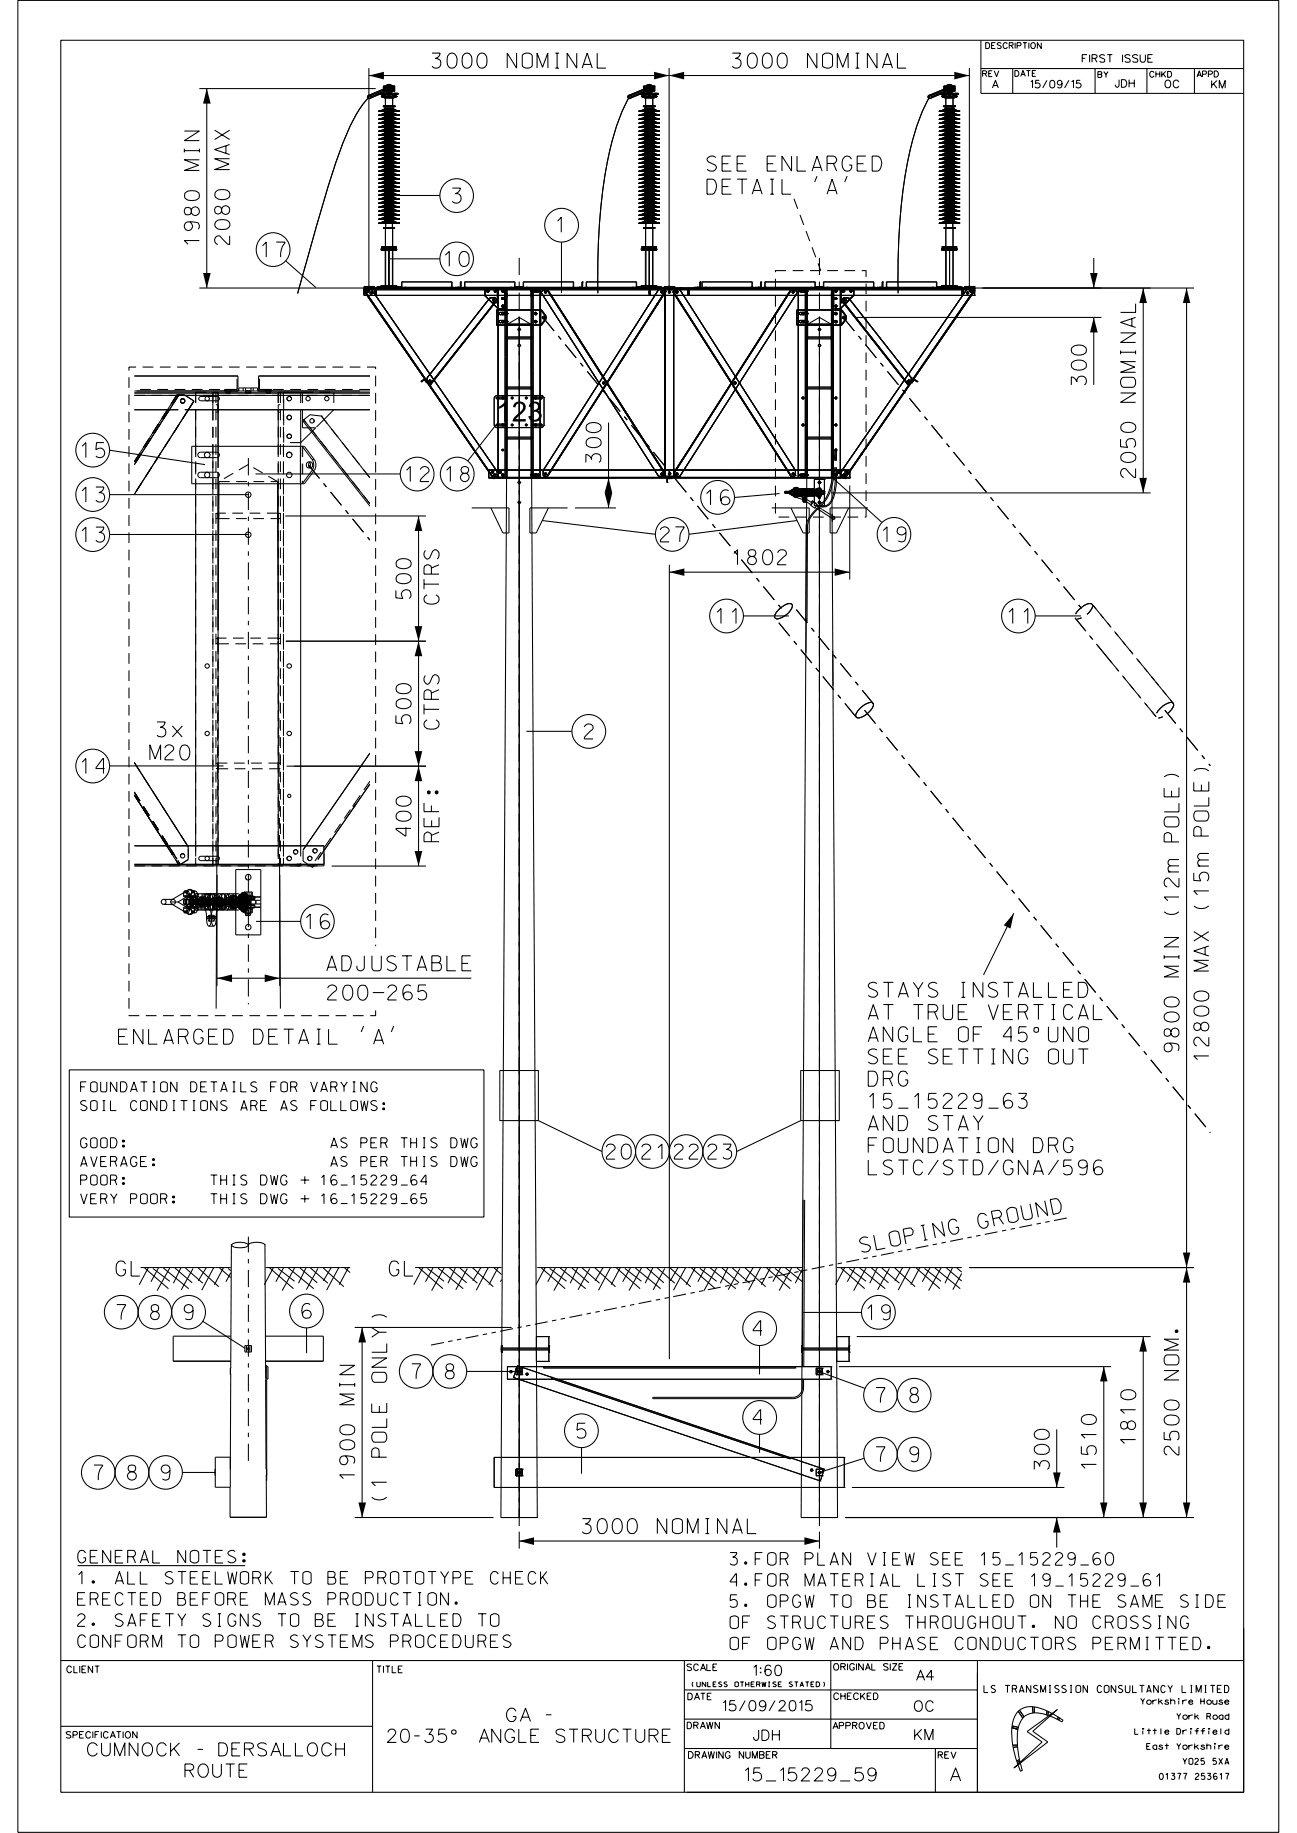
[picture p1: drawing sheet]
<svg xmlns="http://www.w3.org/2000/svg" width="210mm" height="297mm" viewBox="0 0 210 297" stroke-linecap="round" stroke-linejoin="round" font-family="sans-serif">
<defs><g id="words">
<text font-size="3.2" x="80.3" y="68.3">123</text>
<g font-size="2.4">
<text x="70" y="11">3000 NOMINAL</text>
<text x="118.6" y="11">3000 NOMINAL</text>
<text x="32.3" y="22.8" transform="rotate(-90 32.3 22.8)">N</text>
<text x="32.3" y="27.6" transform="rotate(-90 32.3 27.6)">M</text>
<text x="32.3" y="25.2" transform="rotate(-90 32.3 25.2)">I</text>
<text x="37.2" y="27.5" transform="rotate(-90 37.2 27.5)">MAX</text>
<text x="114.5" y="27.7">SEE ENLARGED</text>
<text x="73.2" y="32.9">3</text>
<text x="114.5" y="31.5">DETAIL 'A'</text>
<text x="32.3" y="39.8" transform="rotate(-90 32.3 39.8)">1980</text>
<text x="37.2" y="39.6" transform="rotate(-90 37.2 39.6)">2080</text>
<text x="42.3" y="41.7">17</text>
<text x="90.1" y="37.6">1</text>
<text x="71.9" y="43.2">10</text>
<text x="175.9" y="62.4" transform="rotate(-90 175.9 62.4)">300</text>
<text x="183.9" y="65.2" transform="rotate(-90 183.9 65.2)">NOMINAL</text>
<text x="13.1" y="74.2">15</text>
<text x="97.3" y="74.9" transform="rotate(-90 97.3 74.9)">300</text>
<text x="183.9" y="77.3" transform="rotate(-90 183.9 77.3)">2050</text>
<text x="13.1" y="81.4">13</text>
<text x="65.6" y="78">12</text>
<text x="72.1" y="78">18</text>
<text x="114.2" y="81.8">16</text>
<text x="13.1" y="87.8">13</text>
<text x="106.9" y="87.8">27</text>
<text x="142.8" y="87.8">19</text>
<text x="118.6" y="91.5">1802</text>
<text x="66.5" y="97" transform="rotate(-90 66.5 97)">500</text>
<text x="71.1" y="97.9" transform="rotate(-90 71.1 97.9)">CTRS</text>
<text x="115.9" y="101">11</text>
<text x="163.2" y="101">11</text>
<text x="25.4" y="119.4">3x</text>
<text x="66.5" y="117.2" transform="rotate(-90 66.5 117.2)">500</text>
<text x="71.1" y="118.2" transform="rotate(-90 71.1 118.2)">CTRS</text>
<text x="94.6" y="119.7">2</text>
<text x="13.1" y="125.3">14</text>
<text x="24.3" y="123.1">M20</text>
<text x="195.7" y="130.6" transform="rotate(-90 195.7 130.6)">LE)</text>
<text x="66.5" y="135.5" transform="rotate(-90 66.5 135.5)">400</text>
<text x="71.1" y="136.4" transform="rotate(-90 71.1 136.4)">REF:</text>
<text x="190.9" y="136.4" transform="rotate(-90 190.9 136.4)">POLE)</text>
<text x="195.7" y="135.5" transform="rotate(-90 195.7 135.5)">PO</text>
<text x="190.9" y="148.6" transform="rotate(-90 190.9 148.6)">(12m</text>
<text x="195.7" y="147.6" transform="rotate(-90 195.7 147.6)">(15m</text>
<text x="49.4" y="150.5">16</text>
<text x="195.7" y="154.9" transform="rotate(-90 195.7 154.9)">AX</text>
<text x="52.9" y="157.3">ADJUSTABLE</text>
<text x="140.6" y="161.6">STAYS INSTALLED</text>
<text x="190.9" y="158.3" transform="rotate(-90 190.9 158.3)">MIN</text>
<text x="195.7" y="157.3" transform="rotate(-90 195.7 157.3)">M</text>
<text x="53.1" y="162">200-265</text>
<text x="140.6" y="165.2">AT TRUE VERTICAL</text>
<text x="19.2" y="169.2">ENLARGED DETAIL 'A'</text>
<text x="140.6" y="172.4">SEE SETTING OUT</text>
<text x="140.6" y="168.8">ANGLE OF 45°UNO</text>
<text x="190.9" y="170.4" transform="rotate(-90 190.9 170.4)">9800</text>
<text x="195.7" y="171.9" transform="rotate(-90 195.7 171.9)">12800</text>
<text x="140.6" y="179.6">15_15229_63</text>
<text x="140.6" y="176">DRG</text>
<text x="140.6" y="183.2">AND STAY</text>
<text x="98.2" y="187.8">20</text>
<text x="103.9" y="187.8">21</text>
<text x="109.2" y="187.8">22</text>
<text x="114.6" y="187.8">23</text>
<text x="140.6" y="190.4">LSTC/STD/GNA/596</text>
<text x="140.6" y="186.8">FOUNDATION DRG</text>
<text x="139.5" y="203" transform="rotate(-11 139.5 203)">S L O P I N G</text>
<text x="158.6" y="199.2" transform="rotate(-11 158.6 199.2)">G R O U N D</text>
<text x="18.8" y="206.7">GL</text>
<text x="63" y="206.7">GL</text>
<text x="18.9" y="213.8">7</text>
<text x="24.4" y="213.8">8</text>
<text x="29.8" y="213.8">9</text>
<text x="48.9" y="213.6">6</text>
<text x="140.3" y="213.9">19</text>
<text x="121.9" y="216.4">4</text>
<text x="57.4" y="227.6" transform="rotate(-90 57.4 227.6)">M</text>
<text x="57.4" y="225.2" transform="rotate(-90 57.4 225.2)">IN</text>
<text x="62.6" y="224" transform="rotate(-90 62.6 224)">ONLY)</text>
<text x="66.7" y="223.4">7</text>
<text x="72.1" y="223.4">8</text>
<text x="141.9" y="227.3">7</text>
<text x="147.3" y="227.3">8</text>
<text x="190.9" y="223.6" transform="rotate(-90 190.9 223.6)">NOM.</text>
<text x="93.4" y="233">5</text>
<text x="121.9" y="230.8">4</text>
<text x="15.2" y="239.8">7</text>
<text x="20.7" y="239.8">8</text>
<text x="26.1" y="239.8">9</text>
<text x="57.4" y="239.8" transform="rotate(-90 57.4 239.8)">1900</text>
<text x="62.6" y="236.1" transform="rotate(-90 62.6 236.1)">POLE</text>
<text x="141.9" y="236.8">7</text>
<text x="147.3" y="236.8">9</text>
<text x="169.9" y="238.1" transform="rotate(-90 169.9 238.1)">300</text>
<text x="177.5" y="238.1" transform="rotate(-90 177.5 238.1)">1510</text>
<text x="183.9" y="234.1" transform="rotate(-90 183.9 234.1)">1810</text>
<text x="190.9" y="235.8" transform="rotate(-90 190.9 235.8)">2500</text>
<text x="62.6" y="243.4" transform="rotate(-90 62.6 243.4)">(1</text>
<text x="94.3" y="248.5">3000 NOMINAL</text>
</g>
<g font-size="2.1">
<text x="82" y="278.9">GA -</text>
<text x="14.2" y="284.5">CUMNOCK - DERSALLOCH</text>
<text x="29.9" y="288">ROUTE</text>
<text x="62.7" y="282.3">20-35° ANGLE STRUCTURE</text>
<text x="120.7" y="288.6">15_15229_59</text>
<text x="153.9" y="288.6">A</text>
</g>
<g font-size="2">
<text x="12.6" y="256.7">1. ALL STEELWORK TO BE PROTOTYPE CHECK</text>
<text x="12.6" y="253.2">GENERAL NOTES:</text>
<text x="118.2" y="257">4.FOR MATERIAL LIST SEE 19_15229_61</text>
<text x="118.2" y="253.6">3.FOR PLAN VIEW SEE 15_15229_60</text>
<text x="12.6" y="263.5">2. SAFETY SIGNS TO BE INSTALLED TO</text>
<text x="12.6" y="260.1">ERECTED BEFORE MASS PRODUCTION.</text>
<text x="118.2" y="263.9">OF STRUCTURES THROUGHOUT. NO CROSSING</text>
<text x="118.2" y="260.4">5. OPGW TO BE INSTALLED ON THE SAME SIDE</text>
<text x="12.6" y="266.9">CONFORM TO POWER SYSTEMS PROCEDURES</text>
<text x="118.2" y="267.3">OF OPGW AND PHASE CONDUCTORS PERMITTED.</text>
</g>
<g font-size="1.7">
<text x="122" y="271.5">1:60</text>
<text x="148.4" y="272.3">A4</text>
<text x="117.1" y="277.2">15/09/2015</text>
<text x="122" y="282">JDH</text>
<text x="148.1" y="277.3">OC</text>
<text x="148.1" y="281.9">KM</text>
</g>
<g font-size="1.6">
<text x="13" y="179.9">SOIL CONDITIONS ARE AS FOLLOWS:</text>
<text x="13" y="176.9">FOUNDATION DETAILS FOR VARYING</text>
<text x="13" y="186">GOOD:</text>
<text x="44.9" y="186">AS PER THIS DWG</text>
<text x="13" y="189">AVERAGE:</text>
<text x="47" y="189">AS PER THIS DWG</text>
<text x="13" y="195">VERY POOR:</text>
<text x="13" y="192">POOR:</text>
<text x="30.2" y="192">THIS DWG + 16_15229_64</text>
<text x="33.9" y="195">THIS DWG + 16_15229_65</text>
</g>
<g font-size="1.2">
<text x="175.2" y="10.1">FIRST ISSUE</text>
<text x="160.7" y="14.3">A</text>
<text x="166.9" y="14.3">15/09/15</text>
<text x="180.6" y="14.1">JDH</text>
<text x="188.6" y="14.2">OC</text>
<text x="196.2" y="14.3">KM</text>
</g>
<g font-size="1.1">
<text x="10.8" y="271">CLIENT</text>
<text x="111.2" y="270.7">SCALE</text>
<text x="111.4" y="275.4">DATE</text>
<text x="135" y="270.6">ORIGINAL SIZE</text>
<text x="135" y="275.4">CHECKED</text>
<text x="159.3" y="274.2">LS TRANSMISSION CONSULTANCY LIMITED</text>
<text x="10.7" y="281.6">SPECIFICATION</text>
<text x="111.3" y="280.1">DRAWN</text>
<text x="134.9" y="280.1">APPROVED</text>
<text x="111.5" y="284.9">DRAWING NUMBER</text>
<text x="151.9" y="284.9">REV</text>
</g>
<g font-size="1">
<text x="159.6" y="7.9">DESCRIPTION</text>
<text x="164.3" y="12.4">DATE</text>
<text x="177.8" y="12.6">BY</text>
<text x="186.2" y="12.5">CHKD</text>
<text x="193.8" y="12.5">APPD</text>
<text x="183.7" y="281">Little Driffield</text>
<text x="184.7" y="276.2">Yorkshire House</text>
<text x="190.5" y="278.6">York Road</text>
<text x="185.7" y="283.5">East Yorkshire</text>
<text x="191.5" y="285.9">YO25 5XA</text>
<text x="187.7" y="288.3">01377 253617</text>
</g>
<text font-size=".8" x="111.9" y="273.3">(UNLESS OTHERWISE STATED)</text>
</g></defs>
<g fill="none" stroke="#000" stroke-width=".17" stroke-dasharray="2.8 1.1 .7 1.1" stroke-linecap="butt">
<path d="M87.9 51.5l39 47.5M136.6 51.5l38.9 47.5M40.2 74.2v88.5M50 75.3l9.9 12.2M125.4 99.8l.1-.3M125.5 99.5l.3-.4M125.8 99.1l.3-.4M126.1 98.7l.4-.3M126.5 98.4l.5-.3M126.8 100l-.5 .2M127 98.1l.4-.2M127.2 99.7l-.4 .3"/>
<path d="M127.4 97.9l.4-.1M127.6 99.3l-.4 .4M127.8 97.8h.3M128 99l-.4 .3M128.1 97.8l.2 .2M128.2 98.6l-.2 .4M128.3 98v.2M128.3 98.2l-.1 .4M176 97.9l.4-.1 .5 .2a2.56 2.56 0 0 1-2 2.2l-.4 .1-.4-.2a2.45 2.45 0 0 1 1.5-2l.4-.2M176.9 98l10.1 12.4M125.4 100.1v-.3M125.6 100.3l-.2-.2"/>
<path d="M125.9 100.3h-.3M126.3 100.2l-.4 .1M138.5 115.9l.1-.3M138.6 116.1l-13.2-16M138.6 116.1l-.1-.2M138.6 115.6l.3-.4M138.7 116.3l-.1-.2M138.9 115.2l.3-.4M139 116.3h-.3M139.2 114.8l.5-.4M139.4 116.2l-.4 .1M139.7 114.4l.4-.3"/>
<path d="M139.9 116l-.5 .2M140 115.1l56 68.4M140.1 114.1l.4-.2M140.3 115.7l-.4 .3M140.5 113.9l.4-.1M140.7 115.4l-.4 .3M140.9 113.8h.3M141.1 115l-.4 .4M141.2 113.8l.2 .2M141.3 114.6l-.2 .4M141.4 114l-13.1-16M141.4 114v.3"/>
<path d="M141.4 114.3l-.1 .3M174.1 100.1l5.2 6.4M179.3 106.5l-5.2-6.4M179.3 106.5l7.9 9.6M187 110.4l-10.1-12.4M187 110.4l3 3.6M187.2 116.1l-7.9-9.6M188.6 115.1l7.4 9M189.2 113.9l.3-.1h.3l.2 .2a2.65 2.65 0 0 1-2 2.2l-.4 .1h-.2l-.2-.2a2.65 2.65 0 0 1 2-2.2M190 114l-3-3.6M40.2 236.7v-36.3M84.1 247.3v-206.4"/>
<path d="M132.7 247.3v-206.4"/>
</g>
<g fill="none" stroke="#000" stroke-width=".17">
<path d="M2.9 .1h204.1v296.8h-204.1zM9.8 6.5h191.6v283.9h-191.6zM32.3 14.4h28.5M33.5 14.4v32.3M59.7 12.2h97.3M59.7 11v36.3M59.8 15.7a23.2 23.2 0 0 0-4.6 8.3 387.1 387.1 0 0 0-6.6 22l-.4 1.6M61.3 18.7h3.4zM61.3 19.3h3.4zM61.3 20h3.4zM61.3 18h3.4zM61.3 18.6h3.4z"/>
<path d="M61.3 19.9h3.4zM61.5 18.6h3zM61.5 19.2h3zM61.5 19.9h3zM61.5 17.9h3zM61.5 15.1v.2M61.5 15.1h3zM61.5 15.3h3zM61.6 18.6h2.7zM61.6 19.2h2.7zM61.6 19.9h2.7zM61.6 17.9h2.7z"/>
<path d="M61.7 15.6l.2 .1M61.7 15.6h2.6zM61.7 15.6h2.5zM61.7 15.3h2.5zM61.7 15.7h2.5zM61.8 18.5h2.4zM61.8 19.2h2.4zM61.8 19.8h2.4zM61.8 17.9h2.4zM61.8 15.7h2.4zM61.8 15.3h.3M61.8 15.6v-.5h.3v.5"/>
<path d="M61.8 15.7h2.3zM61.8 18h.1M61.8 18.6v.1M61.8 19.3h.1M61.8 19.9v.1M61.8 15.3h.3zM61.8 15.6h.3zM61.8 15.3h.1M61.8 15.1h.1M61.9 15.7h2.2zM61.9 18.5h2.2zM61.9 19.2h2.2z"/>
<path d="M61.9 19.8h2.2zM61.9 17.8h2.2zM61.9 15.7l.3 .1M61.9 15.7h2.1zM61.9 15.1v.5M62 18.4h2zM62 19.1h2zM62 19.8h2zM62 17.8h2zM62 17.3h2zM62 15.7h2zM62 17.2h2z"/>
<path d="M62.1 15.7h1.8zM62.1 17.2h1.8zM62.1 15.3v.3M62.1 14.4h.2M62.1 18.4h1.8zM62.1 19h1.8zM62.1 19.7h1.8zM62.1 17.8h1.8zM62.1 15.8h1.8zM62.1 17.1h1.8zM62.1 15.3h.1M62.1 15.1h.1"/>
<path d="M62.1 15.6h.3zM62.1 15.3h.3zM62.1 14.8h.2zM62.1 14h.2zM62.1 14.4h.2zM62.1 15.8h1.7zM62.1 17.1h1.7zM62.1 14v.8M62.2 18.4h1.6zM62.2 19h1.6zM62.2 19.7h1.6zM62.2 17.7h1.6z"/>
<path d="M62.2 15.8h1.6zM62.2 17.1h1.6zM62.2 17.1l-.2 .2M62.2 20h1.5zM62.2 19.3h1.5zM62.2 18.7h1.5zM62.2 18.3h1.5zM62.2 18.9h1.5zM62.2 19.6h1.5zM62.2 18h1.5zM62.2 18.3a.85 .85 0 0 1-.9 .3M62.2 18.3h1.6z"/>
<path d="M62.2 18.9a.91 .91 0 0 1-.9 .4M62.2 19.6l-.2 .2-.7 .1M62.2 19.6h1.6zM62.2 17.6l-.2 .2-.7 .2M62.2 14v.8M62.2 17.3h1.5zM62.2 17.6h1.5zM62.3 15.3v.3M62.3 14.4a.69 .69 0 0 1 .7-.7 .69 .69 0 0 1 .7 .7M62.3 14.8h.1M62.3 14h.1M62.3 14.4l.1 .4"/>
<path d="M62.3 14h-.2v.8h.2M62.3 14v.8M62.3 14.4h.1M62.4 14.4a.56 .56 0 0 0 .6 .5 .56 .56 0 0 0 .5-.5M62.4 15.3v.3M62.4 15.8v1.3M62.4 14.4a.56 .56 0 0 1 .6-.6 .56 .56 0 0 1 .5 .6M62.4 14.4h-.1M62.4 14.4h.1M62.4 14.8h.1M62.4 14h.1M62.4 14.8l.2 .2"/>
<path d="M62.4 14l-.1 .4M62.4 14.1l.3 .1M62.4 17.3v.3M62.4 18v.3M62.4 18.7v.2M62.4 19.3v.3M62.4 20v.2M62.5 13.9h.1M62.6 15.2h.1M62.6 15.3h.1M62.6 14h.1M62.6 13.9l.2 .2"/>
<path d="M62.6 15.3v-.1h.8v.1M62.6 15.3h.8M62.6 13.9l-.2 .3v.3M62.6 15.1h.1M62.6 14.9h.1M62.6 15v.1h.8v-.1M62.7 13.9a.58 .58 0 0 1 .8 .3 .58 .58 0 0 1-.5 .7 .58 .58 0 0 1-.6-.8l.2-.2 .2 .2a.29 .29 0 0 0 .1 .5 .29 .29 0 0 0 .4-.3 .29 .29 0 0 0-.5-.2l-.2-.2zM62.7 14.4l-.3 .1M62.7 14.4l-3.2 1.3M62.7 14.2a.28 .28 0 0 1 .3-.1 .28 .28 0 0 1 .3 .3h-.6zM62.8 13.8l.1 .3M62.8 15.3h.3z"/>
<path d="M62.8 15.6h.3zM62.8 14.6l-.1 .2M62.8 15.3v.3M62.9 13.8a.55 .55 0 0 1 .6 .5 .55 .55 0 0 1-.6 .6 .55 .55 0 0 1-.5-.7l.2-.2M62.9 13.8h.1M62.9 13.8l-.3 .2M63 15.7v.1M63 17.1v.2M63 18.3v.3M63 18.9v.4M63 19.6v.3M63 17.6v.4"/>
<path d="M63 14.1l-3.2 1.3M63 14.6l-3.2 1.4M63 15.1v.5M63 14.9h.1M63 13.8h.1M63 14.6v.3M63.1 15.3v.3M63.1 13.8a.59 .59 0 0 1 .3 1 .59 .59 0 0 1-1-.3M63.1 13.8l-.1 .3M63.1 14.6l.2 .2M63.1 13.8l-.5 .1M63.2 14.5l.3 .2"/>
<path d="M63.3 14.4h.3M63.3 14.4l-3.2 1.3M63.4 15.1h.1M63.4 14.9h.1M63.4 15.2h.1M63.4 15.3h.1M63.5 14l-.3 .2M63.5 13.9h.1M63.5 14.8h.1M63.5 14h.1M63.5 14.8h.2M63.5 14l.2 .4"/>
<path d="M63.5 14.4h.2M63.5 14.8l-.1 .2M63.5 17.3v.3M63.5 18v.3M63.5 18.7v.2M63.5 19.3v.3M63.5 20v.2M63.5 14h.2M63.6 14.4h.1M63.6 15.3v.3M63.6 15.8v1.3M63.6 15.3h.3z"/>
<path d="M63.6 15.6h.2zM63.6 14v.8M63.6 14.8h.3zM63.6 14h.3zM63.6 14.4h.3zM63.7 14.4h.1M63.7 14h.2v.8h-.2M63.7 14.4h.2M63.7 14v.8M63.7 14.4l-.2 .4M63.7 15.3v.3M63.7 18.3a.97 .97 0 0 0 1 .3"/>
<path d="M63.7 18.9a1.05 1.05 0 0 0 1 .4M63.7 19.6l.3 .2 .7 .1M63.7 17.6l.3 .2 .7 .2M63.8 17.1l.2 .2M63.9 14v.8M63.9 15.3v.3M63.9 15.3h.1M63.9 15.1h.1M63.9 15.3h.3zM63.9 15.6h.3zM63.9 15.3h.3M63.9 15.6v-.5h.3v.5"/>
<path d="M64 15.1v.5M64.2 15.3h.1M64.2 15.1h.1M64.2 18h.1M64.2 18.6v.1M64.2 19.3h.1M64.2 19.9v.1M64.3 15.6l-.5 .2M64.5 15.1v.2M101.9 15.7a34.3 34.3 0 0 0-3.7 11.5 104.3 104.3 0 0 0-1.4 20.3M103.4 18.7h3.4zM103.4 19.3h3.4z"/>
<path d="M103.4 20h3.4zM103.4 18h3.4zM103.4 18.6h3.4zM103.4 19.9h3.4zM103.6 18.6h3zM103.6 19.2h3zM103.6 19.9h3zM103.6 17.9h3zM103.6 15.1v.2M103.6 15.1h3zM103.6 15.3h3zM103.8 18.6h2.7z"/>
<path d="M103.8 19.2h2.7zM103.8 19.9h2.7zM103.8 17.9h2.7zM103.8 15.6l.2 .1M103.8 15.6h2.6zM103.9 15.7h2.5zM103.9 15.6h2.5zM103.9 15.3h2.5zM103.9 15.3h.3zM103.9 15.6h.3zM103.9 15.3h.3M103.9 15.6v-.5h.3v.5"/>
<path d="M103.9 18.5h2.4zM103.9 19.2h2.4zM103.9 19.8h2.4zM103.9 17.9h2.4zM103.9 15.7h2.4zM103.9 18h.1M103.9 18.6v.1M103.9 19.3h.1M103.9 19.9v.1M103.9 15.3h.1M103.9 15.1h.1M104 15.7h2.3z"/>
<path d="M104 18.5h2.2zM104 19.2h2.2zM104 19.8h2.2zM104 17.8h2.2zM104 15.7h2.2zM104 15.7l.3 .1M104.1 15.7h2.1zM104.1 15.1v.5M104.1 18.4h2zM104.1 19.1h2zM104.1 19.8h2zM104.1 17.8h2z"/>
<path d="M104.1 17.3h2zM104.1 15.7h2zM104.1 17.2h2zM104.2 15.7h1.8zM104.2 17.2h1.9zM104.2 17.2h1.8zM104.2 14.4h.2M104.2 18.4h1.8zM104.2 19h1.8zM104.2 19.7h1.8zM104.2 17.8h1.8zM104.2 15.8h1.8z"/>
<path d="M104.2 17.1h1.8zM104.2 15.3v.3M104.2 15.3h.1M104.2 15.1h.1M104.2 15.3h.3zM104.2 14.8h.3zM104.2 14h.3zM104.2 14.4h.3zM104.2 14v.8M104.3 15.6h.2zM104.3 18.4h1.6zM104.3 19h1.6z"/>
<path d="M104.3 19.7h1.6zM104.3 17.7h1.6zM104.3 15.8h1.6zM104.3 15.8h1.7zM104.3 17.1h1.7zM104.3 18.3h1.6zM104.3 19.6h1.6zM104.3 17.1h1.6zM104.3 17.1l-.2 .2M104.4 20h1.5zM104.4 19.3h1.5zM104.4 18.7h1.5z"/>
<path d="M104.4 18.3h1.5zM104.4 18.9h1.5zM104.4 19.6h1.5zM104.4 18h1.5zM104.4 18.3a.97 .97 0 0 1-1 .3M104.4 18.9a1.05 1.05 0 0 1-1 .4M104.4 19.6l-.3 .2-.7 .1M104.4 17.6l-.3 .2-.7 .2M104.4 14v.8M104.4 17.3h1.5zM104.4 17.6h1.5zM104.4 15.3v.3"/>
<path d="M104.4 14.4a.69 .69 0 0 1 .7-.7 .69 .69 0 0 1 .7 .7M104.4 14.4h.2M104.4 14h.2M104.4 14.4l.2 .4M104.4 14h-.2v.8h.2M104.4 14.4h.1M104.5 14v.8M104.5 15.3v.3M104.5 15.8v1.3M104.5 14.4h.1M104.6 14.8h.1M104.6 14.8l.1 .2"/>
<path d="M104.6 14.4a.56 .56 0 0 0 .5 .5 .56 .56 0 0 0 .6-.5M104.6 14l-.2 .4M104.6 14.1l.2 .1M104.6 17.3v.3M104.6 18v.3M104.6 18.7v.2M104.6 19.3v.3M104.6 20v.2M104.6 14.4a.56 .56 0 0 1 .5-.6 .56 .56 0 0 1 .6 .6M104.6 14h.1M104.6 14.8h-.2M104.6 13.9h.1"/>
<path d="M104.7 13.9a.58 .58 0 0 1 1 .2 .58 .58 0 0 1-.6 .8 .58 .58 0 0 1-.5-.9l.1-.1 .2 .2a.29 .29 0 0 0 .2 .5 .29 .29 0 0 0 .3-.3 .29 .29 0 0 0-.4-.2zM104.7 13.9l.2 .2M104.7 15.3v-.1h.8v.1M104.7 15.3h.8M104.7 13.9l-.1 .6M104.7 15.2h.1M104.7 15.3h.1M104.7 14h.1M104.7 15v.1h.8v-.1M104.7 14l-.1 .2v.3l.2 .3 .3 .1a.57 .57 0 0 0 .5-.9M104.7 15.1h.1M104.7 14.9h.1"/>
<path d="M104.8 14.4h.6M104.8 14.4l-.2 .1M104.8 14.4l-3.2 1.3M104.8 14.4a.28 .28 0 0 1 .3-.3 .28 .28 0 0 1 .3 .3M104.9 13.8l.1 .3M105 14.6l-.2 .2M105 15.3h.3zM105 15.6h.3zM105 13.8h.1M105 13.8h.3l.3 .2M105 13.8l-.3 .2M105 15.3v.3"/>
<path d="M105.1 14.9h.1M105.1 13.8h.1M105.1 14.1l-3.2 1.3M105.1 15.7v.1M105.1 17.1v.2M105.1 18.3v.3M105.1 18.9v.4M105.1 19.6v.3M105.1 17.6v.4M105.1 15.1v.5M105.2 14.9l-.1-.3-3.2 1.4M105.3 13.8l-.1 .3"/>
<path d="M105.3 14.6l.1 .2M105.3 15.3v.3M105.3 13.8l-.6 .1M105.3 13.8a.58 .58 0 0 1 .2 1 .58 .58 0 0 1-.9-.3M105.3 14.5l.3 .2M105.4 14.4h.3M105.4 14.4l-3.2 1.3M105.5 15.1h.1M105.5 14.9h.1M105.5 15.2h.1M105.5 15.3h.1M105.6 14l-.3 .2"/>
<path d="M105.6 13.9h.1M105.7 14l.1 .4M105.7 14.8l-.2 .2M105.7 14.8h.1M105.7 17.3v.3M105.7 18v.3M105.7 18.7v.2M105.7 19.3v.3M105.7 20v.2M105.7 14h.1M105.7 14.4h.1M105.7 15.3h.3z"/>
<path d="M105.7 15.3v.3M105.7 15.8v1.3M105.7 15.6h.3zM105.8 14.4h.1M105.8 14.4h.2M105.8 14v.8M105.8 14.4l-.1 .4M105.8 14.8h.2zM105.8 14h.2zM105.8 14.4h.2zM105.8 14h.2v.8h-.2M105.8 15.3v.3"/>
<path d="M105.9 14v.8M105.9 18.3a.85 .85 0 0 0 .9 .3M105.9 18.9a.91 .91 0 0 0 .9 .4M105.9 19.6l.2 .2 .7 .1M105.9 17.6l.2 .2 .7 .2M105.9 17.1l.2 .2M106 14v.8M106 15.3v.3M106 15.3h.1M106 15.1h.1M106 15.3h.3zM106 15.6h.3z"/>
<path d="M106 15.3h.3M106 15.6v-.5h.3v.5M106.2 15.1v.5M106.3 15.3h.1M106.3 15.1h.1M106.3 18h.1M106.3 18.6v.1M106.3 19.3h.1M106.3 19.9v.1M106.4 15.6l-.5 .2M106.6 15.1v.2M108.3 11v36.3"/>
<path d="M150.5 15.7a34.3 34.3 0 0 0-3.7 11.5 104.3 104.3 0 0 0-1.4 20.3M152 18.6h3.4zM152 19.3h3.4zM152 19.9h3.4zM152 18h3.4zM152 18.7h3.4zM152 20h3.4zM152.2 18.6h3zM152.2 19.2h3zM152.2 19.9h3zM152.2 17.9h3zM152.3 15.1h2.9z"/>
<path d="M152.3 15.3h2.9zM152.3 15.1v.2M152.4 18.6h2.7zM152.4 19.2h2.7zM152.4 19.9h2.7zM152.4 17.9h2.7zM152.4 15.6l.2 .1M152.4 15.6h2.6zM152.5 15.7h2.5zM152.5 15.6h2.5zM152.5 15.3h2.5zM152.5 15.3h.4z"/>
<path d="M152.5 15.6h.4zM152.5 15.3h.4M152.5 15.6v-.5h.4v.5M152.5 18.5h2.4zM152.5 19.2h2.4zM152.5 19.8h2.4zM152.5 17.9h2.4zM152.5 15.7h2.4zM152.5 18h.1M152.5 18.6v.1M152.5 19.3h.1M152.5 19.9v.1"/>
<path d="M152.6 15.3h.1M152.6 15.1h.1M152.6 15.7h2.3zM152.6 18.5h2.2zM152.6 19.2h2.2zM152.6 19.8h2.2zM152.6 17.8h2.2zM152.6 15.7h2.2zM152.6 15.7l.3 .1M152.7 15.7h2.1zM152.7 15.1v.5M152.8 18.4h1.9z"/>
<path d="M152.8 19.1h1.9zM152.8 19.8h1.9zM152.8 17.8h1.9zM152.8 17.3h1.9zM152.8 15.7h1.9zM152.8 17.2h1.9zM152.8 14.4h.2M152.8 18.4h1.8zM152.8 19h1.8zM152.8 19.7h1.8zM152.8 17.8h1.8zM152.8 15.8h1.8z"/>
<path d="M152.8 17.1h1.8zM152.8 15.3v.3M152.8 15.3h.1M152.8 15.1h.1M152.9 15.8h1.7zM152.9 17.1h1.7zM152.9 14v.8M152.9 15.3h.2zM152.9 14.8h.2zM152.9 14h.2zM152.9 14.4h.2zM152.9 15.6h.2z"/>
<path d="M152.9 18.4h1.7zM152.9 19h1.7zM152.9 19.7h1.7zM152.9 17.7h1.7zM152.9 18.3h1.6zM152.9 19h1.6zM152.9 19.6h1.6zM152.9 17.7h1.6zM152.9 17.1l-.1 .2M153 20h1.5zM153 19.3h1.5zM153 18.7h1.5z"/>
<path d="M153 18.3h1.5zM153 18.9h1.5zM153 19.6h1.5zM153 18h1.5zM153 18.3a.97 .97 0 0 1-1 .3M153 18.9a1.05 1.05 0 0 1-1 .4M153 19.6l-.3 .2-.7 .1M153 17.6l-.3 .2-.7 .2M153 14v.8M153 17.3h1.5zM153 17.6h1.5zM153 15.3v.3"/>
<path d="M153 14.4l.2 .4M153 14h-.2v.8h.2M153 14.4h.2M153 14.4a.69 .69 0 0 1 .7-.7 .69 .69 0 0 1 .7 .7M153 14h.2M153 14.4h.1M153.1 14v.8M153.1 15.3v.3M153.1 15.8v1.3M153.2 14.4h.1M153.2 14.8h.1M153.2 14.4a.56 .56 0 0 1 .5-.6 .56 .56 0 0 1 .6 .6"/>
<path d="M153.2 14.4a.56 .56 0 0 0 .5 .5 .56 .56 0 0 0 .6-.5M153.2 14l-.2 .4M153.2 14.1l.3 .1M153.2 17.3v.3M153.2 18v.3M153.2 18.7v.2M153.2 19.3v.3M153.2 20v.2M153.2 14.8l.2 .2M153.2 14h.1M153.2 14.8h-.2M153.2 13.9h.1"/>
<path d="M153.3 15.3h.8M153.3 13.9a.58 .58 0 0 1 1 .2 .58 .58 0 0 1-.6 .8 .58 .58 0 0 1-.5-.9l.1-.1 .2 .2a.29 .29 0 0 0 .2 .5 .29 .29 0 0 0 .3-.3 .29 .29 0 0 0-.4-.2zM153.3 13.9l.2 .2M153.3 15.3v-.1h.8v.1M153.3 13.9l-.1 .6M153.3 15.2h.1M153.3 15.3h.1M153.4 14h.1M153.4 15v.1h.7v-.1M153.4 14l-.2 .2v.3l.2 .3 .3 .1a.57 .57 0 0 0 .5-.9M153.4 15.1h.1M153.4 14.9h.1"/>
<path d="M153.5 14.4l-3.3 1.3M153.5 14.4a.28 .28 0 0 1 .2-.3 .28 .28 0 0 1 .3 .3M153.5 14.4h.5M153.5 14.4l-.3 .1M153.5 13.8l.1 .3M153.6 14.6l-.2 .2M153.6 13.8h.3l.3 .2M153.6 15.3v.3M153.6 15.3h.3zM153.6 15.6h.3zM153.6 13.8h.1M153.6 13.8l-.2 .2"/>
<path d="M153.7 14.9h.1M153.7 13.8h.1M153.7 15.7v.1M153.7 17.1v.2M153.7 18.3v.3M153.7 18.9v.4M153.7 19.6v.3M153.7 17.6v.4M153.7 15.1v.5M153.7 14.1l-3.2 1.3M153.8 14.9l-.1-.3-3.2 1.4M153.9 13.8a.58 .58 0 0 1 .2 1 .58 .58 0 0 1-.9-.3"/>
<path d="M153.9 13.8l-.6 .1M153.9 13.8l-.1 .3M153.9 14.6l.2 .2M153.9 15.3v.3M154 14.5l.2 .2M154 14.4h.3M154 14.4l-3.2 1.3M154.1 15.1h.1M154.1 14.9h.1M154.1 15.2h.1M154.1 15.3h.1M154.2 14l-.2 .2"/>
<path d="M154.2 13.9h.1M154.3 14.8l-.2 .2M154.3 14.8h.1M154.3 17.3v.3M154.3 18v.3M154.3 18.7v.2M154.3 19.3v.3M154.3 20v.2M154.3 14h.1M154.3 14l.1 .4M154.3 14.4h.1M154.3 15.3v.3"/>
<path d="M154.3 15.8v1.3M154.3 15.3h.3zM154.3 15.6h.3zM154.4 14.4h.1M154.4 14.4l-.1 .4M154.4 14.8h.2zM154.4 14h.2zM154.4 14.4h.2zM154.4 14h.3v.8h-.3M154.4 14.4h.3zM154.4 14v.8M154.4 15.3v.3"/>
<path d="M154.5 14v.8M154.5 18.3a.85 .85 0 0 0 .9 .3M154.5 18.9a.91 .91 0 0 0 .9 .4M154.5 19.6l.2 .2 .7 .1M154.5 17.6l.2 .2 .7 .2M154.6 17.1l.1 .2M154.6 14v.8M154.6 15.3v.3M154.6 15.3h.1M154.6 15.1h.1M154.6 15.3h.3M154.6 15.6v-.5h.3v.5"/>
<path d="M154.6 15.3h.3zM154.6 15.6h.3zM154.7 15.3v.3M154.8 15.1v.5M154.9 15.3h.1M154.9 15.1h.1M154.9 18h.1M154.9 18.6v.1M154.9 19.3h.1M154.9 19.9v.1M155 15.6l-.4 .2M155.2 15.1v.2"/>
<path d="M157 11v36.3M158.8 11.1h42.6M158.8 6.5v8.6h42.6M159.1 11.9h.6l.1-.2-.3-.2h-.4v.9M159.5 11.9l.3 .5M160.1 11.9h.3M160.7 11.5h-.6v.9h.6M161 11.5l.4 .9 .3-.9M164 11.1v4M177.3 11.1v4M185.7 11.1v4M193.4 11.1v4"/>
<path d="M61.3 27.1h3.4zM61.3 27.8h3.4zM61.3 28.4h3.4zM61.3 29.1h3.4zM61.3 29.7h3.4zM61.3 30.3h3.4zM61.3 31h3.4zM61.3 31.6h3.4zM61.3 32.3h3.4zM61.3 32.9h3.4zM61.3 33.6h3.4zM61.3 34.2h3.4z"/>
<path d="M61.3 34.9h3.4zM61.3 20.6h3.4zM61.3 21.3h3.4zM61.3 21.9h3.4zM61.3 22.6h3.4zM61.3 23.2h3.4zM61.3 23.9h3.4zM61.3 24.5h3.4zM61.3 25.1h3.4zM61.3 25.8h3.4zM61.3 26.5h3.4zM61.3 35.5h3.4z"/>
<path d="M61.3 36.2h3.4zM61.3 27h3.4zM61.3 27.7h3.4zM61.3 28.3h3.4zM61.3 29h3.4zM61.3 29.6h3.4zM61.3 30.9h3.4zM61.3 32.2h3.4zM61.3 32.8h3.4zM61.3 33.5h3.4zM61.3 34.1h3.4zM61.3 34.8h3.4z"/>
<path d="M61.3 20.5h3.4zM61.3 21.2h3.4zM61.3 21.8h3.4zM61.3 22.5h3.4zM61.3 23.1h3.4zM61.3 23.8h3.4zM61.3 24.4h3.4zM61.3 25.7h3.4zM61.3 26.4h3.4zM61.3 36.1h3.4zM61.5 27h3zM61.5 27.7h3z"/>
<path d="M61.5 28.3h3zM61.5 29h3zM61.5 29.6h3zM61.5 30.2h3zM61.5 30.9h3zM61.5 31.5h3zM61.5 32.2h3zM61.5 32.8h3zM61.5 33.5h3zM61.5 34.1h3zM61.5 34.8h3zM61.5 20.5h3z"/>
<path d="M61.5 21.2h3zM61.5 21.8h3zM61.5 22.5h3zM61.5 23.1h3zM61.5 23.8h3zM61.5 24.4h3zM61.5 25h3zM61.5 25.7h3zM61.5 26.3h3zM61.5 35.4h3zM61.5 36.1h3zM61.6 27h2.7z"/>
<path d="M61.6 27.6h2.7zM61.6 28.3h2.7zM61.6 28.9h2.7zM61.6 29.6h2.7zM61.6 30.2h2.7zM61.6 30.9h2.7zM61.6 31.5h2.7zM61.6 32.2h2.7zM61.6 32.8h2.7zM61.6 33.5h2.7zM61.6 34.1h2.7zM61.6 34.7h2.7z"/>
<path d="M61.6 20.5h2.7zM61.6 21.1h2.7zM61.6 21.8h2.7zM61.6 22.4h2.7zM61.6 23.1h2.7zM61.6 23.7h2.7zM61.6 24.4h2.7zM61.6 25h2.7zM61.6 25.7h2.7zM61.6 26.3h2.7zM61.6 35.4h2.7zM61.6 36.1h2.7z"/>
<path d="M61.8 26.9h2.4zM61.8 27.6h2.4zM61.8 28.3h2.4zM61.8 28.9h2.4zM61.8 29.6h2.4zM61.8 30.2h2.4zM61.8 30.8h2.4zM61.8 31.5h2.4zM61.8 32.1h2.4zM61.8 32.8h2.4zM61.8 33.4h2.4zM61.8 34.1h2.4z"/>
<path d="M61.8 34.7h2.4zM61.8 20.5h2.4zM61.8 21.1h2.4zM61.8 21.8h2.4zM61.8 22.4h2.4zM61.8 23.1h2.4zM61.8 23.7h2.4zM61.8 24.4h2.4zM61.8 25h2.4zM61.8 25.6h2.4zM61.8 26.3h2.4zM61.8 35.4h2.4z"/>
<path d="M61.8 36h2.4zM61.8 20.5v.1M61.8 21.2v.1M61.8 21.8v.1M61.8 22.5v.1M61.8 23.1v.1M61.8 23.8v.1M61.8 24.4v.1M61.8 25.1h.1M61.8 25.7v.1M61.8 26.4v.1M61.8 27v.1"/>
<path d="M61.8 27.7v.1M61.8 28.3v.1M61.8 29v.1M61.8 29.6v.1M61.8 30.3h.1M61.8 30.9v.1M61.8 31.6h.1M61.8 32.2v.1M61.8 32.8v.1M61.8 33.5v.1M61.8 34.1v.1M61.8 34.8v.1"/>
<path d="M61.8 35.5h.1M61.8 36.1v.1M61.9 26.9h2.2zM61.9 27.5h2.2zM61.9 28.2h2.2zM61.9 28.9h2.2zM61.9 29.5h2.2zM61.9 30.2h2.2zM61.9 30.8h2.2zM61.9 31.5h2.2zM61.9 32.1h2.2zM61.9 32.7h2.2z"/>
<path d="M61.9 33.4h2.2zM61.9 34h2.2zM61.9 34.7h2.2zM61.9 20.4h2.2zM61.9 21.1h2.2zM61.9 21.7h2.2zM61.9 22.4h2.2zM61.9 23h2.2zM61.9 23.7h2.2zM61.9 24.3h2.2zM61.9 25h2.2zM61.9 25.6h2.2z"/>
<path d="M61.9 26.3h2.2zM61.9 35.3h2.2zM61.9 36h2.2zM62 26.9h2zM62 27.5h2zM62 28.2h2zM62 28.8h2zM62 29.5h2zM62 30.1h2zM62 30.8h2zM62 31.4h2zM62 32.1h2z"/>
<path d="M62 32.7h2zM62 33.4h2zM62 34h2zM62 34.7h2zM62 20.4h2zM62 21.1h2zM62 21.7h2zM62 22.3h2zM62 23h2zM62 23.6h2zM62 24.3h2zM62 24.9h2z"/>
<path d="M62 25.6h2zM62 26.2h2zM62 35.3h2zM62 35.9h2zM62.1 26.8h1.8zM62.1 27.5h1.8zM62.1 28.1h1.8zM62.1 28.8h1.8zM62.1 29.4h1.8zM62.1 30.1h1.8zM62.1 30.7h1.8zM62.1 31.4h1.8z"/>
<path d="M62.1 32h1.8zM62.1 32.7h1.8zM62.1 33.3h1.8zM62.1 34h1.8zM62.1 34.6h1.8zM62.1 20.4h1.8zM62.1 21h1.8zM62.1 21.7h1.8zM62.1 22.3h1.8zM62.1 23h1.8zM62.1 23.6h1.8zM62.1 24.2h1.8z"/>
<path d="M62.1 24.9h1.8zM62.1 25.5h1.8zM62.1 26.2h1.8zM62.1 35.3h1.8zM62.1 35.9h1.8zM62.1 36.9h1.8zM62.1 36.9h.1M62.1 37h1.8zM62.1 36.9h1.7zM62.2 26.8h1.6zM62.2 27.4h1.6zM62.2 28.1h1.6z"/>
<path d="M62.2 28.7h1.6zM62.2 29.4h1.6zM62.2 30.1h1.6zM62.2 30.7h1.6zM62.2 31.3h1.6zM62.2 32h1.6zM62.2 32.6h1.6zM62.2 33.3h1.6zM62.2 33.9h1.6zM62.2 34.6h1.6zM62.2 20.3h1.6zM62.2 21h1.6z"/>
<path d="M62.2 21.6h1.6zM62.2 22.3h1.6zM62.2 22.9h1.6zM62.2 23.6h1.6zM62.2 24.2h1.6zM62.2 24.9h1.6zM62.2 25.5h1.6zM62.2 26.1h1.6zM62.2 35.2h1.6zM62.2 35.9h1.6zM62.2 36.9h1.6zM62.2 37h1.6z"/>
<path d="M62.2 36.2h1.5zM62.2 34.9h1.5zM62.2 34.2h1.5zM62.2 33.6h1.5zM62.2 32.9h1.5zM62.2 32.3h1.5zM62.2 31.6h1.5zM62.2 31h1.5zM62.2 30.3h1.5zM62.2 29.7h1.5zM62.2 29.1h1.5zM62.2 28.4h1.5z"/>
<path d="M62.2 27.8h1.5zM62.2 27.1h1.5zM62.2 26.7h1.5zM62.2 27.3h1.5zM62.2 28h1.5zM62.2 28.6h1.5zM62.2 29.3h1.5zM62.2 29.9h1.5zM62.2 30.6h1.5zM62.2 31.3h1.5zM62.2 31.9h1.5zM62.2 32.5h1.5z"/>
<path d="M62.2 33.2h1.5zM62.2 33.8h1.5zM62.2 34.5h1.5zM62.2 26.5h1.5zM62.2 25.8h1.5zM62.2 25.1h1.5zM62.2 24.5h1.5zM62.2 23.9h1.5zM62.2 23.2h1.5zM62.2 22.6h1.5zM62.2 21.9h1.5zM62.2 21.3h1.5z"/>
<path d="M62.2 20.6h1.5zM62.2 20.2h1.5zM62.2 20.9h1.5zM62.2 21.5h1.5zM62.2 22.2h1.5zM62.2 22.8h1.5zM62.2 23.5h1.5zM62.2 24.1h1.5zM62.2 24.8h1.5zM62.2 25.4h1.5zM62.2 26.1h1.5zM62.2 35.5h1.5z"/>
<path d="M62.2 35.1h1.5zM62.2 35.8h1.5zM62.2 36.9h1.5zM62.2 26.7a.92 .92 0 0 1-.9 .3M62.2 26.7h1.6zM62.2 27.3a.85 .85 0 0 1-.9 .4M62.2 28l-.2 .2-.7 .1M62.2 28h1.6zM62.2 28.6a.85 .85 0 0 1-.9 .4M62.2 29.3a.91 .91 0 0 1-.9 .3M62.2 29.3h1.6zM62.2 29.9l-.2 .2-.7 .2"/>
<path d="M62.2 30h1.6zM62.2 30.6a.85 .85 0 0 1-.9 .3M62.2 31.3l-.2 .1-.7 .2M62.2 31.9a.92 .92 0 0 1-.9 .3M62.2 31.9h1.6zM62.2 32.5a.85 .85 0 0 1-.9 .3M62.2 33.2l-.2 .2-.7 .1M62.2 33.2h1.6zM62.2 33.8a.85 .85 0 0 1-.9 .3M62.2 34.5a.91 .91 0 0 1-.9 .3M62.2 34.5h1.6zM62.2 20.2a.85 .85 0 0 1-.9 .3"/>
<path d="M62.2 20.9l-.2 .2-.7 .1M62.2 20.9h1.6zM62.2 21.5a.92 .92 0 0 1-.9 .3M62.2 22.2a.85 .85 0 0 1-.9 .3M62.2 22.2h1.6zM62.2 22.8l-.2 .2-.7 .1M62.2 23.5a.85 .85 0 0 1-.9 .3M62.2 23.5h1.6zM62.2 24.1a.91 .91 0 0 1-.9 .3M62.2 24.8l-.2 .1-.7 .2M62.2 24.8h1.6zM62.2 25.4a.85 .85 0 0 1-.9 .3"/>
<path d="M62.2 26.1l-.2 .2-.7 .1M62.2 35.1l-.2 .2-.7 .2M62.2 35.8a.85 .85 0 0 1-.9 .3M62.2 35.8h1.6zM62.4 37v3.5M62.4 20.6v.3M62.4 21.3v.2M62.4 21.9v.3M62.4 22.6v.2M62.4 23.2v.3M62.4 23.9v.2M62.4 24.5v.3"/>
<path d="M62.4 25.1v.3M62.4 25.8v.3M62.4 26.5v.2M62.4 27.1v.2M62.4 27.8v.2M62.4 28.4v.2M62.4 29.1v.2M62.4 29.7v.2M62.4 30.3v.3M62.4 31v.3M62.4 31.6v.3M62.4 32.3v.2"/>
<path d="M62.4 32.9v.3M62.4 33.6v.2M62.4 34.2v.3M62.4 34.9v.2M62.4 35.5v.3M62.4 36.2v.7M63 26.7v.3M63 27.3v.4M63 28v.3M63 28.6v.4M63 29.3v.3M63 29.9v.4"/>
<path d="M63 30.6v.3M63 31.3v.3M63 31.9v.3M63 32.5v.3M63 33.2v.3M63 33.8v.3M63 34.5v.3M63 20.2v.3M63 20.9v.3M63 21.5v.3M63 22.2v.3M63 22.8v.3"/>
<path d="M63 23.5v.3M63 24.1v.3M63 24.8v.3M63 25.4v.3M63 26.1v.3M63 35.1v.4M63 35.8v.3M63.5 20.6v.3M63.5 21.3v.2M63.5 21.9v.3M63.5 22.6v.2M63.5 23.2v.3"/>
<path d="M63.5 23.9v.2M63.5 24.5v.3M63.5 25.1v.3M63.5 25.8v.3M63.5 26.5v.2M63.5 27.1v.2M63.5 27.8v.2M63.5 28.4v.2M63.5 29.1v.2M63.5 29.7v.2M63.5 30.3v.3M63.5 31v.3"/>
<path d="M63.5 31.6v.3M63.5 32.3v.2M63.5 32.9v.3M63.5 33.6v.2M63.5 34.2v.3M63.5 34.9v.2M63.5 35.5v.3M63.5 36.2v.7M63.6 37v9.7M63.7 26.7l.3 .2 .7 .1M63.7 27.3a.97 .97 0 0 0 1 .4M63.7 28l.3 .2 .7 .1"/>
<path d="M63.7 28.6a.97 .97 0 0 0 1 .4M63.7 29.3a1.05 1.05 0 0 0 1 .3M63.7 29.9l.3 .2 .7 .2M63.7 30.6a.97 .97 0 0 0 1 .3M63.7 31.3l.3 .1 .7 .2M63.7 31.9l.3 .2 .7 .1M63.7 32.5a.97 .97 0 0 0 1 .3M63.7 33.2l.3 .2 .7 .1M63.7 33.8a.97 .97 0 0 0 1 .3M63.7 34.5a1.05 1.05 0 0 0 1 .3M63.7 20.2a.97 .97 0 0 0 1 .3M63.7 20.9l.3 .2 .7 .1"/>
<path d="M63.7 21.5l.3 .2 .7 .1M63.7 22.2a.97 .97 0 0 0 1 .3M63.7 22.8l.3 .2 .7 .1M63.7 23.5a.97 .97 0 0 0 1 .3M63.7 24.1a1.05 1.05 0 0 0 1 .3M63.7 24.8l.3 .1 .7 .2M63.7 25.4a.97 .97 0 0 0 1 .3M63.7 26.1l.3 .2 .7 .1M63.7 35.1l.3 .2 .7 .2M63.7 35.8a.97 .97 0 0 0 1 .3M63.8 36.9h.1zM63.8 31.7h7.4"/>
<path d="M64.2 20.5v.1M64.2 21.2v.1M64.2 21.8v.1M64.2 22.5v.1M64.2 23.1v.1M64.2 23.8v.1M64.2 24.4v.1M64.2 25.1h.1M64.2 25.7v.1M64.2 26.4v.1M64.2 27v.1M64.2 27.7v.1"/>
<path d="M64.2 28.3v.1M64.2 29v.1M64.2 29.6v.1M64.2 30.3h.1M64.2 30.9v.1M64.2 31.6h.1M64.2 32.2v.1M64.2 32.8v.1M64.2 33.5v.1M64.2 34.1v.1M64.2 34.8v.1M64.2 35.5h.1"/>
<path d="M64.2 36.1v.1M90.9 39.2v8.3M103.4 27.1h3.4zM103.4 27.8h3.4zM103.4 28.4h3.4zM103.4 29.1h3.4zM103.4 29.7h3.4zM103.4 30.3h3.4zM103.4 31h3.4zM103.4 31.6h3.4zM103.4 32.3h3.4zM103.4 32.9h3.4z"/>
<path d="M103.4 33.6h3.4zM103.4 34.2h3.4zM103.4 34.9h3.4zM103.4 20.6h3.4zM103.4 21.3h3.4zM103.4 21.9h3.4zM103.4 22.6h3.4zM103.4 23.2h3.4zM103.4 23.9h3.4zM103.4 24.5h3.4zM103.4 25.1h3.4zM103.4 25.8h3.4z"/>
<path d="M103.4 26.5h3.4zM103.4 35.5h3.4zM103.4 36.2h3.4zM103.4 27h3.4zM103.4 27.7h3.4zM103.4 28.3h3.4zM103.4 29h3.4zM103.4 29.6h3.4zM103.4 30.9h3.4zM103.4 32.2h3.4zM103.4 32.8h3.4zM103.4 33.5h3.4z"/>
<path d="M103.4 34.1h3.4zM103.4 34.8h3.4zM103.4 20.5h3.4zM103.4 21.2h3.4zM103.4 21.8h3.4zM103.4 22.5h3.4zM103.4 23.1h3.4zM103.4 23.8h3.4zM103.4 24.4h3.4zM103.4 25.7h3.4zM103.4 26.4h3.4zM103.4 36.1h3.4z"/>
<path d="M103.6 27h3zM103.6 27.7h3zM103.6 28.3h3zM103.6 29h3zM103.6 29.6h3zM103.6 30.2h3zM103.6 30.9h3zM103.6 31.5h3zM103.6 32.2h3zM103.6 32.8h3zM103.6 33.5h3zM103.6 34.1h3z"/>
<path d="M103.6 34.8h3zM103.6 20.5h3zM103.6 21.2h3zM103.6 21.8h3zM103.6 22.5h3zM103.6 23.1h3zM103.6 23.8h3zM103.6 24.4h3zM103.6 25h3zM103.6 25.7h3zM103.6 26.3h3zM103.6 35.4h3z"/>
<path d="M103.6 36.1h3zM103.8 27h2.7zM103.8 27.6h2.7zM103.8 28.3h2.7zM103.8 28.9h2.7zM103.8 29.6h2.7zM103.8 30.2h2.7zM103.8 30.9h2.7zM103.8 31.5h2.7zM103.8 32.2h2.7zM103.8 32.8h2.7zM103.8 33.5h2.7z"/>
<path d="M103.8 34.1h2.7zM103.8 34.7h2.7zM103.8 20.5h2.7zM103.8 21.1h2.7zM103.8 21.8h2.7zM103.8 22.4h2.7zM103.8 23.1h2.7zM103.8 23.7h2.7zM103.8 24.4h2.7zM103.8 25h2.7zM103.8 25.7h2.7zM103.8 26.3h2.7z"/>
<path d="M103.8 35.4h2.7zM103.8 36.1h2.7zM103.9 26.9h2.4zM103.9 27.6h2.4zM103.9 28.3h2.4zM103.9 28.9h2.4zM103.9 29.6h2.4zM103.9 30.2h2.4zM103.9 30.8h2.4zM103.9 31.5h2.4zM103.9 32.1h2.4zM103.9 32.8h2.4z"/>
<path d="M103.9 33.4h2.4zM103.9 34.1h2.4zM103.9 34.7h2.4zM103.9 20.5h2.4zM103.9 21.1h2.4zM103.9 21.8h2.4zM103.9 22.4h2.4zM103.9 23.1h2.4zM103.9 23.7h2.4zM103.9 24.4h2.4zM103.9 25h2.4zM103.9 25.6h2.4z"/>
<path d="M103.9 26.3h2.4zM103.9 35.4h2.4zM103.9 36h2.4zM103.9 20.5v.1M103.9 21.2v.1M103.9 21.8v.1M103.9 22.5v.1M103.9 23.1v.1M103.9 23.8v.1M103.9 24.4v.1M103.9 25.1h.1M103.9 25.7v.1"/>
<path d="M103.9 26.4v.1M103.9 27v.1M103.9 27.7v.1M103.9 28.3v.1M103.9 29v.1M103.9 29.6v.1M103.9 30.3h.1M103.9 30.9v.1M103.9 31.6h.1M103.9 32.2v.1M103.9 32.8v.1M103.9 33.5v.1"/>
<path d="M103.9 34.1v.1M103.9 34.8v.1M103.9 35.5h.1M103.9 36.1v.1M104 26.9h2.2zM104 27.5h2.2zM104 28.2h2.2zM104 28.9h2.2zM104 29.5h2.2zM104 30.2h2.2zM104 30.8h2.2zM104 31.5h2.2z"/>
<path d="M104 32.1h2.2zM104 32.7h2.2zM104 33.4h2.2zM104 34h2.2zM104 34.7h2.2zM104 20.4h2.2zM104 21.1h2.2zM104 21.7h2.2zM104 22.4h2.2zM104 23h2.2zM104 23.7h2.2zM104 24.3h2.2z"/>
<path d="M104 25h2.2zM104 25.6h2.2zM104 26.3h2.2zM104 35.3h2.2zM104 36h2.2zM104.1 26.9h2zM104.1 27.5h2zM104.1 28.2h2zM104.1 28.8h2zM104.1 29.5h2zM104.1 30.1h2zM104.1 30.8h2z"/>
<path d="M104.1 31.4h2zM104.1 32.1h2zM104.1 32.7h2zM104.1 33.4h2zM104.1 34h2zM104.1 34.7h2zM104.1 20.4h2zM104.1 21.1h2zM104.1 21.7h2zM104.1 22.3h2zM104.1 23h2zM104.1 23.6h2z"/>
<path d="M104.1 24.3h2zM104.1 24.9h2zM104.1 25.6h2zM104.1 26.2h2zM104.1 35.3h2zM104.1 35.9h2zM104.2 26.8h1.8zM104.2 27.5h1.8zM104.2 28.1h1.8zM104.2 28.8h1.8zM104.2 29.4h1.8zM104.2 30.1h1.8z"/>
<path d="M104.2 30.7h1.8zM104.2 31.4h1.8zM104.2 32h1.8zM104.2 32.7h1.8zM104.2 33.3h1.8zM104.2 34h1.8zM104.2 34.6h1.8zM104.2 20.4h1.8zM104.2 21h1.8zM104.2 21.7h1.8zM104.2 22.3h1.8zM104.2 23h1.8z"/>
<path d="M104.2 23.6h1.8zM104.2 24.2h1.8zM104.2 24.9h1.8zM104.2 25.5h1.8zM104.2 26.2h1.8zM104.2 35.3h1.8zM104.2 35.9h1.8zM104.2 36.9h1.8zM104.2 36.9h.1zM104.2 37h1.8zM104.3 26.8h1.6zM104.3 27.4h1.6z"/>
<path d="M104.3 28.1h1.6zM104.3 28.7h1.6zM104.3 29.4h1.6zM104.3 30.1h1.6zM104.3 30.7h1.6zM104.3 31.3h1.6zM104.3 32h1.6zM104.3 32.6h1.6zM104.3 33.3h1.6zM104.3 33.9h1.6zM104.3 34.6h1.6zM104.3 20.3h1.6z"/>
<path d="M104.3 21h1.6zM104.3 21.6h1.6zM104.3 22.3h1.6zM104.3 22.9h1.6zM104.3 23.6h1.6zM104.3 24.2h1.6zM104.3 24.9h1.6zM104.3 25.5h1.6zM104.3 26.1h1.6zM104.3 35.2h1.6zM104.3 35.9h1.6zM104.3 36.9h1.7z"/>
<path d="M104.3 36.9h1.6zM104.3 37h1.6zM104.3 37h1.7zM104.3 26.7h1.6zM104.3 28h1.6zM104.3 29.3h1.6zM104.3 30h1.6zM104.3 31.9h1.6zM104.3 33.2h1.6zM104.3 34.5h1.6zM104.3 20.9h1.6zM104.3 22.2h1.6z"/>
<path d="M104.3 23.5h1.6zM104.3 24.8h1.6zM104.3 35.8h1.6zM104.4 36.2h1.5zM104.4 34.9h1.5zM104.4 34.2h1.5zM104.4 33.6h1.5zM104.4 32.9h1.5zM104.4 32.3h1.5zM104.4 31.6h1.5zM104.4 31h1.5zM104.4 30.3h1.5z"/>
<path d="M104.4 29.7h1.5zM104.4 29.1h1.5zM104.4 28.4h1.5zM104.4 27.8h1.5zM104.4 27.1h1.5zM104.4 26.7h1.5zM104.4 27.3h1.5zM104.4 28h1.5zM104.4 28.6h1.5zM104.4 29.3h1.5zM104.4 29.9h1.5zM104.4 30.6h1.5z"/>
<path d="M104.4 31.3h1.5zM104.4 31.9h1.5zM104.4 32.5h1.5zM104.4 33.2h1.5zM104.4 33.8h1.5zM104.4 34.5h1.5zM104.4 26.5h1.5zM104.4 25.8h1.5zM104.4 25.1h1.5zM104.4 24.5h1.5zM104.4 23.9h1.5zM104.4 23.2h1.5z"/>
<path d="M104.4 22.6h1.5zM104.4 21.9h1.5zM104.4 21.3h1.5zM104.4 20.6h1.5zM104.4 20.2h1.5zM104.4 20.9h1.5zM104.4 21.5h1.5zM104.4 22.2h1.5zM104.4 22.8h1.5zM104.4 23.5h1.5zM104.4 24.1h1.5zM104.4 24.8h1.5z"/>
<path d="M104.4 25.4h1.5zM104.4 26.1h1.5zM104.4 35.5h1.5zM104.4 35.1h1.5zM104.4 35.8h1.5zM104.4 36.9h1.5zM104.4 26.7l-.3 .2-.7 .1M104.4 27.3a.97 .97 0 0 1-1 .4M104.4 28l-.3 .2-.7 .1M104.4 28.6a.97 .97 0 0 1-1 .4M104.4 29.3a1.05 1.05 0 0 1-1 .3M104.4 29.9l-.3 .2-.7 .2"/>
<path d="M104.4 30.6a.97 .97 0 0 1-1 .3M104.4 31.3l-.3 .1-.7 .2M104.4 31.9l-.3 .2-.7 .1M104.4 32.5a.97 .97 0 0 1-1 .3M104.4 33.2l-.3 .2-.7 .1M104.4 33.8a.97 .97 0 0 1-1 .3M104.4 34.5a1.05 1.05 0 0 1-1 .3M104.4 20.2a.97 .97 0 0 1-1 .3M104.4 20.9l-.3 .2-.7 .1M104.4 21.5l-.3 .2-.7 .1M104.4 22.2a.97 .97 0 0 1-1 .3M104.4 22.8l-.3 .2-.7 .1"/>
<path d="M104.4 23.5a.97 .97 0 0 1-1 .3M104.4 24.1a1.05 1.05 0 0 1-1 .3M104.4 24.8l-.3 .1-.7 .2M104.4 25.4a.97 .97 0 0 1-1 .3M104.4 26.1l-.3 .2-.7 .1M104.4 35.1l-.3 .2-.7 .2M104.4 35.8a.97 .97 0 0 1-1 .3M104.5 37v3.5M104.6 20.6v.3M104.6 21.3v.2M104.6 21.9v.3M104.6 22.6v.2"/>
<path d="M104.6 23.2v.3M104.6 23.9v.2M104.6 24.5v.3M104.6 25.1v.3M104.6 25.8v.3M104.6 26.5v.2M104.6 27.1v.2M104.6 27.8v.2M104.6 28.4v.2M104.6 29.1v.2M104.6 29.7v.2M104.6 30.3v.3"/>
<path d="M104.6 31v.3M104.6 31.6v.3M104.6 32.3v.2M104.6 32.9v.3M104.6 33.6v.2M104.6 34.2v.3M104.6 34.9v.2M104.6 35.5v.3M104.6 36.2v.7M105.1 26.7v.3M105.1 27.3v.4M105.1 28v.3"/>
<path d="M105.1 28.6v.4M105.1 29.3v.3M105.1 29.9v.4M105.1 30.6v.3M105.1 31.3v.3M105.1 31.9v.3M105.1 32.5v.3M105.1 33.2v.3M105.1 33.8v.3M105.1 34.5v.3M105.1 20.2v.3M105.1 20.9v.3"/>
<path d="M105.1 21.5v.3M105.1 22.2v.3M105.1 22.8v.3M105.1 23.5v.3M105.1 24.1v.3M105.1 24.8v.3M105.1 25.4v.3M105.1 26.1v.3M105.1 35.1v.4M105.1 35.8v.3M105.7 20.6v.3M105.7 21.3v.2"/>
<path d="M105.7 21.9v.3M105.7 22.6v.2M105.7 23.2v.3M105.7 23.9v.2M105.7 24.5v.3M105.7 25.1v.3M105.7 25.8v.3M105.7 26.5v.2M105.7 27.1v.2M105.7 27.8v.2M105.7 28.4v.2M105.7 29.1v.2"/>
<path d="M105.7 29.7v.2M105.7 30.3v.3M105.7 31v.3M105.7 31.6v.3M105.7 32.3v.2M105.7 32.9v.3M105.7 33.6v.2M105.7 34.2v.3M105.7 34.9v.2M105.7 35.5v.3M105.7 36.2v.7M105.7 37v3.5"/>
<path d="M105.9 26.7a.92 .92 0 0 0 .9 .3M105.9 27.3a.85 .85 0 0 0 .9 .4M105.9 28l.2 .2 .7 .1M105.9 28.6a.85 .85 0 0 0 .9 .4M105.9 29.3a.91 .91 0 0 0 .9 .3M105.9 29.9l.2 .2 .7 .2M105.9 30.6a.85 .85 0 0 0 .9 .3M105.9 31.3l.2 .1 .7 .2M105.9 31.9a.92 .92 0 0 0 .9 .3M105.9 32.5a.85 .85 0 0 0 .9 .3M105.9 33.2l.2 .2 .7 .1M105.9 33.8a.85 .85 0 0 0 .9 .3"/>
<path d="M105.9 34.5a.91 .91 0 0 0 .9 .3M105.9 20.2a.85 .85 0 0 0 .9 .3M105.9 20.9l.2 .2 .7 .1M105.9 21.5a.92 .92 0 0 0 .9 .3M105.9 22.2a.85 .85 0 0 0 .9 .3M105.9 22.8l.2 .2 .7 .1M105.9 23.5a.85 .85 0 0 0 .9 .3M105.9 24.1a.91 .91 0 0 0 .9 .3M105.9 24.8l.2 .1 .7 .2M105.9 25.4a.85 .85 0 0 0 .9 .3M105.9 26.1l.2 .2 .7 .1M105.9 35.1l.2 .2 .7 .2"/>
<path d="M105.9 35.8a.85 .85 0 0 0 .9 .3M105.9 36.9h.1M106.3 20.5v.1M106.3 21.2v.1M106.3 21.8v.1M106.3 22.5v.1M106.3 23.1v.1M106.3 23.8v.1M106.3 24.4v.1M106.3 25.1h.1M106.3 25.7v.1M106.3 26.4v.1"/>
<path d="M106.3 27v.1M106.3 27.7v.1M106.3 28.3v.1M106.3 29v.1M106.3 29.6v.1M106.3 30.3h.1M106.3 30.9v.1M106.3 31.6h.1M106.3 32.2v.1M106.3 32.8v.1M106.3 33.5v.1M106.3 34.1v.1"/>
<path d="M106.3 34.8v.1M106.3 35.5h.1M106.3 36.1v.1M132.3 28.5l-.4 1M137.2 28.5l-.4 1M152 27h3.4zM152 27.7h3.4zM152 28.3h3.4zM152 29h3.4zM152 29.6h3.4zM152 30.3h3.4zM152 30.9h3.4z"/>
<path d="M152 31.6h3.4zM152 32.2h3.4zM152 32.8h3.4zM152 33.5h3.4zM152 34.1h3.4zM152 34.8h3.4zM152 20.5h3.4zM152 21.2h3.4zM152 21.8h3.4zM152 22.5h3.4zM152 23.1h3.4zM152 23.8h3.4z"/>
<path d="M152 24.4h3.4zM152 25.1h3.4zM152 25.7h3.4zM152 26.4h3.4zM152 35.5h3.4zM152 36.1h3.4zM152 27.1h3.4zM152 27.8h3.4zM152 28.4h3.4zM152 29.1h3.4zM152 29.7h3.4zM152 31h3.4z"/>
<path d="M152 32.3h3.4zM152 32.9h3.4zM152 33.6h3.4zM152 34.2h3.4zM152 34.9h3.4zM152 20.6h3.4zM152 21.3h3.4zM152 21.9h3.4zM152 22.6h3.4zM152 23.2h3.4zM152 23.9h3.4zM152 24.5h3.4z"/>
<path d="M152 25.8h3.4zM152 26.5h3.4zM152 36.2h3.4zM152.2 27h3zM152.2 27.7h3zM152.2 28.3h3zM152.2 29h3zM152.2 29.6h3zM152.2 30.2h3zM152.2 30.9h3zM152.2 31.5h3zM152.2 32.2h3z"/>
<path d="M152.2 32.8h3zM152.2 33.5h3zM152.2 34.1h3zM152.2 34.8h3zM152.2 20.5h3zM152.2 21.2h3zM152.2 21.8h3zM152.2 22.5h3zM152.2 23.1h3zM152.2 23.8h3zM152.2 24.4h3zM152.2 25h3z"/>
<path d="M152.2 25.7h3zM152.2 26.3h3zM152.2 35.4h3zM152.2 36.1h3zM152.4 27h2.7zM152.4 27.6h2.7zM152.4 28.3h2.7zM152.4 28.9h2.7zM152.4 29.6h2.7zM152.4 30.2h2.7zM152.4 30.9h2.7zM152.4 31.5h2.7z"/>
<path d="M152.4 32.2h2.7zM152.4 32.8h2.7zM152.4 33.5h2.7zM152.4 34.1h2.7zM152.4 34.7h2.7zM152.4 20.5h2.7zM152.4 21.1h2.7zM152.4 21.8h2.7zM152.4 22.4h2.7zM152.4 23.1h2.7zM152.4 23.7h2.7zM152.4 24.4h2.7z"/>
<path d="M152.4 25h2.7zM152.4 25.7h2.7zM152.4 26.3h2.7zM152.4 35.4h2.7zM152.4 36.1h2.7zM152.5 26.9h2.4zM152.5 27.6h2.4zM152.5 28.3h2.4zM152.5 28.9h2.4zM152.5 29.6h2.4zM152.5 30.2h2.4zM152.5 30.8h2.4z"/>
<path d="M152.5 31.5h2.4zM152.5 32.1h2.4zM152.5 32.8h2.4zM152.5 33.4h2.4zM152.5 34.1h2.4zM152.5 34.7h2.4zM152.5 20.5h2.4zM152.5 21.1h2.4zM152.5 21.8h2.4zM152.5 22.4h2.4zM152.5 23.1h2.4zM152.5 23.7h2.4z"/>
<path d="M152.5 24.4h2.4zM152.5 25h2.4zM152.5 25.6h2.4zM152.5 26.3h2.4zM152.5 35.4h2.4zM152.5 36h2.4zM152.5 20.5v.1M152.5 21.2v.1M152.5 21.8v.1M152.5 22.5v.1M152.5 23.1v.1M152.5 23.8v.1"/>
<path d="M152.5 24.4v.1M152.5 25.1h.1M152.5 25.7v.1M152.5 26.4v.1M152.5 27v.1M152.5 27.7v.1M152.5 28.3v.1M152.5 29v.1M152.5 29.6v.1M152.5 30.3h.1M152.5 30.9v.1M152.5 31.6h.1"/>
<path d="M152.5 32.2v.1M152.5 32.8v.1M152.5 33.5v.1M152.5 34.1v.1M152.5 34.8v.1M152.5 35.5h.1M152.5 36.1v.1M152.6 26.9h2.2zM152.6 27.5h2.2zM152.6 28.2h2.2zM152.6 28.9h2.2zM152.6 29.5h2.2z"/>
<path d="M152.6 30.2h2.2zM152.6 30.8h2.2zM152.6 31.5h2.2zM152.6 32.1h2.2zM152.6 32.7h2.2zM152.6 33.4h2.2zM152.6 34h2.2zM152.6 34.7h2.2zM152.6 20.4h2.2zM152.6 21.1h2.2zM152.6 21.7h2.2zM152.6 22.4h2.2z"/>
<path d="M152.6 23h2.2zM152.6 23.7h2.2zM152.6 24.3h2.2zM152.6 25h2.2zM152.6 25.6h2.2zM152.6 26.3h2.2zM152.6 35.3h2.2zM152.6 36h2.2zM152.8 26.9h1.9zM152.8 27.5h1.9zM152.8 28.2h1.9zM152.8 28.8h1.9z"/>
<path d="M152.8 29.5h1.9zM152.8 30.1h1.9zM152.8 30.8h1.9zM152.8 31.4h1.9zM152.8 32.1h1.9zM152.8 32.7h1.9zM152.8 33.4h1.9zM152.8 34h1.9zM152.8 34.7h1.9zM152.8 20.4h1.9zM152.8 21.1h1.9zM152.8 21.7h1.9z"/>
<path d="M152.8 22.3h1.9zM152.8 23h1.9zM152.8 23.6h1.9zM152.8 24.3h1.9zM152.8 24.9h1.9zM152.8 25.6h1.9zM152.8 26.2h1.9zM152.8 35.3h1.9zM152.8 35.9h1.9zM152.8 26.8h1.8zM152.8 27.5h1.8zM152.8 28.1h1.8z"/>
<path d="M152.8 28.8h1.8zM152.8 29.4h1.8zM152.8 30.1h1.8zM152.8 30.7h1.8zM152.8 31.4h1.8zM152.8 32h1.8zM152.8 32.7h1.8zM152.8 33.3h1.8zM152.8 34h1.8zM152.8 34.6h1.8zM152.8 20.4h1.8zM152.8 21h1.8z"/>
<path d="M152.8 21.7h1.8zM152.8 22.3h1.8zM152.8 23h1.8zM152.8 23.6h1.8zM152.8 24.2h1.8zM152.8 24.9h1.8zM152.8 25.5h1.8zM152.8 26.2h1.8zM152.8 35.3h1.8zM152.8 35.9h1.8zM152.8 36.9h1.8zM152.8 36.9h.1z"/>
<path d="M152.9 36.9h1.7zM152.9 37h1.7zM152.9 26.8h1.7zM152.9 27.4h1.7zM152.9 28.1h1.7zM152.9 28.7h1.7zM152.9 29.4h1.7zM152.9 30.1h1.7zM152.9 30.7h1.7zM152.9 31.3h1.7zM152.9 32h1.7zM152.9 32.6h1.7z"/>
<path d="M152.9 33.3h1.7zM152.9 33.9h1.7zM152.9 34.6h1.7zM152.9 20.3h1.7zM152.9 21h1.7zM152.9 21.6h1.7zM152.9 22.3h1.7zM152.9 22.9h1.7zM152.9 23.6h1.7zM152.9 24.2h1.7zM152.9 24.9h1.7zM152.9 25.5h1.7z"/>
<path d="M152.9 26.1h1.7zM152.9 35.2h1.7zM152.9 35.9h1.7zM152.9 26.7h1.6zM152.9 27.4h1.6zM152.9 28h1.6zM152.9 28.7h1.6zM152.9 29.3h1.6zM152.9 30h1.6zM152.9 30.7h1.6zM152.9 31.3h1.6zM152.9 31.9h1.6z"/>
<path d="M152.9 32.6h1.6zM152.9 33.2h1.6zM152.9 33.9h1.6zM152.9 34.5h1.6zM152.9 20.3h1.6zM152.9 20.9h1.6zM152.9 21.6h1.6zM152.9 22.2h1.6zM152.9 22.9h1.6zM152.9 23.5h1.6zM152.9 24.2h1.6zM152.9 24.8h1.6z"/>
<path d="M152.9 25.5h1.6zM152.9 26.1h1.6zM152.9 35.2h1.6zM152.9 35.8h1.6zM153 36.2h1.5zM153 34.9h1.5zM153 34.2h1.5zM153 33.6h1.5zM153 32.9h1.5zM153 32.3h1.5zM153 31.6h1.5zM153 31h1.5z"/>
<path d="M153 30.3h1.5zM153 29.7h1.5zM153 29.1h1.5zM153 28.4h1.5zM153 27.8h1.5zM153 27.1h1.5zM153 26.7h1.5zM153 27.3h1.5zM153 28h1.5zM153 28.6h1.5zM153 29.3h1.5zM153 29.9h1.5z"/>
<path d="M153 30.6h1.5zM153 31.3h1.5zM153 31.9h1.5zM153 32.5h1.5zM153 33.2h1.5zM153 33.8h1.5zM153 34.5h1.5zM153 26.5h1.5zM153 25.8h1.5zM153 25.1h1.5zM153 24.5h1.5zM153 23.9h1.5z"/>
<path d="M153 23.2h1.5zM153 22.6h1.5zM153 21.9h1.5zM153 21.3h1.5zM153 20.6h1.5zM153 20.2h1.5zM153 20.9h1.5zM153 21.5h1.5zM153 22.2h1.5zM153 22.8h1.5zM153 23.5h1.5zM153 24.1h1.5z"/>
<path d="M153 24.8h1.5zM153 25.4h1.5zM153 26.1h1.5zM153 35.5h1.5zM153 35.1h1.5zM153 35.8h1.5zM153 36.9h1.5zM153 26.7l-.3 .2-.7 .1M153 27.3a.97 .97 0 0 1-1 .4M153 28l-.3 .2-.7 .1M153 28.6a.97 .97 0 0 1-1 .4M153 29.3a1.05 1.05 0 0 1-1 .3"/>
<path d="M153 29.9l-.3 .2-.7 .2M153 30.6a.97 .97 0 0 1-1 .3M153 31.3l-.3 .1-.7 .2M153 31.9l-.3 .2-.7 .1M153 32.5a.97 .97 0 0 1-1 .3M153 33.2l-.3 .2-.7 .1M153 33.8a.97 .97 0 0 1-1 .3M153 34.5a1.05 1.05 0 0 1-1 .3M153 20.2a.97 .97 0 0 1-1 .3M153 20.9l-.3 .2-.7 .1M153 21.5l-.3 .2-.7 .1M153 22.2a.97 .97 0 0 1-1 .3"/>
<path d="M153 22.8l-.3 .2-.7 .1M153 23.5a.97 .97 0 0 1-1 .3M153 24.1a1.05 1.05 0 0 1-1 .3M153 24.8l-.3 .1-.7 .2M153 25.4a.97 .97 0 0 1-1 .3M153 26.1l-.3 .2-.7 .1M153 35.1l-.3 .2-.7 .2M153 35.8a.97 .97 0 0 1-1 .3M153.1 37v3.5M153.2 20.6v.3M153.2 21.3v.2M153.2 21.9v.3"/>
<path d="M153.2 22.6v.2M153.2 23.2v.3M153.2 23.9v.2M153.2 24.5v.3M153.2 25.1v.3M153.2 25.8v.3M153.2 26.5v.2M153.2 27.1v.2M153.2 27.8v.2M153.2 28.4v.2M153.2 29.1v.2M153.2 29.7v.2"/>
<path d="M153.2 30.3v.3M153.2 31v.3M153.2 31.6v.3M153.2 32.3v.2M153.2 32.9v.3M153.2 33.6v.2M153.2 34.2v.3M153.2 34.9v.2M153.2 35.5v.3M153.2 36.2v.7M153.7 26.7v.3M153.7 27.3v.4"/>
<path d="M153.7 28v.3M153.7 28.6v.4M153.7 29.3v.3M153.7 29.9v.4M153.7 30.6v.3M153.7 31.3v.3M153.7 31.9v.3M153.7 32.5v.3M153.7 33.2v.3M153.7 33.8v.3M153.7 34.5v.3M153.7 20.2v.3"/>
<path d="M153.7 20.9v.3M153.7 21.5v.3M153.7 22.2v.3M153.7 22.8v.3M153.7 23.5v.3M153.7 24.1v.3M153.7 24.8v.3M153.7 25.4v.3M153.7 26.1v.3M153.7 35.1v.4M153.7 35.8v.3M154.3 20.6v.3"/>
<path d="M154.3 21.3v.2M154.3 21.9v.3M154.3 22.6v.2M154.3 23.2v.3M154.3 23.9v.2M154.3 24.5v.3M154.3 25.1v.3M154.3 25.8v.3M154.3 26.5v.2M154.3 27.1v.2M154.3 27.8v.2M154.3 28.4v.2"/>
<path d="M154.3 29.1v.2M154.3 29.7v.2M154.3 30.3v.3M154.3 31v.3M154.3 31.6v.3M154.3 32.3v.2M154.3 32.9v.3M154.3 33.6v.2M154.3 34.2v.3M154.3 34.9v.2M154.3 35.5v.3M154.3 36.2v.7"/>
<path d="M154.3 37v3.5M154.5 26.7a.92 .92 0 0 0 .9 .3M154.5 27.3a.85 .85 0 0 0 .9 .4M154.5 28l.2 .2 .7 .1M154.5 28.6a.85 .85 0 0 0 .9 .4M154.5 29.3a.91 .91 0 0 0 .9 .3M154.5 29.9l.2 .2 .7 .2M154.5 30.6a.85 .85 0 0 0 .9 .3M154.5 31.3l.2 .1 .7 .2M154.5 31.9a.92 .92 0 0 0 .9 .3M154.5 32.5a.85 .85 0 0 0 .9 .3M154.5 33.2l.2 .2 .7 .1"/>
<path d="M154.5 33.8a.85 .85 0 0 0 .9 .3M154.5 34.5a.91 .91 0 0 0 .9 .3M154.5 20.2a.85 .85 0 0 0 .9 .3M154.5 20.9l.2 .2 .7 .1M154.5 21.5a.92 .92 0 0 0 .9 .3M154.5 22.2a.85 .85 0 0 0 .9 .3M154.5 22.8l.2 .2 .7 .1M154.5 23.5a.85 .85 0 0 0 .9 .3M154.5 24.1a.91 .91 0 0 0 .9 .3M154.5 24.8l.2 .1 .7 .2M154.5 25.4a.85 .85 0 0 0 .9 .3M154.5 26.1l.2 .2 .7 .1"/>
<path d="M154.5 35.1l.2 .2 .7 .2M154.5 35.8a.85 .85 0 0 0 .9 .3M154.6 36.9h.1M154.9 20.5v.1M154.9 21.2v.1M154.9 21.8v.1M154.9 22.5v.1M154.9 23.1v.1M154.9 23.8v.1M154.9 24.4v.1M154.9 25.1h.1M154.9 25.7v.1"/>
<path d="M154.9 26.4v.1M154.9 27v.1M154.9 27.7v.1M154.9 28.3v.1M154.9 29v.1M154.9 29.6v.1M154.9 30.3h.1M154.9 30.9v.1M154.9 31.6h.1M154.9 32.2v.1M154.9 32.8v.1M154.9 33.5v.1"/>
<path d="M154.9 34.1v.1M154.9 34.8v.1M154.9 35.5h.1M154.9 36.1v.1M32.3 46.7h125.5M46.2 42.3l5 4.3M58.9 47.1l21 30.4M58.9 47.1h.1M58.9 46.7h.1M58.9 46.8h.1M58.9 47.9h.1M58.9 46.4h.1"/>
<path d="M58.9 47.9h98.9M58.9 46.8h98.9M58.9 46.7h.7M58.9 46.4v1.5M58.9 46.4h.9M59 47.1h.1M59 47.1h-.1M59 47.1l.4-.3-.5 .3M59 47.1l21 30.4M59.4 46.8h.1M59.4 47.2h.1M59.4 47.1h.2v.2h-.2z"/>
<path d="M59.4 47.1h.3l-.1 .2-.2-.1zM59.5 47h.1M59.5 47.3h.1M59.6 46.4h.3zM59.6 46.7h.1M59.6 46.4v.4M59.6 46.7h.3zM59.6 46.8h.3zM59.6 47.3h.1M59.6 46.7h.2M59.7 47.1h.1M59.7 47.2h.1"/>
<path d="M59.8 46.7h.8M59.8 46.4v.4M59.8 46.4h.8M59.9 46.4v.4M59.9 47.5h.1M60 47.6h.1M60 47.4h.1M60 47.4h.2l-.1 .2h-.1zM60.1 47.3h.1M60.1 47.6h.1M60.1 46.8h.1M60.1 46.8l20.4 29.6"/>
<path d="M60.2 47.6h.1M60.2 47.4h.1M60.2 47.5h.1M60.6 46.4h.1M60.6 46.7h.1M60.6 46.4v.3M60.7 47.2h.2M60.7 47.2v.4h.2v-.3M60.7 47.2h.1M60.7 46.8v1.1M60.7 47h.2M60.7 47.9h.1"/>
<path d="M60.7 46.8h.1M60.9 47.9h.1M60.9 46.8h.1M60.9 47.9v-.5h-.2v.5M60.9 47.2v.1zM60.9 46.8v1.1M61 46.5h3.9M61 46.5v.2M61 46.7h.1M61 46.5h.1M61.5 46.7h.2zM61.5 46.5h.2z"/>
<path d="M61.5 46.5v.3M61.5 46.8h.2zM61.6 46.5v.3M61.7 40.3v.2M61.7 46.3v.2M61.7 46.5h2.6zM61.7 46.3h2.6zM61.7 40.5h2.6zM61.7 40.3h2.6zM61.7 40.3h2.5zM61.7 40h2.5zM61.7 46.5v.3"/>
<path d="M61.8 46.7h.3zM61.8 46.5h.3zM61.8 40.3h.3zM61.8 40v.5M61.8 46.3v.4M61.8 46.3h.3zM61.8 40.5h.3zM61.8 40h.3zM61.9 40v.5M61.9 46.3v.4M62.1 40v.3M62.1 40v.5"/>
<path d="M62.1 46.3v.4M62.1 46.5h.3zM62.1 46.3h.3zM62.1 40.5h.3zM62.1 40.3h.3zM62.1 40h.3zM62.1 46.7h.3zM62.2 40h1.6zM62.3 40v.5M62.3 46.3v.4M62.4 46.5h1.2zM62.4 46.3h1.2z"/>
<path d="M62.4 40.4h1.2zM62.4 46.4h1.2zM62.4 40.5h1.2zM62.4 40.3h1.2zM62.4 40.3v6.2M62.4 46.3v.4M62.4 40.4v6M62.4 40.4h1.1zM62.4 46.4h1.1zM62.8 46.5h.3zM62.8 46.3h.3zM62.8 40.5h.3z"/>
<path d="M62.8 40.3h.3zM62.8 40h.3zM62.8 46.7h.3zM62.8 40v.5M62.8 46.3v.4M63 40v6.7M63.1 40.3v.2M63.1 46.3v.2M63.1 41.9h8.1M63.1 40v.3M63.1 46.5v.2M63.6 46.7h.3z"/>
<path d="M63.6 46.5h.3zM63.6 40.3h.3zM63.6 46.3h.3zM63.6 40.5h.3zM63.6 40h.3zM63.6 40.3v6.2M63.7 40v.5M63.7 46.3v.4M63.9 40h.3zM63.9 46.7h.3zM63.9 46.5h.3zM63.9 40.3h.3z"/>
<path d="M63.9 40v.5M63.9 46.3v.4M63.9 46.3h.3zM63.9 40.5h.3zM63.9 46.3v.2M64 40v.5M64 46.3v.4M64.2 40v.5M64.2 46.3v.4M64.2 46.7h.3zM64.2 46.8h.3zM64.2 46.5h.3z"/>
<path d="M64.2 46.5v.3M64.3 40.3v.2M64.3 46.3v.2M64.3 46.5v.3M64.5 46.5v.3M64.9 46.7h.1M64.9 46.5h.1M64.9 46.5v.2M65 46.7v-1h8.2v1.1M65.1 45.7v.9h8.5v.1M65.4 46.6v.1M65.5 46.7v.1"/>
<path d="M65.5 46.7h.3zM65.5 46.8h.3zM65.5 46.6h.3zM65.5 46.6v.1M65.6 46.6v.1M65.7 46.7v.1M65.8 46.6v.2M65.9 46.6v.1M72.9 46.7v.1M72.9 46.7h.3zM72.9 46.8h.3zM72.9 46.6h.3z"/>
<path d="M73 46.6v.1M73.1 46.7v.1M73.1 45.7v1M73.5 46.6v.1M73.7 46.6h.8M73.7 46.6v.1M73.7 46.7h.1M73.7 46.6h.1M74.1 46.7h.3zM74.1 46.8h.3zM74.1 46.6h.3zM74.1 46.6v.2"/>
<path d="M74.2 46.6v.2M74.4 46.6v.2M74.5 45.7h.1M74.5 45.7v.9M74.5 46.6h.1M74.6 46.7h.1M74.6 45.7h.1M74.6 45.7v1M74.9 46.6v.1M75.2 46.6h.3zM75.2 46.7h.3zM75.2 46.6v-.9h8.2v1"/>
<path d="M75.2 46.7v.1M75.2 46.8h.3zM75.2 46.6v.1M75.3 45.7v1M75.4 46.7v.1M75.4 46.6v.1M75.5 46.6v.1M75.5 46.7v.1M78.5 47.9l2.1 2.1M78.5 46.7h.1M78.5 47.9h.1M78.8 47.2h.1"/>
<path d="M78.9 47.1h.2v.2h-.2zM79 47h.1M79 47.3h.1M79.1 47.2h.1M79.3 48.3h.1M79.7 49h.1M79.8 48.6h.1M79.8 48.5h.2v.2h-.2zM79.8 48.5h.1M79.8 48.7h.1M79.9 48.7h.1M79.9 48.5h.1"/>
<path d="M80 48.5h.1M80 48.7h.1M80 47.2h.1M80 48.2h.1M80 48.2l.5 .3M80 48.2l-.7 .1-10.2 12.9M80 48.2l.5 .4M80.1 48.6h.1M80.2 47.3h.1M80.2 47h.1M80.3 47.2h.1M80.4 50.2h.1"/>
<path d="M80.4 52.7h.1M80.4 50.2h7.3l.6 .9M80.4 50.2v2.5M80.5 48.5h.1M80.5 48.5l-10.9 13.8M80.5 48.5v.1M80.5 48.6h.1M80.5 46.7h.1M80.5 49h.1M80.5 46.7v2.3h-.8l-1.2-1.1M80.5 48.6l-10.8 13.7M80.6 46.7v30.7"/>
<path d="M80.6 46.7h.1M80.6 50h.1M80.8 52.1h.1M80.8 50.8h.1M81 52.3h.1M81 51h.1M81 50.6h.1M81 51.9h.1M81 50.6l-.2 .2 .2 .2h1l.2-.2-.2-.2M81 51.9l-.2 .2 .2 .2M81 50.6h1M81 51.9h1"/>
<path d="M81 52.3h1M81.2 50.8h.1M81.2 52.1h.1M81.3 47.2h.1M81.3 48.4h.1M81.3 49.6h.1M81.3 50.7h.2v.2h-.2zM81.3 52h.2v.2h-.2zM81.3 48.3h.2v.2h-.2zM81.4 47h.1M81.4 47.3h.1M81.4 51.9h.1"/>
<path d="M81.4 52.3h.1M81.4 51h.1M81.4 50.6h.1M81.4 48.5h.1M81.4 48.2h.1M81.4 49.7h.1M81.4 49.5h.1M81.5 47.2h.1M81.5 48.4h.1M81.5 49.6h.1M81.6 52.1h.1M81.6 50.8h.1"/>
<path d="M81.7 46.7v3.3h-1.1M81.8 50h.1M81.8 46.7h.1M81.8 46.7h.2M81.8 46.7v30.7h.2M82 47.8h.1M82 54.7h.1M82 54.9h4.1M82 54.6h.1M82 48h.1M82 47.6h.1M82 54.6v.3z"/>
<path d="M82 47.6v.4zM82 46.7v30.7M82 46.7h.1M82 51.9h.1M82 50.6h.1M82 51h.1M82 52.3h.1M82 51.9l.2 .2-.2 .2M82.1 54.6v.3zM82.1 47.6v.4zM82.1 46.7v30.7M82.1 46.7h-3.6v1.2"/>
<path d="M82.1 46.7h.1M82.1 54.9v7.8M82.2 54.6l-.1 .3zM82.2 52.5h3.7zM82.2 54.7h3.7M82.2 52.1h.1M82.2 50.8h.1M82.5 46.6v.1M82.6 46.7h.3zM82.6 46.6h.3zM82.6 46.7v.1M82.6 46.8h.3z"/>
<path d="M82.7 46.6v.1M82.8 46.7v.1M82.8 46.6v.1M82.9 46.6v.1M82.9 46.7v.1M83 46.6v.1M83.3 45.7v.9h-8.4v.1M83.4 46.5h1.3M83.4 46.5v.2M83.4 46.7h.1M83.4 46.5h.1M83.7 46.7h.7z"/>
<path d="M83.7 46.5h.7zM83.7 46.5v.2M83.9 53.4h.1M83.9 56h.1M83.9 46.7h.3zM83.9 46.8h.3zM83.9 46.5h.3zM83.9 46.5v.3M84.1 53.2h.1M84.1 53.6h.1M84.1 55.8h.1M84.1 56.2h.1"/>
<path d="M84.1 46.5v.3M84.1 51.4v1.8M84.1 53.5v2.3M84.1 56.2v21.8M84.1 51.4l-1.9 1.1v2.1h3.9M84.1 51.4l1.8 1.1M84.2 53.4h.1M84.2 56h.1M84.2 46.5v.3M84.4 46.5v.2M84.7 46.7h.1M84.7 46.5h.1"/>
<path d="M84.7 46.5v.2h-1.3M84.7 46.7v-1h8.2v1.1M84.8 45.7v.9h8.4v.1M85.1 46.6v.1M85.2 46.7h.3zM85.2 46.8h.3zM85.2 46.7v.1M85.2 46.6h.3zM85.2 46.6v.1M85.3 46.7v.1M85.4 46.6v.1M85.5 46.7v.1"/>
<path d="M85.6 46.6v.1M85.9 52.5l.1 2.1M86 54.9v7.8M86 54.6v.3zM86 46.7h.1M86 46.7h1.5M86 47.6v.4zM86 46.7v30.7M86 47.8h.1M86 54.7h.1M86 48h.1M86 47.6h.1"/>
<path d="M86.1 47.3h.1M86.1 47h.1M86.1 46.7h.1M86.1 46.7h.2v30.7h-.2M86.1 54.6v.3zM86.1 47.6v.4zM86.1 46.7v30.7M86.5 50.8h.1M86.5 52.1h.1M86.6 47.2h.1M86.6 50.7h.2v.2h-.2zM86.7 50.6h.1"/>
<path d="M86.7 51h.1M86.7 51.9h.1M86.7 52.3h.1M86.7 47.3h.1M86.7 47h.1M86.9 47.2h.1M86.9 50.8h.1M86.9 52.1h.1M87.1 47l.1 .2-.1 .1M87.1 47.3h.1M87.1 47h-1l-.2 .2 .2 .1h1M87.1 47h.1"/>
<path d="M87.4 50.2h.1M87.4 52.7h.1M87.5 46.7v30.7M87.5 46.7h.1M87.6 47.3l19 29.9M87.6 47.3h.1M87.8 51.5h.1M87.9 51.3l.2 .2-.2 .1-.1-.1zM87.9 51.3h.2M87.9 51.6h.2M88 51.3h.1l.1 .2-.1 .1-.2-.1zM88.1 51.5h.1"/>
<path d="M88.2 47.3l.1-.1 .1 .1-.1 .1zM88.2 47.3h.1M88.2 47.4h.1M88.2 46.9h.1M88.2 51.8h.1M88.2 51.1h.1M88.2 51.1l.1 .5-.1 .2M88.2 46.9h.5M88.2 51.1l-.6-.9v2.5l.6-.9M88.2 46.9l-.6 .4M88.2 47.2h.1M88.2 47.2h.2v.2h-.2z"/>
<path d="M88.3 47.5h.1M88.3 47.2h.1M88.3 51.5h.1M88.3 51.1l.1 .5-.1 .2M88.3 51.8l-.6 .9h-7.3M88.4 47.4h.1M88.4 47.2h.1M88.4 47.3h.1M88.5 46.9l19 29.7M88.5 46.9h.1M88.7 46.9l18.8 29.5v.6l-.3 .2h-.6M88.7 46.9h.1"/>
<path d="M92.6 46.7h.3zM92.6 46.8h.3zM92.6 46.7v.1M92.6 46.6h.3zM92.6 46.6v.1M92.7 46.6v.1M92.7 46.7v.1M92.8 45.7v1M92.9 46.6v.1M93.3 46.6h.9M93.3 46.6v.1M93.4 46.7h.1"/>
<path d="M93.4 46.6h.1M93.8 46.6h.3zM93.8 46.6v.2M93.8 46.7h.3zM93.8 46.8h.3zM93.9 46.6v.2M94.1 46.6v.2M94.2 45.7h.1M94.2 45.7v.9M94.2 46.6h.1M94.3 45.7v1M94.3 46.7h.1"/>
<path d="M94.3 45.7h.1M94.6 46.6v.1M94.9 46.7h.3zM94.9 46.6h.3zM94.9 46.8h.3zM94.9 46.6v-.9h8.2v1M94.9 46.7v.1M94.9 46.6v.1M95 45.7v1M95 46.7v.1M95.1 46.6v.1M95.1 46.6l.1 .2"/>
<path d="M102.2 46.6v.1M102.3 46.6h.3zM102.3 46.7h.3zM102.3 46.8h.3zM102.3 46.7v.1M102.3 46.6v.1M102.4 46.7v.1M102.6 46.6v.2M102.7 46.6v.1M103 45.7v.9h-8.5v.1M103.2 46.7h.1M103.2 46.5h.1"/>
<path d="M103.2 46.5v.2M103.2 46.5h3.9M103.6 46.7h.3zM103.6 46.8h.3zM103.6 46.5h.3zM103.6 46.5v.3M103.8 46.5v.3M103.8 40.3v.2M103.8 46.3v.2M103.8 46.5h2.6zM103.8 46.3h2.6zM103.8 40.5h2.6z"/>
<path d="M103.8 40.3h2.6zM103.9 40.3h2.5zM103.9 40h2.5zM103.9 46.5v.3M103.9 40h.3zM103.9 46.7h.3zM103.9 46.5h.3zM103.9 40.3h.3zM103.9 40l.1 .5M104 46.5h.2zM104 46.3h.2zM104 40.5h.2z"/>
<path d="M104 40.3h.2zM104 46.3l-.1 .4M104.1 40v.5M104.1 46.3v.4M104.2 40v.3M104.2 46.5h.3zM104.2 46.3h.3zM104.2 40.5h.3zM104.2 40.3h.3zM104.2 40h.3zM104.2 46.7h.3zM104.2 40v.5"/>
<path d="M104.2 46.3v.4M104.3 40h1.6zM104.4 40v.5M104.4 46.3v.4M104.5 46.5h1.3zM104.5 46.3h1.3zM104.5 40.5h1.3zM104.5 40.3h1.3zM104.5 40.3v6.2M104.5 40.4h1.2zM104.5 46.4h1.2zM104.5 46.3v.4"/>
<path d="M104.6 40.4h1.1zM104.6 46.4h1.1zM104.6 40.4v6M105 46.5h.3zM105 46.3h.3zM105 40.5h.3zM105 40.3h.3zM105 40h.3zM105 46.7h.3zM105 40v.5M105 46.3v.4M105.1 47.9h.1"/>
<path d="M105.1 46.8h.1M105.1 47.2v.4zM105.1 40v6.7M105.1 46.8v1.1M105.1 47.6h.2M105.1 47.2h.2M105.1 47h.2M105.3 40v.5M105.3 46.3v.4M105.3 47.9v-.5h-.2v.5M105.3 47.2v.4zM105.3 46.8v1.1"/>
<path d="M105.3 47.9h.1M105.3 46.8h.1M105.7 40.4v6M105.7 46.5h.3zM105.7 46.3h.3zM105.7 40.5h.3zM105.7 40.3h.3zM105.7 40h.3zM105.7 46.7h.3zM105.7 46.3v.4M105.8 40.3v.2M105.8 46.3v.2"/>
<path d="M105.8 40v.5M105.8 46.3v.4M106 40v.5M106 46.3v.4M106 46.5h.3zM106 46.3h.3zM106 40.5h.3zM106 40.3h.3zM106 40h.3zM106 46.7h.3zM106 40v.3M106.2 40v.5"/>
<path d="M106.2 46.3v.4M106.3 40v.5M106.3 46.3v.4M106.3 49.4h.1M106.4 46.7h.2zM106.4 46.8h.2zM106.4 46.5h.2zM106.4 46.5v.3M106.4 49.2l.1 .1M106.4 40.3v.2M106.4 46.3v.2M106.5 49.2l-.2 .2z"/>
<path d="M106.5 49.2h.1M106.5 46.5v.3M106.5 49.2l-.1 .2zM106.6 46.9h.6M106.6 46.5v.3M106.6 46.9l-18.7 29.3v.8M106.7 46.9h.1M107 47.3h.1M107 47.2h.1M107 47.2h.2l.1 .2h-.2zM107.1 46.7h.1M107.1 46.5h.1"/>
<path d="M107.1 47.4h.1M107.1 46.5v.2M107.1 47.5h.1M107.1 47.2h.1M107.2 47.2h.1M107.2 46.9l.6 .4M107.2 46.9l.5 .3M107.3 46.9h.1M107.3 47.4h.1M107.3 47.3h.1M107.5 46.4h.1M107.5 46.7h.1"/>
<path d="M107.6 46.7h.8M107.6 46.4v.3M107.6 46.4h.8M107.6 46.9h.1M107.6 46.9h1.5M107.6 46.9v30.3M107.7 47.2l-19.3 30.2M107.7 47.2l.1 .1M107.7 47.2h.1M107.7 46.9h.1M107.7 46.9v30.3M107.8 47.3l-19.3 30.1"/>
<path d="M107.8 47.3h.1M108.2 46.4h.3zM108.2 46.7h.3zM108.2 46.8h.3zM108.2 46.4v.4M108.2 47.3h.1M108.3 47.2h.2v.2h-.2zM108.4 47.5h.1M108.4 47.2h.1M108.4 46.4h.8M108.4 46.7h.8M108.4 46.4v.4"/>
<path d="M108.5 47.3h.1M108.5 46.4v.4M108.9 47.3h.1M108.9 47.3l19.3 30.1M109 47.2l19.3 30.2M109 47.2l-.1 .1M109 47.2h.1M109.1 46.9v30.3M109.1 46.9h.1M109.2 46.4h.1M109.2 46.7h.1M109.2 46.4v.3"/>
<path d="M109.4 47.3h.1M109.5 47.4h.1M109.5 46.9h.1M109.5 46.9h.6M109.5 46.9l-.6 .4M109.5 46.9l-.5 .3M109.5 47.2h.1M109.5 47.2h.2l-.1 .2h-.1zM109.6 47.5h.1M109.6 47.2h.1M109.6 47.4h.1M109.7 47.2h.1"/>
<path d="M109.7 47.3h.1M110.1 46.9h.1M110.1 46.7h.2zM110.1 46.8h.2zM110.1 46.7v.1M110.1 46.9l18.7 29.3M110.2 49.2l.1 .2zM110.2 46.7v.1M110.3 49.2l.1 .2zM110.3 49.2h-.1M110.3 49.2l-.1 .1M110.3 46.7v.1"/>
<path d="M110.4 49.4h-.1M111.4 47.9h.1M111.4 46.8h.1M111.4 47.9v-.5h.2v.5M111.4 47.2v.4zM111.4 46.8v1.1M111.4 47.6h.2M111.4 47.2h.2M111.4 47h.2M111.6 47.2v.4zM111.6 46.8v1.1M111.6 47.9h.1"/>
<path d="M111.6 46.8h.1M112.4 46.6h.9M112.4 46.6v.1M112.4 46.7h.1M112.4 46.6h.1M112.8 46.6h.3zM112.8 46.6v.2M112.8 46.7h.3zM112.8 46.8h.3zM113 46.6v.2M113.1 46.6v.2M113.3 45.7h.1"/>
<path d="M113.3 45.7v.9M113.3 46.6h.1M113.4 46.7h.1M113.4 45.7h.1M113.4 45.7v1M113.6 46.7v-1h8.2v1.1M113.7 45.7v.9h8.5v.1M114.1 46.6v.1M114.1 46.7h.3zM114.1 46.8h.3zM114.1 46.7v.1M114.1 46.6h.3z"/>
<path d="M114.2 46.6v.1M114.3 46.7v.1M114.4 46.6v.1M114.4 46.7v.1M114.5 46.6v.1M121.5 46.7h.3zM121.5 46.8h.3zM121.5 46.7v.1M121.5 46.6h.3zM121.6 46.6v.1M121.7 46.7v.1M121.7 45.7v1"/>
<path d="M122.1 46.6v.1M122.3 46.6h.9M122.3 46.6v.1M122.3 46.7h.1M122.3 46.6h.1M122.7 46.6h.3zM122.7 46.6v.2M122.7 46.7h.3zM122.7 46.8h.3zM122.8 46.6v.2M123 46.6v.2M123.2 45.7h.1"/>
<path d="M123.2 45.7v.9M123.2 46.6h.1M123.3 46.7h.1M123.3 45.7h.1M123.3 45.7v1M123.5 46.6v.1M123.8 46.6h.3zM123.8 46.7h.3zM123.8 46.8h.3zM123.8 46.6v-.9h8.2v1M123.8 46.7v.1M123.9 46.6v.1"/>
<path d="M123.9 45.7v1M124 46.7v.1M124 46.6v.1M124.1 46.6v.1M124.1 46.7v.1M128.1 46.9h.1M128.1 46.9h.4M128.1 46.9l-18.9 29.5M128.2 46.9l-19 29.7M128.2 46.9h.1M128.3 47.3h.1M128.3 47.2h.1"/>
<path d="M128.3 47.2h.2l.1 .2h-.3zM128.3 47.4h.1M128.4 47.2h.1M128.4 47.5h.1M128.5 47.2h.1M128.5 46.9l.7 .4M128.5 46.9h.1M128.5 47.4h.1M128.6 47.3h.1M129 50.2h.1M129 52.7h.1M129 50.2h7.3l.6 .9"/>
<path d="M129 50.2v2.5M129.1 47.3h.1M129.2 47.3l-19.1 29.9M129.3 46.7h1.4M129.3 46.7v30.7M129.3 46.7h.1M129.4 52.1h.1M129.4 50.8h.1M129.6 52.3h.1M129.6 51h.1M129.6 50.6h.1M129.6 51.9h.1"/>
<path d="M129.6 50.6l-.2 .2 .2 .2h1l.2-.2-.2-.2M129.6 51.9l-.2 .2 .2 .2M129.6 50.6h1M129.6 51.9h1M129.6 52.3h1M129.6 47.3h.1M129.6 47h.1M129.6 47l-.1 .2 .1 .1M129.6 47.3h1.1M129.6 47h1.1M129.8 50.8h.1M129.8 52.1h.1"/>
<path d="M129.9 47.2h.1M129.9 50.7h.2v.2h-.2zM129.9 52h.2v.2h-.2zM130 47.3h.1M130 47h.1M130 51h.1M130 50.6h.1M130 52.3h.1M130 51.9h.1M130.1 47.2h.1M130.2 52.1h.1M130.2 50.8h.1"/>
<path d="M130.6 47.8h.1M130.6 54.7h.1M130.6 54.9h4.2M130.6 54.6h.1M130.6 48h.1M130.6 47.6h.1M130.6 46.7h-.2v30.7h.2M130.6 54.6v.3zM130.6 47.6v.4zM130.6 46.7v30.7M130.6 46.7h.1M130.6 51.9h.1"/>
<path d="M130.6 50.6h.1M130.6 51h.1M130.6 52.3h.1M130.6 51.9l.2 .2-.2 .2M130.7 47h.1M130.7 47.3h.1M130.7 47l.1 .2-.1 .1M130.7 54.6v.3zM130.7 47.6v.4zM130.7 46.7v30.7M130.7 46.7h.1M130.7 54.9v7.8"/>
<path d="M130.8 52.5h3.7zM130.8 54.7h3.7M130.8 54.6l-.1 .3zM130.8 52.1h.1M130.8 50.8h.1M131.1 46.6v.1M131.2 46.7h.3zM131.2 46.6h.3zM131.2 46.8h.3zM131.2 46.7v.1M131.3 46.6v.1M131.4 46.7v.1"/>
<path d="M131.4 46.6v.1M131.5 46.6v.1M131.5 46.7v.1M131.6 46.6v.1M131.9 45.7v.9h-8.4v.1M132 46.7h1.3M132 46.5h1.3M132 46.5v.2M132.1 46.7h.1M132.1 46.5h.1M132.3 46.7h.7zM132.3 46.5h.7z"/>
<path d="M132.3 46.5v.2M132.5 53.4h.1M132.5 56h.1M132.5 46.7h.4zM132.5 46.5h.4zM132.5 46.8h.4zM132.5 46.5v.3M132.7 53.2h.1M132.7 53.6h.1M132.7 55.8h.1M132.7 56.2h.1M132.7 46.5v.3"/>
<path d="M132.7 51.4v1.8M132.7 53.5v2.3M132.7 56.2v21.8M132.7 51.4l-1.9 1.1v2.1h4M132.7 51.4l1.8 1.1M132.8 53.4h.1M132.8 56h.1M132.9 46.5v.3M133 46.5v.2M133.3 46.7h.1M133.3 46.5h.1M133.3 46.5v.2"/>
<path d="M133.3 46.7v-1h8.2v1.1M133.4 45.7v.9h8.5l-.1 .1M133.7 46.6v.1M133.8 46.7v.1M133.8 46.7h.3zM133.8 46.8h.3zM133.8 46.6h.3zM133.8 46.6v.1M133.9 46.7v.1M134.1 46.6v.1M134.1 46.7v.1M134.2 46.6v.1"/>
<path d="M134.5 52.5l.1 2.1M134.6 54.6v.3zM134.6 54.9v7.8M134.6 46.7h.1M134.6 47.6v.4zM134.6 47.8h.2M134.6 54.7h.2M134.6 48h.2M134.6 47.6h.2M134.8 46.7h.1M134.8 54.6v.3zM134.8 47.6v.4z"/>
<path d="M134.8 46.7v30.7M134.9 46.7v30.7h-.1M135 50h.1M135 46.7h.1M135 50h1.1l2.1-2.1v-1.2h-3.6v30.7M135.1 50.8h.1M135.1 52.1h.1M135.2 47.2h.1M135.2 48.4h.1M135.2 49.6h.1M135.2 50.7h.3v.2h-.3zM135.2 48.3h.2v.2h-.2z"/>
<path d="M135.3 50.6h.1M135.3 51h.1M135.3 51.9h.1M135.3 52.3h.1M135.3 47h.1M135.3 47.3h.1M135.3 48.5h.1M135.3 48.2h.1M135.3 49.7h.1M135.3 49.5h.1M135.5 47.2h.1M135.5 48.4h.1"/>
<path d="M135.5 49.6h.1M135.5 50.8h.1M135.5 52.1h.1M136.1 50.2h.1M136.1 52.7h.1M136.1 46.7v30.7M136.1 46.7h.1M136.1 50h.1M136.2 46.7v2.3h.9M136.2 48.6l10.8 13.7M136.2 49h.1M136.2 46.7h.1"/>
<path d="M136.2 48.6h.1M136.3 48.5h.1M136.3 48.5l-.1 .1M136.3 48.5l10.8 13.8M136.4 47.2h.1M136.4 51.5h.2M136.4 47.1h.2v.2h-.2zM136.5 51.3h.1l.1 .2-.1 .1-.2-.1zM136.5 47.3h.1M136.5 47h.1M136.6 51.3h.1M136.6 51.6h.1"/>
<path d="M136.6 51.3h.1l.1 .2-.1 .1-.1-.1zM136.7 48.6h.1M136.7 48.2l.7 .1 10.2 12.9M136.7 48.2l-.4 .3M136.7 48.2l-.5 .4M136.7 48.2h.1M136.7 47.2h.1M136.7 48.7h.1M136.7 48.5h.2v.2h-.2zM136.7 51.5h.1M136.7 48.5h.1M136.8 48.7h.1"/>
<path d="M136.8 48.5h.1M136.8 51.1l.1 .5-.1 .2M136.8 51.1l-.6-.9v2.5l.6-.9M136.8 51.8h.1M136.8 51.1h.1M136.9 48.7h.1M136.9 48.5h.1M136.9 51.5h.2M136.9 48.6h.1M136.9 51.8l-.6 .9h-7.3M136.9 51.1l.1 .5-.1 .2M137 49h.1"/>
<path d="M137.4 48.3h.1M137.6 47.2h.1M137.8 47h.1M137.8 47.3h.1M137.9 47.2h.1M138.2 46.7h.1M138.2 47.9h.1M138.4 51.4h39.9M141.2 46.7v.1M141.2 46.7h.3zM141.2 46.8h.3zM141.2 46.6h.3z"/>
<path d="M141.3 46.6v.1M141.4 46.7v.1M141.4 45.7v1M141.5 46.6v.1M142 46.6h.8M142 46.6v.1M142 46.7h.1M142 46.6h.1M142.4 46.7h.3zM142.4 46.8h.3zM142.4 46.6h.3zM142.4 46.6v.2"/>
<path d="M142.5 46.6v.2M142.7 46.6v.2M142.8 45.7h.1M142.8 45.7v.9M142.8 46.6h.1M142.9 45.7v1M142.9 46.7h.1M142.9 45.7h.1M143.2 46.6v.1M143.5 46.7h.3zM143.5 46.6h.3zM143.5 46.6v-.9h8.2v1"/>
<path d="M143.5 46.7v.1M143.5 46.8h.3zM143.5 46.6v.1M143.6 45.7v1M143.7 46.7v.1M143.7 46.6v.1M143.8 46.7v.1M150.8 46.6v.1M150.9 46.6h.3zM150.9 46.7h.3zM150.9 46.7v.1M150.9 46.8h.3z"/>
<path d="M151 46.6v.1M151.1 46.7v.1M151.2 46.6v.1M151.2 46.7v.1M151.3 46.6v.1M151.6 45.7v.9h-8.4v.1M151.8 46.7h.1M151.8 46.5h.1M151.8 46.5h3.9M151.8 46.5v.2M152.2 46.7h.3zM152.2 46.8h.3z"/>
<path d="M152.2 46.5h.3zM152.2 46.5v.3M152.4 46.5v.3M152.4 46.5h2.6zM152.4 46.3h2.6zM152.4 40.5h2.6zM152.4 40.3h2.6zM152.4 40.3v.2M152.4 46.3v.2M152.5 40.3h2.5zM152.5 40h2.5zM152.5 46.5v.3"/>
<path d="M152.5 40h.4zM152.5 46.7h.4zM152.5 46.5h.4zM152.5 40.3h.4zM152.5 40v.3M152.6 46.5h.3zM152.6 46.3h.3zM152.6 40.5h.3zM152.6 40.3h.3zM152.6 40.3v.2M152.6 46.3v.2M152.7 40v.5"/>
<path d="M152.7 46.3v.4M152.8 40v.3M152.9 46.7h.2zM152.9 46.5h.2zM152.9 40.3h.2zM152.9 40v.5M152.9 46.3v.4M152.9 46.3h.2zM152.9 40.5h.2zM152.9 40h.2zM152.9 40h1.7zM153 40v.5"/>
<path d="M153 46.3v.4M153.1 40.4h1.2zM153.1 46.4h1.2zM153.1 40.3v6.2M153.1 46.5h1.3zM153.1 46.3h1.3zM153.1 40.5h1.3zM153.1 40.3h1.3zM153.1 46.3v.4M153.2 40.4h1.1zM153.2 46.4h1.1zM153.2 40.4v6"/>
<path d="M153.6 46.7h.3zM153.6 46.5h.3zM153.6 40.3h.3zM153.6 40v.5M153.6 46.3v.4M153.6 46.3h.3zM153.6 40.5h.3zM153.6 40h.3zM153.7 40v6.7M153.9 40v.5M153.9 46.3v.4M154.3 40.4v6"/>
<path d="M154.3 46.7h.3zM154.3 46.5h.3zM154.3 40.3h.3zM154.3 46.3v.4M154.3 46.3h.3zM154.3 40.5h.3zM154.3 40h.3zM154.4 40.3v.2M154.4 46.3v.2M154.4 40v.5M154.4 46.3v.4M154.6 40v.5"/>
<path d="M154.6 46.3v.4M154.6 46.7h.3zM154.6 46.5h.3zM154.6 40.3h.3zM154.6 46.3h.3zM154.6 40.5h.3zM154.6 40h.3zM154.7 40v.3M154.8 40v.5M154.8 46.3v.4M154.9 40v.5M154.9 46.3v.4"/>
<path d="M155 46.7h.3zM155 46.5h.3zM155 46.8h.3zM155 40.3v.2M155 46.3v.5M155.1 46.5v.3M155.3 46.5v.3M155.7 46.7h.1M155.7 46.5h.1M155.7 46.5v.2M155.8 47.9v-.5h.2v.5M155.8 47.2v.4z"/>
<path d="M155.8 46.8v1.1M155.8 47.6h.2M155.8 47.2h.2M155.8 47h.2M155.8 47.9h.1M155.8 46.8h.1M156 47.2v.4zM156 46.8v1.1M156 47.9h.1M156 46.8h.1M156.2 46.4h.1M156.2 46.7h.1"/>
<path d="M156.2 46.4h.8M156.2 46.7h.8M156.2 46.4v.3M156.5 47.5h.1M156.5 47.4h.1M156.5 47.4h.2v.2h-.1zM156.6 47.6h.1M156.6 46.8l-20.4 29.6M156.6 46.8h.1M156.6 47.3h.1M156.7 47.4h.1M156.8 47.6h.1"/>
<path d="M156.8 47.5h.1M156.8 46.4h.4zM156.8 46.7h.4zM156.8 46.8h.4zM156.8 46.4v.4M157 46.4h.8M157 46.7h.8M157 46.4v.4M157 47.2h.1M157.1 47.1h.2v.1l-.2 .1zM157.1 47.1h.1M157.1 47.1h.2v.2h-.2z"/>
<path d="M157.1 47.3h.1M157.2 46.4v.4M157.2 47.3h.1M157.2 47h.1M157.3 47h.1M157.3 47.2h.1M157.4 46.8h.1M157.7 47.1h.1M157.7 47.1l-.3-.3 .4 .3M157.7 47.1l-21 30.4M157.8 46.4h.1M157.8 46.7h.1"/>
<path d="M157.8 46.8h.1M157.8 47.9h.1M157.8 47.1h.1M157.8 46.8v.2h-98.9v-.2M157.8 46.4v1.5M157.8 47.1l-21 30.4M158 46.7h35.3M177.1 41.8v4.9M177.1 51.4v11M185.1 46.7v33.2M192.1 46.7v199.2M17.7 73l15.5 2.3"/>
<path d="M21.7 64.1h6.9M21.7 63.4h17M21.7 66.4h5.4M21.7 63.7h38.2M21.7 60.9h16.8v2.5M28.9 64h.1M29 64l-7.3 11.3M29.3 64.8v.3l.1 .2M29.3 64.8l.4-.2 .2 .3M29.8 64.7l-.4-.1-.1 .2M29.8 64.7l.1 .1v.4M29.8 64.7a.36 .36 0 0 0-.5 .1 .36 .36 0 0 0 .1 .5"/>
<path d="M29.9 65.2l-.2 .1h-.3M29.9 65.1v.1M30 64.1h29.9M30.5 66.4h29.4M31.4 65l-9.7 15.1M31.4 65l-1.5-1h-1.3l-6.9 10.9M31.4 65h.1M31.7 66.4v5.9M31.7 78.4v58.7M32.2 64.4l.3-.2h2.7a.35 .35 0 0 1 .3 .4 .35 .35 0 0 1-.3 .3h-2.7a.34 .34 0 0 1-.3-.5zM32.2 76.6l2.9-.1a.44 .44 0 0 1 .4 .5 .44 .44 0 0 1-.4 .4h-2.6a.44 .44 0 0 1-.5-.3 .44 .44 0 0 1 .2-.5zM32.2 73.3h2.9a.44 .44 0 0 1 .4 .4 .44 .44 0 0 1-.4 .5h-2.6a.44 .44 0 0 1-.5-.4 .44 .44 0 0 1 .2-.5z"/>
<path d="M32.5 64.9h.1M33.4 73.3a.45 .45 0 0 0-.3 .4 .45 .45 0 0 0 .3 .5M33.7 73.3a.45 .45 0 0 1 .3 .4 .45 .45 0 0 1-.3 .5M35.3 66.8v-.4v5.9M35.3 64.3v.6M35.3 73.3v.8M35.3 76.6v.7M35.3 78.4v58.7M35.5 78.4l-.1 5.6M36.6 63.7h.7zM36.6 63.4h.7zM38.7 63.4h3"/>
<path d="M39.8 63.7h.8zM41.4 76.8h23.4M41.7 63.4v-.5h-3v.5M41.7 63.4h18.2M43.1 63.7h.7zM43.1 63.4h.7zM44.9 78.4l.1 22M45 66.4v5.9M45 78.4v58.7M48.6 72.3v6.1M48.7 66.4v5.9M48.7 78.4v58.7"/>
<path d="M48.9 72.3l1.6 2.1M49 66.4v2.9h.9M49.2 68l-.2 .2 10.9 13.8M49.2 68l1-.8 1.8 .2 7.9 10M49.2 68l10.7 13.6M49.8 74.9h.2a.52 .52 0 0 1 .3 .4 .52 .52 0 0 1-.3 .5 .5 .5 0 0 1-.4-.4 .5 .5 0 0 1 .2-.5zM50.1 74.9l-.1 .4 .1 .5M50.4 70l-1.7 1.7M50.5 74.4a1.57 1.57 0 0 1 0 1.8M50.5 76.2l-1.6 2.2M50.5 74.4h.4M50.5 76.2h.4"/>
<path d="M50.9 74.4a1.57 1.57 0 0 1 0 1.8M50.9 74.4l-1.6-2.1h-18.3v6.1h18.3l1.6-2.2M54 66.4l-1.5 1.6M59.9 60.9h-18v2.5M68.2 61.8v.1l.6-.4 .3 .6M68.2 61.8l.6-.4 .4 .6M68.2 61.8h.1M68.2 61.9h.1M68.7 61.5h.1M68.8 61.4h.1M68.8 61.7l.2 .2zM68.9 61.6l.2 .2z"/>
<path d="M68.9 61.6l-.1 .1M69 61.5l.1 .3zM69 61.5l-.1 .1M69 61.7l-.1 .1M69.1 61.7h-.1M69.1 62h.1M69.1 61.2h.1M69.1 61.2l.1 .7M69.1 61.8l-.1 .1M69.2 62h.1M69.2 62l-.1 .1M69.2 61.9l.4 .4"/>
<path d="M69.2 61.9l.5 .4M69.5 61.8h.1M69.5 61.7l.2-.1v.2h-.2zM69.5 61.6h.1M69.5 61.6l.2 .1v.1h-.2zM69.6 62.3h.1M69.7 61.9h.1M69.7 61.6h.1M69.7 61.8h.1M69.7 61.7h.1M69.7 62.3h.1M77.1 73.4l.1 .2z"/>
<path d="M77.2 73.4l.1 .2zM77.2 73.4h-.1M77.2 73.5v.1M77.3 73.6h-.1M79.1 77.4v-1.2h58.5v1.2M79.1 77.4h58.5M79.1 77.4h.1M79.1 76.2h.1M79.6 76.5h.1M79.6 76.4h.2v.2h-.2zM79.6 76.4h.1M79.7 76.3l.1 .1v.2l-.2-.1z"/>
<path d="M79.7 76.6h.1M79.7 76.3h.1M79.8 76.6h.1M79.8 76.4h.1M79.9 76.5h.1M79.9 77.5h.1M79.9 77h.1M80 76.9h.2v.2h-.2zM80 77.5h-.1M80 76.8l.2 .1v.2l-.3-.1zM80 77.5h.1M80 76.8h.1"/>
<path d="M80 64.4h.1M80.1 76.8h.1M80.1 77.1h.1M80.2 76.9h.1M80.2 77h.1M80.3 68.9l-4.6 5.8M80.3 64.1h.1M80.3 64.1l-.3 .3v4.5M80.3 69.3h7.5M80.3 64.1h7.5l.3 .3v4.5M80.3 64.5h.1M80.5 64.6h.1"/>
<path d="M80.5 64.3h.1M80.5 76.4h.1M80.5 77.1h.1M80.5 77.1l-.6 .4M80.5 76.4v.7M80.5 77.1l-.5 .4M80.6 77.4h.3zM80.6 77.4h.1M80.8 77.4h.1M80.8 76.5h.1M80.9 76.5h.2v.1h-.2zM80.9 77.4h.1"/>
<path d="M81 76.7h.1M81 76.4h.1M81.1 76.5h.1M81.3 77h.1M81.3 64.5h.1M81.3 72.9h.1M81.3 76.9h.2v.2h-.2zM81.3 72.8h.2v.2h-.2zM81.4 77.1h.1M81.4 76.8h.1M81.4 72.8h.1M81.4 73h.1"/>
<path d="M81.4 64.6h.1M81.4 64.3h.1M81.5 72.9h.1M81.5 77h.1M81.5 64.5h.1M81.8 64.3h-1.3l-.2 .2 .2 .1h1.3M81.8 64.3l.1 .2-.1 .1M81.8 64.3h.1M81.8 64.6h.1M81.9 64.5h.1M82 71h4.1M82 62.9h4.1"/>
<path d="M82 71.2h4.1M82 70.8h4.1M82 63h4.1M82 62.7h4.1M82 70.8v.4zM82 62.7v.3zM82 77.4h.1M82.1 70.8v.4zM82.1 71.2l-.9 147.2M82.1 62.7v.3zM82.1 63v7.8M82.1 77.4h.1"/>
<path d="M82.8 64.5h.1M82.8 64.4h.2v.2h-.2zM82.9 64.6h.1M82.9 64.3h.1M83.1 64.5h.1M83.9 78.2h.1M84.1 78h.1M84.1 78.4h.1M84.1 78.3v2.9M84.2 78.2h.1M85 64.5h.1M85.1 64.4h.2v.2h-.2z"/>
<path d="M85.2 64.6h.1M85.2 64.3h.1M85.3 64.5h.1M85.9 77h.1M86 77.4h.1M86 70.8v.4zM86 62.7v.3zM86 63v7.8M86 71.2l.9 147.2M86.1 77.1h.1M86.1 76.8h.1M86.1 77.4h.1"/>
<path d="M86.1 70.8v.4zM86.1 62.7v.3zM86.2 64.5h.1M86.3 64.6h.1M86.3 64.3h.1M86.3 64.6h1.3M86.3 64.3l-.1 .2 .1 .1M86.3 64.3h1.3M86.6 77h.1M86.6 64.5h.1M86.6 76.9h.2v.2h-.2zM86.7 76.8h.1"/>
<path d="M86.7 77.1h.1M86.7 64.3h.1M86.7 64.6h.1M86.9 77h.1M86.9 64.5h.1M87.1 76.8l.1 .2-.1 .1M87.1 76.8h-1l-.2 .2 .2 .1h1M87.1 76.8h.1M87.1 77.1h.1M87.3 77h.1M87.5 77.4h.1M87.6 64.3h.1"/>
<path d="M87.6 64.6h.1M87.6 64.3l.2 .2-.2 .1M87.8 64.5h.1M87.8 64.1h.1M87.9 76.2h.1M87.9 77h.1M87.9 77l.6 .4M87.9 77l.5 .4M88.1 64.4h.1M88.2 76.8h.1M88.2 76.7h.1M88.2 76.7h.2v.2h-.2z"/>
<path d="M88.2 76.9h.1M88.3 76.7h.1M88.3 76.9h.1M88.4 76.7h.1M88.4 76.9h.1M88.4 76.8h.1M88.4 77.4h.1M88.5 77.4h.1M97.6 62.1h.1M97.6 62h.1M97.6 62l.2-.1v.2l-.2 .1zM97.6 61.9h.1"/>
<path d="M97.6 62.2h.1M97.6 61.9l.2 .1v.2l-.2-.1zM97.8 62.2h.1M97.8 61.9h.1M97.8 62h.1M97.8 62.1h.1M98.5 68.5v13.8M106.7 77.2h.1M107 76.8h.1M107 76.9h.1M107.1 76.7h.1M107.1 76.7h.2v.1l-.2 .1z"/>
<path d="M107.1 76.9h.1M107.2 76.9h.1M107.3 77.2h.1M107.3 76.7h.1M107.3 76.8h.1M107.5 77h.1M107.5 76.6h.1M107.5 76.4h.1M107.6 77.2h.1M107.6 77.2h1.5M107.7 77.2h.1M108 77.4h.1"/>
<path d="M108 78.2h.1M108 77.4v.8l.1-.7h.6M108.1 78.2h.1M108.1 77.5h.1M108.2 76.8h.1M108.2 77.5h.3zM108.2 77.4v.1M108.2 77.4h.3zM108.3 76.7h.2v.2h-.2zM108.4 76.9h.1M108.4 76.7h.1M108.4 77.4v.1"/>
<path d="M108.5 76.8h.1M108.5 77.4v.1M108.7 77.4v.1M108.7 77.5h.1M108.7 77.4h.1M109.1 77.2h.1M109.2 76.4h.1M109.2 76.6h.1M109.2 77h.1M109.2 76.4v.6l.3 .2M109.4 76.8h.1M109.5 76.7h.1"/>
<path d="M109.5 77.2h.1M109.5 76.7l.2 .1-.1 .1-.2-.1zM109.5 77.2h.6M109.5 76.9h.1M109.6 76.9h.1M109.6 76.7h.1M109.7 76.9h.1M109.7 76.8h.1M110.1 77.2h.1M118.9 62h.1M118.9 62.1h.1M118.9 62h.2l-.1 .2h-.1z"/>
<path d="M118.9 62l.2-.1v.2l-.2 .1zM118.9 62.2h.1M118.9 61.9h.1M118.9 61.9l.2 .1v.2l-.2-.1zM119.1 61.9h.1M119.1 62.2h.1M119.1 62.1h.1M119.1 62h.1M126.2 80l-7.3 .6M127 79.8h1M127.1 79.7h.2v.2h-.2zM127.2 79.6h.6l1.1-.6a1.26 1.26 0 0 1 0 1.6l-1.1-.7"/>
<path d="M127.2 79.9h.6M127.6 79.8h.5h-.1M127.6 79.8a.16 .16 0 0 0 .2 .1 .16 .16 0 0 0 .2-.1M127.6 79.8l1.1 .7 .2-.2 .2 .2M127.6 79.8l1.1-.6a1.06 1.06 0 0 1 0 1.2M127.6 79.8l.2-.2 .2 .2M127.7 79.9l1.1 .7M127.7 79.8l1 .6M127.9 79.9l1.1 .6M128 79.8l1 .6M128 79.8l.8 .5M128.1 79.8l.8-.5a.73 .73 0 0 1 0 1"/>
<path d="M128.2 77.4h.1M128.3 77.4h-.1M128.3 77.4h.1M128.3 76.8h.1M128.3 76.9h.1M128.3 76.7h.3l-.1 .2h-.2zM128.3 76.7h.1M128.4 76.9h.1M128.4 76.7h.1M128.5 79.4a.55 .55 0 0 1 0 .8M128.5 79.4h.7M128.5 79.2v.2"/>
<path d="M128.5 79.8h3.9M128.5 79.2h.2M128.5 79.4l1.3 .1M128.5 76.9h.1M128.5 79.1h.3l.1 .3M128.5 79.1l.3 .3M128.5 79.9h5v.2h-1.6v-.2M128.5 79.6l.1 .3M128.5 79.1v.1M128.5 79.6v.3zM128.5 76.7h.1M128.6 76.8h.1"/>
<path d="M128.6 79.5h.7M128.7 79.2v.1l.2 .1h-.1M128.7 79.2l.1-.1 .1 .6M128.7 79.1v.1M128.7 79.7h.7M128.7 79.8h.7M128.7 79.5l-.1 .2h.4M128.7 79.5h.2M128.7 79.5v.6v-.5h3.7M128.7 79h.3v.3h-.2zM128.8 77l-.6 .4M128.8 77l-.5 .4"/>
<path d="M128.8 77h.1M128.8 76.2h.1M128.8 76.2v.8M128.8 79.4l.2-.1v.5M128.8 79h.2v.3h-.2zM128.9 79.4v.4h.4v-.4M128.9 79.5l.1 .2M128.9 79.5l.1 .3-.1 .3zM128.9 79.8h.4zM128.9 79.9l-.1 .5h-.1M128.9 79.4h.1M128.9 79.5v.6l.1-.4"/>
<path d="M128.9 79.4v.7M129 79.5l.1 .3-.1 .3zM129 79.2l-.1 .2M129 79.2l.1-.1 .2 .6M129 79.2a.94 .94 0 0 1 0 1.2M129 79.1v.1M129 79.4l.1 .4-.1 .3M129 79.6v.4zM129 79.2h.2M129 79.2l-1 .6M129 80h.5M129 79.8v.4h-.2"/>
<path d="M129.1 79.1l-.2 .2-.2-.2M129.2 79.4h.1M129.2 79.3h2.8l.2 .5-.1 .4-2.8 .1-.2-.2zM129.2 79.6v.4zM129.2 79.2v.2M129.2 79.4l.1 .4-.1 .3M129.2 79.1l.2 .3M129.2 79.1h-.2l.3 .3h.1M129.2 79.1v.1M129.3 79.6v.3zM129.3 79.9l-.1 .3-.2 .2M129.3 77.4h.1"/>
<path d="M129.3 79.4v.7M129.3 79.4h.1M129.3 79.6v.3M129.4 79.6v.3M129.4 79.4h.1M129.4 79.3v1M129.4 79.9l.1 .2M129.5 77h.1M129.5 79.6v.4zM129.5 79.7v.3zM129.5 79.5v.6M129.5 79.3l-.2 .5 .2 .5"/>
<path d="M129.5 79.5l-.1 .2h.8M129.5 79.5h.6M129.5 79.4l.1 .4-.1 .3M129.5 80h.2M129.5 79.3v1M129.6 79.7v.2zM129.6 76.8h.1M129.6 77.1h.1M129.6 76.8l-.1 .2 .1 .1M129.6 79.3v1M129.6 76.8h1.1M129.6 77.1h1.1"/>
<path d="M129.7 79.7v.3zM129.7 79.3v1M129.7 79.9l.1 .2M129.7 79.5v.6l-.1-.3zM129.7 79.4l.1 .4-.1 .3h-1.2M129.8 79.5l-.1 .2M129.8 79.3v1M129.8 79.5v.6M129.8 79.5v.6l-.2-.3zM129.8 79.5l.1 .2-.1 .4M129.8 79.5l.1 .3-.1 .3zM129.8 79.6v.3z"/>
<path d="M129.8 79.3l.1 .5-.1 .5M129.8 79.6v.4zM129.8 80h.9M129.8 79.6l.1 .5v-.6l-.1 .2M129.9 77h.1M129.9 68.9h.1M129.9 64.5h.1M129.9 79.3l.2 .5M129.9 76.9h.2v.2h-.2zM129.9 79.3l-.1 .4 .1 .6M129.9 79.6v.4zM130 76.8h.1"/>
<path d="M130 77.1h.1M130 68.7h.1M130 69h.1M130 64.3h.1M130 64.6h.1M130 79.8l.2 .5M130 79.7v-.2v.6v-.2M130 79.7v.2M130.1 79.8l-.2 .5M130.1 79.3v1M130.1 79.5l-.1 .2M130.1 79.5h.1"/>
<path d="M130.1 79.5l.1 .2M130.1 79.5l.1 .3-.1 .3zM130.1 79.7l.1 .3zM130.1 77h.1M130.1 68.9h.1M130.1 64.5h.1M130.2 79.7l-.1 .4-.1-.2M130.2 79.3l-.2 .5M130.2 79.5l.1 .3-.1 .3-.1-.3zM130.2 79.3v1M130.2 79.6v.4zM130.3 79.7v.3z"/>
<path d="M130.3 79.7l.1 .3zM130.4 79.6v.3zM130.4 79.3l.1 .5-.1 .5zM130.4 79.5v.6l-.1-.3zM130.4 79.5h.1M130.4 79.5l.1 .2M130.4 79.5l.1 .3-.1 .3zM130.4 79.5v.2h.7l-.1-.2M130.4 79.5h.6M130.5 79.6v.3M130.5 79.3v1M130.5 79.7v.2"/>
<path d="M130.5 79.7l.1-.2v.6l-.1-.2M130.5 79.9l-.1 .2v-.2M130.6 71h4.2M130.6 62.9h4.2M130.6 71.2h4.2M130.6 70.8h4.2M130.6 63h4.2M130.6 62.7h4.2M130.6 70.8v.4zM130.6 62.7v.3zM130.6 77.4h.1M130.6 79.7v.3z"/>
<path d="M130.6 79.3l.2 .4-.1 .6M130.6 79.6v.4zM130.6 79.3l-.1 .5 .1 .5M130.6 79.5v.6zM130.7 77.1h.1M130.7 76.8h.1M130.7 76.8l.1 .2-.1 .1M130.7 70.8v.4zM130.7 71.2l-.8 147.2M130.7 62.7v.3zM130.7 63v7.8M130.7 77.4h.1"/>
<path d="M130.7 79.5h.2M130.7 79.5l.1 .3-.1 .3zM130.7 79.6v.4zM130.8 79.3l-.2 .5 .2 .5M130.8 77h.1M130.8 79.6v.3zM130.8 79.5v.6M130.8 79.3v1M130.8 79.5l.1 .2-.1 .4M130.8 79.5l.1 .3-.1 .3-.1-.3zM130.8 79.5l.2 .3-.2 .3-.1-.3zM130.9 79.7v.3z"/>
<path d="M130.9 79.3v1M130.9 79.5v.6l-.1-.3zM130.9 80h.4M130.9 79.3l-.1 .5 .1 .5M131 79.3v1M131 79.9v.2M131 79.3h.1l.1 .2-.1 .8-.2-.2zM131 79.6v.4zM131 79.5v.2M131.1 79.6v.4zM131.1 79.9l-.1 .2M131.1 79.6v.3z"/>
<path d="M131.1 79.3v1M131.2 79.6v.5M131.2 79.3v1M131.2 79.5l.1 .4-.1 .2M131.2 79.5v.2h.6M131.2 79.5h.5M131.2 79.6v.3M131.3 79.3l.1 .5M131.3 79.6v.4zM131.3 79.7l.1 .3zM131.4 79.3l-.2 .5 .2 .5M131.4 80h.1"/>
<path d="M131.4 79.8h.1M131.4 79.8l-.1 .5M131.5 79.5h.1M131.5 79.5l.1 .3-.1 .3-.1-.3zM131.5 79.6v.4zM131.5 79.4a.41 .41 0 0 1 0 .7zM131.5 79.7l.1 .2zM131.5 79.3l-.2 .5 .2 .5M131.5 79.5v.6zM131.6 79.4h.2M131.6 79.3v1M131.6 80h.7v.2h-.2"/>
<path d="M131.6 79.6v.4zM131.6 79.5v.6l-.2-.3zM131.6 79.5l.1 .3-.1 .3zM131.6 79.3l.1 .5-.1 .4-.1-.4zM131.6 79.8h.1M131.6 79.7v-.2v.6v-.2M131.7 79.6l.2 .2-.1 .1h-.1zM131.7 79.8l-.1-.1h1.2l-.5 .1M131.7 79.8h-.1h1.2h-.5M131.7 79.3v1M131.7 79.9v.2M131.7 79.4h.1l.1 .4-.2 .4-.1-.4z"/>
<path d="M131.7 79.7h1.1h-.5M131.7 79.9h1.1h-.5M131.7 79.8h.1M131.7 79.7l.2 .1-.1 .1h-.1zM131.7 79.7l.1 .2-.2-.1zM131.7 79.4h.1l.1 .2-.1 .6zM131.7 79.7l.1 .3zM131.7 79.7h.1v.2l-.1-.1zM131.7 79.5v.2M131.7 79.5l.1 .2M131.8 79.7l.8-.1-.4 .1M131.8 79.9v.1l.8-.1h-.4"/>
<path d="M131.8 79.3l.1 .5M131.8 79.6v.4zM131.8 79.7h.7h-.3M131.8 79.8l.7 .1-.3-.1M131.8 79.7l-.1 .4M131.8 79.8h.7h-.3M131.9 79.7h.1M131.9 79.9h.1M131.9 77.7h.1M131.9 79.8h.1M131.9 79.5h1.6v.2h-1.6zM131.9 77.7h1.6v4.2h-1.6z"/>
<path d="M131.9 79.8l-.1 .5M132 79.8h.1M132 79.4a.41 .41 0 0 1 0 .7zM132 79.6v.4zM132.1 79.4h.2M132.1 79.6v.4zM132.1 79.3l.2 .5-.2 .4-.1-.4zM132.1 79.8h.1M132.2 79.7h.9v.2h-.9zM132.2 79.4l.1-.1 .1 .3-.1 .6-.2-.4zM132.2 79.7l.1 .1v.1h-.1zM132.2 79.8h.1"/>
<path d="M132.2 79.6h.9zM132.2 79.4h.9zM132.2 79.4h.1l.1 .2-.1 .6-.1-.4zM132.2 79.7h.1v.2h-.1zM132.2 79.7l.1 .3zM132.3 79.6h.7zM132.3 79.4h.7zM132.3 80h.7zM132.3 79.4v.2M132.3 79.5l.1 .3-.1 .3-.1-.3zM132.3 79.7l.1 .2zM132.3 79.7l.2 .1-.1 .1z"/>
<path d="M132.3 79.2l.2 .1-.1 .2-.2-.1zM132.4 79.3h.6zM132.4 79.4h.6zM132.4 79.5v.6l-.1-.4M132.4 79.5v.6l-.1-.3zM132.4 79.8h.1M132.4 79.5h.1M132.4 79.5l-.1 .2M132.4 79.3v.1M132.4 79.1h.5v.2h-.5zM132.4 79.4h.2l-.1 .2zM132.4 79.1v.2"/>
<path d="M132.5 79.4h.3zM132.5 79.6h.3zM132.5 80h.3zM132.5 79.9v.2M132.5 79.5l.1-.1v.2h-.1zM132.5 78.2h.1M132.5 79.5l.1-.1 .1 .2h-.2zM132.5 79.9h.4zM132.5 79.5l-.2-.1a.13 .13 0 0 0-.1 0 .13 .13 0 0 0-.1 .2l.1 .6v.1l.3-.3M132.5 79.5l-.1-.1a.19 .19 0 0 0-.2-.1 .19 .19 0 0 0-.1 .3v.5a.19 .19 0 0 0 .2 .2 .19 .19 0 0 0 .2-.2M132.5 79.7h.4zM132.5 79.3v1.2"/>
<path d="M132.5 79.3h.3zM132.5 79.5l.1 .2h-.3M132.5 79.4h.1M132.5 80h.1M132.5 79.6h.1M132.5 79.6l-.1-.1a.23 .23 0 0 0-.3 .1 .23 .23 0 0 0 .1 .3v.1a.13 .13 0 0 0 .1 .1 .13 .13 0 0 0 .1-.1h.1M132.5 79.4a.19 .19 0 0 0-.2-.2 .19 .19 0 0 0-.1 .3 .81 .81 0 0 0 .2 .9l.1-.3M132.5 79.5v.2M132.5 79.4v.2M132.6 78h.2v.3h-.2zM132.6 79.6h.1l.1 .2-.1 .1h-.1zM132.6 79.6l-.2-.1-.1 .1 .1 .5 .2-.1"/>
<path d="M132.6 79.3v.1M132.6 79.4a.15 .15 0 0 0-.2-.2 .15 .15 0 0 0-.1 .2 .98 .98 0 0 0 .2 1l.1-.3M132.6 79.1v1.6M132.6 79.9l-.1 .2M132.6 79.6l-.1-.1a.17 .17 0 0 0-.2 .1 .17 .17 0 0 0 .1 .2l.1 .3 .1-.1M132.7 78.4h.1M132.7 78h.1M132.7 79.5l-.1-.1a.14 .14 0 0 0-.1-.1 .14 .14 0 0 0-.1 .2v.6a.14 .14 0 0 0 .1 .2 .14 .14 0 0 0 .1-.2h.1M132.7 79.5l-.1-.1a.53 .53 0 0 0 0 .8l.1-.2M132.7 78.3v2.9M132.7 79.1v1.6M132.8 79.3v.3"/>
<path d="M132.8 79.4h.1M132.8 80v.2M132.8 79.3v1.2M132.8 78.2h.1M132.9 79.1v.2M132.9 79.7v.2M133 79.3v.1M133 79.4v.2M133 80v.2M133.5 79.7h.1M133.5 79.9h.1M133.5 77.7h.1"/>
<path d="M134.5 79.9h51.8M134.6 77.4h.1M134.6 70.8v.4zM134.6 62.7v.3zM134.6 63l.1 7.8M134.7 70.8v.4zM134.7 71.2l.8 147.2M134.8 77.4h.1M134.8 77.5a7.6 7.6 0 0 1-2.9 5.3 3.9 3.9 0 0 0-1.4 2.6M134.8 70.8v.4zM134.8 62.7v.3zM134.8 77.4l8 7.3"/>
<path d="M135 77.5a7.6 7.6 0 0 1-2.9 5.3 3.9 3.9 0 0 0-1.4 2.6M135.2 77h.1M135.2 68.9h.1M135.2 64.5h.1M135.2 72.7h.3v.4h-.3zM135.2 72.9h.1M135.2 77.5a7.8 7.8 0 0 1-.9 4 1.52 1.52 0 0 1-2 .3M135.2 76.9h.2v.2h-.2zM135.3 77.1h.1M135.3 76.8h.1M135.3 69h.1M135.3 68.7h.1"/>
<path d="M135.3 64.6h.1M135.3 64.3h.1M135.3 72.8h.1M135.3 73h.1M135.4 72.9h.1M135.4 77.5a6.4 6.4 0 0 1-1.1 4.3 1.78 1.78 0 0 1-2.1 .1l2.9 1.9M135.5 77h.1M135.5 68.9h.1M135.5 64.5h.1M135.6 76.5h.1M135.7 76.7h.1M135.7 76.4h.1"/>
<path d="M135.8 77.4h.3zM135.8 77.4h.1M135.9 76.5h.1M136 77.4h.1M136.1 77.4h.1M136.2 77.1l.6 .4M136.2 76.4v.7M136.2 77.1l.5 .4M136.2 76.4h.1M136.2 77.1h.1M136.5 77h.1M136.5 76.9l.2-.1 .1 .2-.2 .1z"/>
<path d="M136.5 76.9h.1M136.6 76.9h.2v.2h-.2zM136.6 77.1h.1M136.7 77.1h.1M136.7 76.8h.1M136.7 77.5h.1M136.8 77h.1M136.8 77.5h.1M136.9 76.5h.1M136.9 76.4h.1M136.9 76.4l.2-.1v.2l-.2 .1zM136.9 76.4h.2v.2h-.2z"/>
<path d="M136.9 76.6h.1M137 76.6h.1M137 76.3h.1M137.1 76.4h.1M137.1 76.5h.1M137.6 77.4h.1M137.6 76.2h.1M137.6 78.7v15.2M139.5 73.6h.1M139.5 73.5l.1 .1M139.6 73.4l-.1 .2zM139.6 73.4h.1"/>
<path d="M147 62.3h.1M147 61.7h.1M147 61.8h.1M147 61.7l.2-.1v.2h-.1zM147 61.6l.2 .1v.1h-.2zM147.1 61.6h.1M147.1 61.9h.1M147.1 62.3h-.1M147.1 62.3h.1M147.2 61.6h.1M147.2 61.8h.1M147.3 61.6h.1"/>
<path d="M147.3 61.8h.1M147.5 62h.1M147.5 61.9l-.4 .4M147.5 61.9l-.5 .4M147.6 61.8l.1 .1M147.6 61.2l-.1 .7M147.6 61.2h.1M147.6 62h.1M147.6 61.7h.1M147.7 61.7l.1 .1M147.7 61.5l.2 .2M147.7 61.5l-.1 .3z"/>
<path d="M147.8 61.6l-.2 .2zM147.9 61.7l-.2 .2zM148 61.4h.1M148 61.5h.1M148 61.5l-.4 .6-.1-.1M148 61.5l.5 .4 .1-.1M148.5 61.9h.1M148.6 61.8h.1M148.6 61.8l-.6-.4-.5 .6M17.7 80.1h22.5M17.7 86.6h22.5M35.3 83.2v.8z"/>
<path d="M35.4 84l-.1 16.4M35.4 84h.1M44.9 83.7v.2M46.2 83.6h22.8M67.8 83.6v56.7M76.4 82.3h6v4.1h-1l-1.9-4.1M83.9 81.4h.1M84.1 81.2h.1M84.1 81.6h.1M84.1 81.6v140.4M84.2 81.4h.1M87.8 84.3l18.3 2.3"/>
<path d="M88.8 82.3l-2 4.1h-1v-4.1h6.1M93.1 82.3h6.6M108.4 91.5v128.7M108.4 92.7h29.2M120.4 99.8h7.3M125 82.3h6v4.1h-1l-1.9-4.1M128.5 80.4v.1M128.5 80.2h.7M128.5 80.1h.7M128.5 80.2v.2M128.5 80.4h.2M128.6 80.1h.7"/>
<path d="M128.6 80h.7M128.7 80.4v.1M128.8 80.2h.1zM128.8 80.1l-.3 .4M128.8 80.2l-.1 .2M128.8 80.3h.2v.2h-.3zM128.8 80.3h.2v.3h-.2zM128.9 80.2l.1 .2M128.9 80.1v-.3h.4v.3M128.9 80.2l-.1 .3h-.3M128.9 80.3l-.8-.5 .9 .5M128.9 80.1h.1"/>
<path d="M129 80.4v.1M129 80.4h.2M129 84.3l-17.5 2.3M129.2 80.2v.2M129.2 80.4v.1M129.3 80.1h.1M129.3 80.1l-.1 .1M129.3 80.4h.2a5 5 0 0 1 2 1.1l-.2 .2a5.5 5.5 0 0 0-2.1-1l-.4-.1M129.4 80.2h-.1l-.3 .3h.2M129.4 80.2l-.2 .3M129.5 80.1l-.1 .1M129.5 80.1h.7"/>
<path d="M129.9 80.3h.3M129.9 80.3l.1 .4M130 80.7h.6M130 80.9h.6M130 80.9l.1 .4 .2-.4M130 80.7v.2M130.1 80.6v.4zM130.1 81.3h.3M130.1 81h.3M130.1 80.6h.3M130.2 80.3l.1 .4M130.2 80.3l-.1-.6 .1-.4 .2 .5-.2 .5"/>
<path d="M130.3 80.9l.1 .4 .2-.4M130.3 80.7v.2M130.4 80.3l-.1 .4M130.4 80.3h.3M130.4 80.3l.1-.6-.2-.4-.2 .5 .2 .5M130.4 80.1h.6M130.4 80.6v.4zM130.5 85.4h.2M130.5 85.4v15.2M130.6 80.7v.2M130.7 80.3l-.1 .4M130.7 85.4v15.5"/>
<path d="M131.2 81.7l.1 .2M131.2 80.1h.5M131.5 81.1l-.2 .3M131.5 81.1l.8 .7M131.5 81.1l.2 .2M131.7 81.3l.6 .5-.4 .5-.6-.4zM131.8 80.2h-.2M131.9 81.9h.1M132 82.2l2.8 1.8M132.2 80.1h.9zM132.2 80h.9zM132.2 80.2l.2-.1 .1 .1v.2h-.1z"/>
<path d="M132.3 80.2h.7zM132.3 80.1h.2M132.4 80.2h.6zM132.4 80.2h.1M132.4 80.1l.1-.1 .1 .2h-.2zM132.4 80.2h.5v.3h-.5zM132.4 80.2v.3M132.4 80h.1l.1 .1v.1zM132.5 80.2h.3zM132.5 81.4h.1M132.5 80l.2 .1-.1 .1zM132.5 80.7v-.1l.3-.1v.2"/>
<path d="M132.5 80.7h.3zM132.5 80.1v.1M132.5 80v.1M132.6 81.3h.2v.2h-.2zM132.6 80.2h.1M132.7 81.6h.1M132.7 81.2h.1M132.7 81.6v140.4M132.8 80.1v.1M132.8 81.4h.1M132.9 80.2v.3M133 80.2h.1"/>
<path d="M133.5 81.9h.1M134.7 83.4l.1 .4 .3-.1 .1 .2-.1 .2h-.3v.4zM137.4 82.3l-2 4.1h-1v-4.1h6.1M167.6 99.8h7.4M35.3 103.7v.2zM35.3 103.7h.1M46.3 103.9h22.7M85.2 118.5h7.4M134.8 105.4l.1 5.7M17.7 124.1h18.5M21.7 123.5l8.7 13.6M21.7 137.1h30.8v3.2h-30.8"/>
<path d="M27 137.1l-5.3-8.3 5.3 8.3M29.3 138.9h.1M29.4 138.4h.4M29.6 138.3a.37 .37 0 0 0-.3 .2 .37 .37 0 0 0 0 .4M29.8 138.5h.1M32.2 138.9l.3-.2h2.7a.35 .35 0 0 1 .3 .4 .35 .35 0 0 1-.3 .3h-2.7a.36 .36 0 0 1-.3-.5zM35.3 138.8v.6M46.4 124.1h22.6M57.6 130.3l-.3 .5M59.9 127l-7.4 10.8M59.9 122l-10.4 15.1M21.7 140h30.8"/>
<path d="M26.5 145.7a.41 .41 0 0 0-.4 .4 .41 .41 0 0 0 .4 .4M26.5 145.7a.41 .41 0 0 1 .4 .4 .41 .41 0 0 1-.4 .4M26.5 145.7h1.5a.39 .39 0 0 1 .4 .5M27.9 146.5l2.6 1.6M28.4 146.2h.4M28.4 146.2l-.1 .2-.2 .1h-1.6M28.8 146.1h.1M28.8 146.2l2.1 1.2M29.7 147.6l.1 .3M29.7 144.6h.1M29.7 147.6h.1M29.8 144.4h.1"/>
<path d="M29.8 147.9h.4M29.8 144.4h.4M29.8 147.9h.1M29.8 144.4l-.1 .2M30 146.5h.1M30 145.7l-.2 .1-.1 .4 .1 .3h.2M30 145.7h.1M30.1 145.7h.1M30.1 146.5h.1M30.1 145.4v1.5M30.1 145.8h.1M30.1 146.5l.1 .1"/>
<path d="M30.1 145.8v.7M30.2 145.7l-.1 .1M30.2 145.3h1.5M30.2 147h1.5M30.5 144.2a.56 .56 0 0 1 .8 .2M30.5 144.2l.5 .1 .1 .2M30.5 147.1l.2 .1M30.5 144.2l-2.6 1.5M30.7 145.1l-.2 .1M30.7 147.2l.2 .2M30.7 145.1h.7M30.7 147.2h.7"/>
<path d="M30.9 147.4h.1M30.9 144.9l-2.1 1.3M30.9 147.4l.1 .2M31 144.6l-.3 .5M31 147.6l.1 .3h.5M31 144.6h.5M31 147.6h.5M31.1 147.8l-.4 .3h-.2M31.2 144.4h.4M31.2 144.4h.1M31.2 144.4l-.2 .2M31.3 147.9a.59 .59 0 0 1-.8 .2"/>
<path d="M31.4 145.1l.3 .2M31.4 147.2l.1 .4M31.5 144.6l-.1 .5M31.5 147.6l.1 .3M31.6 144.4l.2 .1 .4 .8 .7 .1M31.6 144.4l-.1 .2M31.7 147l-.3 .2M31.7 145.3l.2 .9-.2 .8M32 144.8h6.6l.2 .2M32.1 147.2l.2 .3M32.3 144.8l-.2 .3M32.7 144.8v.5"/>
<path d="M32.7 147v.5M32.8 146.5l.1 .4h.5M32.8 145.8v.7M32.8 145.8h.5M32.8 146.5h.5M32.9 146.9l-.7 .1-.4 .8-.2 .1M32.9 145.4h-.1a1.46 1.46 0 0 0 0 1.5h.1M32.9 145.4h.2M32.9 145.4a1.46 1.46 0 0 0 0 1.5M33.1 146.9h-.2M33.3 147.5l.1 1M33.3 145.8v.7"/>
<path d="M33.3 146.5l.1 .4M33.4 148.5h.8M33.4 148.8h.8M33.4 145.4l.3 .4v.7l-.3 .4M33.4 148.8l.1 .9 .2 .3 .9 .1M33.4 145.4h-.5l-.1 .4M33.4 148.5v.3M33.4 145.4l-.1 .4M34 144.8v2.7M34 147.5l.2 1M34.2 148.8l.1 .9 .3 .4M34.2 148.5v.3"/>
<path d="M34.4 144.8l.3 .3 .1 .3M34.4 146.5l.2 .4h.5M34.4 145.8h.6M34.4 146.5h.6M34.4 145.8v.7M34.5 148.4h.2v.4l-.1 .5-.1-.5zM34.6 145.4h-.1a1.46 1.46 0 0 0 0 1.5h.1M34.6 145.4a1.29 1.29 0 0 0 0 1.5M34.6 145.4h.1M34.7 146.9h-.1M34.7 144.8h.1M34.8 146.9l-.4 .6h-2.4"/>
<path d="M34.8 146.9l.3 .6h3.5l.2-.3M35 146.5l.1 .4M35 145.8v.7M35.1 147.7l-.1 15.7M35.1 146.9l.4 .6M35.1 140.3v4.5M35.1 158.5h41.2M35.1 141.7v18M35.1 145.4l.2 .4v.7l-.2 .4M35.1 145.4h-.5l-.2 .4M35.1 145.4l-.1 .4M35.1 144.8l-.1 .2-.2 .4"/>
<path d="M35.2 147.5l-.2 .4a4.5 4.5 0 0 1-.3 2.1l-.1 .1M35.2 146.6l.1 .2 .3 .1M35.4 145.8h.5M35.4 146.5h.5M35.4 146.5l.2 .4h.5M35.4 145.8v.7M35.5 144.8l-.3 .3-.1 .3M35.6 145.4h.1M35.6 145.4h-.3l-.1 .2M35.6 145.4a1.29 1.29 0 0 0 0 1.5M35.6 146.9h.1M35.9 144.8v.6"/>
<path d="M35.9 145.8v.7M35.9 146.9v.6M35.9 146.5l.2 .4M36.1 145.4h-.5l-.2 .4M36.1 145.4l-.2 .4M36.1 145.4l.1 .4v.7l-.1 .4M36.4 144.8v2.7M36.6 146.2h.3M36.6 146.2l.1 .9 .3 .4M36.8 144.8h.1M36.9 147.4l-.1 .1M36.9 146.2l.1 .9 .3 .4"/>
<path d="M37 144.8l-.3 .4-.1 1M37.2 146.5l.2 .4h.5M37.2 145.8h.5M37.2 146.5h.5M37.2 145.8v.7M37.3 144.8l-.3 .4-.1 1M37.4 145.4h.1M37.4 145.4h-.2a1.46 1.46 0 0 0 0 1.5h.2M37.4 145.4a1.29 1.29 0 0 0 0 1.5M37.5 146.9h-.1M37.6 146h-.1h3.1h-1.2M37.6 146.2l-.1 .1h3.1l-1.2-.1"/>
<path d="M37.7 144.8v.6M37.7 145.8v.7M37.7 146.9v.6M37.7 146.5l.2 .4M37.7 145.9h.1l-.2-.1h2.8h-.6l-.5 .1M37.7 146.4l-.1 .1h2.8h-.5l-.6-.1M37.9 145.9h.1l-.1-.2h2.2h-.3l-.7 .2M37.9 146.4h.1l-.1 .2 2.2-.1-.3 .1-.7-.2M37.9 145.4h-.5l-.2 .4M37.9 145.4l.2 .4v.7l-.2 .4M37.9 145.4l-.2 .4M38 146h.2l-.1-.1h1.8l-.9 .1"/>
<path d="M38 146.3h.2l-.1 .1h1.8l-.9-.1M38.1 146.2h1.7h-.9M38.8 145.1a2.04 2.04 0 0 0 0 2.1M38.8 145.1a.97 .97 0 0 0-.3 1.1v.4a.55 .55 0 0 0 .3 .6M38.8 147.2h.4M38.8 145.1h.4M39 146.2l.1 .6 .3 .1M39.1 146l.1-.1 .2 .1-.1 .4-.2-.1zM39.1 146.2h.4M39.1 146l.3-.1v.5l-.3-.1zM39.2 145.1a1.87 1.87 0 0 0 0 2.1M39.2 146.2v.3l.2 .4"/>
<path d="M39.2 145.1l.2 .3M39.2 146.5l.2 .4h.5M39.2 145.8v.7M39.2 145.8h.5M39.2 146.5h.5M39.4 145.2l1.9 .1M39.4 147h1.9M39.4 145.4l-.3 .1-.1 .7M39.4 145.4l-.1 .1-.1 .7M39.4 147.1h1.5v.2h-1.5zM39.4 145.1h1.5v.1h-1.5zM39.4 145.3h.4"/>
<path d="M39.4 145.4h.1M39.4 145.8h.1a.4 .4 0 0 1-.1 .7 .48 .48 0 0 1 0-.7zM39.4 145.4l-.1-.2a.78 .78 0 0 0-.4 .9 .85 .85 0 0 0 .4 1l.1-.2-.2 .3M39.5 146.9h-.1M39.5 145.1v-.6h1.4v.6M39.5 147.3v.6h1.4v-.6M39.5 146.8h.4l.2 .3-.3 .1-.3-.1zM39.7 144.5v.6M39.7 147.3v.6M39.7 145.8v.7M39.7 146.5l.2 .4M39.8 145.5h-.2l-.5-.4a1.12 1.12 0 0 0-.3 1.3v.4a.32 .32 0 0 0 .4 .4l.4-.4h.2"/>
<path d="M39.8 147.9v.4h.8v-.4M39.8 145.2h.1M39.8 147.1h.1M39.8 142.3l.2 .2M39.8 150.5l.1 .1M39.8 145.4h-.1l-.3-.3a.28 .28 0 0 0-.3-.2 .28 .28 0 0 0-.3 .3 2.92 2.92 0 0 0 .3 2.3l.7-.5M39.8 145.3h1.5M39.8 145.7h-.1l-.4-.4a1.37 1.37 0 0 0-.2 1.6l.2 .1 .4-.4h.1M39.8 145.3v.4M39.9 145.3l-.3-.4a.26 .26 0 0 0-.3-.3 .26 .26 0 0 0-.2 .3 3.7 3.7 0 0 0 .2 2.8l.2-.1 .4-.5M39.9 145.4l.2 .4v.7l-.2 .4M39.9 145.4h-.5l-.2 .4"/>
<path d="M39.9 145.4l-.2 .4M40 146.7h1.3M40 145.7l-.3-.2a.17 .17 0 0 0-.2-.1 .17 .17 0 0 0-.2 .2l-.1 .6 .2 .7 .1 .1 .3-.4h.2M40 145.7h1.3M40 146.6l1.3 .1M40.1 145.3l-.2-.3a.3 .3 0 0 0-.3-.3 .3 .3 0 0 0-.3 .3 3.2 3.2 0 0 0 .3 2.7l.3-.1 .2-.5M40.1 146.5h1.3M40.1 145.9h1.3M40.1 145.7h-.1l-.1-.2a.16 .16 0 0 0-.1-.2 .16 .16 0 0 0-.2 .1 1.88 1.88 0 0 0 .1 1.6h.1l.2-.4h.1M40.2 145.4l-.1-.2a.24 .24 0 0 0-.1-.3 .24 .24 0 0 0-.3 .1 2.65 2.65 0 0 0 .1 2.6l.3-.2 .1-.4M40.2 145.5l-.1-.2a.18 .18 0 0 0-.2-.2 .18 .18 0 0 0-.2 .1 2.14 2.14 0 0 0 .1 2.1l.2-.1 .2-.4M40.3 144.5v.6"/>
<path d="M40.3 147.3v.6M40.5 148l.1 .1zM40.6 145.2h.1M40.6 145.7v.2M40.6 146.5v.1M40.6 147.1h.1M41.3 147l-2 .1M41.3 145.7h-1.2M41.3 147h.9M41.3 145.3h.9M41.3 145.3v.4M41.3 146.7v.3"/>
<path d="M41.4 145.9h.8M41.4 145.9v.6M41.4 146.5h.8M41.5 149.3h7.2M42.2 146.5v.5M42.2 145.3v.6M42.2 145.3v-4.4h-4v10.6h4v-4.5M42.2 145.9v.6M45.3 140.3l.1 23.1M45.3 141.7v18M48 140h.8zM50.2 140.3l.4 .2 .2-.2"/>
<path d="M53.7 140.3h15.3M164.1 148l-4.9 10M11.2 173.4h67.2v23.8h-67.2zM58.9 166.2l-.4 1M63.7 166.2l-.3 1M80.9 173.5h6.3v8.1h-6.3zM129.6 173.5h6.3v8.1h-6.3zM87.2 181.6l10.3 5M129.6 181.6l-10.3 5M130 194.4l-.1 27M130.3 194.4l-.2 27M22.8 205.4h14.6"/>
<path d="M23.4 205.5l3.9 3.3M24 205.4l-1.5 2.8M24.8 205.5l2.7 2.1M25.6 205.5l-1.2 2.2M26.5 205.5l4.1 3.3M27.5 205.5l-2.1 3.6M28.3 205.5l2.8 2.4M29.3 205.5l-1.2 2.4M30 205.5l2.8 2.4M31.3 205.5l-1.9 3.5M32.1 205.5l3.3 3M32.8 214.1l6.9 4.4"/>
<path d="M33.4 205.4l-1.3 2.1M34.6 205.4l-1.9 3.7M35.6 205.5l1.8 1.5M36.2 205.4l-1.5 2.8M36.9 205.5l.5 .4M37.4 206.2l-.8 1.5M37.4 216.5h-9.4v4.1h9.4M37.5 201.6l-.1 20M37.5 201.6a2.77 2.77 0 0 1 2.7 0v.2a2.27 2.27 0 0 1-2.3 .3l-.4-.2zM39.7 218h1v1.1h-1zM39.9 218v1.1M40.2 201.8a2.07 2.07 0 0 1 2.3-.4l.4 .4"/>
<path d="M40.5 218v1.1M42.9 201.6l.1 20.1M43 216.5h9.4v4.1h-9.4M43 205.4h13.7M43.7 205.5l3.8 3.3M44.3 205.4l-1.5 2.8M45 205.5l2.7 2.1M45.9 205.5l-1.2 2.2M46.7 205.5l4.1 3.3M47.7 205.5l-2 3.6M48.6 205.5l2.8 2.4M49.5 205.5l-1.2 2.4"/>
<path d="M49.6 215.2v4M50.3 205.5l2.8 2.4M51.5 205.5l-1.9 3.5M52.4 205.5l3.3 3M53.6 205.4l-1.2 2.1M54.9 205.4l-2 3.7M55.8 205.5l.9 .7M56.4 205.4l-1.5 2.8M57.4 215.1h25.4M58.6 215.1v30.8M67.2 205.4h14M67.9 205.5l3.8 3.3"/>
<path d="M68.5 205.4l-1.5 2.8M69.2 205.5l2.7 2.1M70.1 205.5l-1.2 2.2M70.9 205.5l4.1 3.3M71.9 205.5l-2 3.6M72.8 205.5l2.8 2.4M73.7 205.5l-1.2 2.4M74.5 205.5l2.8 2.4M75.7 205.5l-1.9 3.5M76.6 205.5l3.3 3M77.9 205.4l-1.3 2.1M79.1 205.4l-2 3.7"/>
<path d="M80 205.5l1.2 1M80.6 205.4l-1.4 2.8M81.2 219.1h.1M81.2 218.1h.1M81.2 218h.1v1.1h-.1M81.2 218.6h7.7M81.2 218.8h7.7M81.2 218.4h7.7M81.2 218.4v.4zM81.2 218v1.1M81.2 207.3l-.2 .4M81.2 218.8l-.1 27.1"/>
<path d="M81.3 219.1h.1M81.3 218.1h.1M86.8 216.6h.1M86.9 218.4v.4zM86.9 216.6h2v4h-2M86.9 216.6v4M86.9 218.8l.1 27.1M87 205.4h43M87.7 205.5l3.8 3.3M88.3 205.4l-1.5 2.8M88.9 218.4v.4zM88.9 219.1h.1"/>
<path d="M88.9 218h.1M88.9 216.6h.1M88.9 218.1h.1M88.9 218v1.1M89 205.5l2.7 2.1M89.9 205.5l-1.2 2.2M90.7 205.5l4.1 3.3M91.7 205.5l-2 3.6M92.6 205.5l2.8 2.4M93.5 205.5l-1.2 2.4M94.3 205.5l2.8 2.4M95.5 205.5l-1.9 3.5"/>
<path d="M96.3 205.5l3.4 3M97.6 205.4l-1.3 2.1M98.8 205.4l-1.9 3.7M99.8 205.5l3.8 3.3M100.4 205.4l-1.4 2.8M101.2 205.5l2.7 2.1M102.1 205.5l-1.3 2.2M102.9 205.5l4.1 3.3M103.9 205.5l-2.1 3.6M104.7 205.5l2.8 2.4M105.7 205.5l-1.2 2.4M106.4 205.5l2.9 2.4"/>
<path d="M107.6 205.5l-1.8 3.5M108.5 205.5l3.3 3M109.8 205.4l-1.3 2.1M111 205.4l-2 3.7M112 205.5l3.8 3.3M112.6 205.4l-1.5 2.8M113.3 205.5l2.7 2.1M114.2 205.5l-1.2 2.2M115 205.5l4.1 3.3M116 205.5l-2 3.6M116.9 205.5l2.8 2.4M117.8 205.5l-1.2 2.4"/>
<path d="M118.6 205.5l2.8 2.4M119.8 205.5l-1.9 3.5M120.6 205.5l3.4 3M122 205.4l-1.3 2.1M123 218v4.7M123.2 205.4l-2 3.7M124.1 205.5l3.9 3.3M124.7 205.4l-1.4 2.8M125.5 205.5l2.7 2.1M126.4 205.5l-1.3 2.2M127.2 205.5l2.8 2.2M128.2 205.5l-2 3.6"/>
<path d="M129 205.5l1 .7M129.8 219.1h.1M129.8 218.1h.1M129.8 218.4v.4zM129.8 218v1.1M129.8 218h.1v1.1h-.1M129.8 218.6h7.7M129.8 218.8h7.7M129.8 218.4h7.7M129.9 218.4v.4zM129.9 218.8l-.2 27.1M129.9 218v1.1"/>
<path d="M129.9 219.1h.1M129.9 218.1h.1M130 205.6l-1.2 2.3M130 212.7h9.5M135.5 216.6h.1M135.5 218.4v.4zM135.5 216.6h2v4h-2M135.5 216.6v4M135.5 218.8l.1 27.1M135.5 205.4h20.2M136.2 205.5l3.8 3.3M136.8 205.4l-1.5 2.8"/>
<path d="M137.5 218.4v.4zM137.5 219.1h.1M137.5 218h.1M137.5 216.6h.1M137.5 218.1h.1M137.5 205.5l2.7 2.1M137.5 218v1.1M138.4 205.5l-1.2 2.2M138.7 216.6h47.6M139.2 205.5l4.1 3.3M140.2 205.5l-2 3.6M141.1 205.5l2.8 2.4"/>
<path d="M142 205.5l-1.2 2.4M142.8 205.5l2.8 2.4M144 205.5l-1.9 3.5M144.9 205.5l3.3 3M146.2 205.4l-1.3 2.1M147.4 205.4l-2 3.7M148.3 205.5l3.9 3.3M148.9 205.4l-1.4 2.8M149.7 205.5l2.7 2.1M150.6 205.5l-1.3 2.2M151.4 205.5l4.1 3.3M152.4 205.5l-2 3.6"/>
<path d="M153.2 205.5l2.5 2.1M154.2 205.5l-1.2 2.4M154.9 205.5l.8 .6M155.7 206.3l-1.4 2.7M156.9 205.4h36.4M185.1 216.6v29.3M29.5 238.6h5.3M34.9 236.1h2.4v4.9h-2.4zM34.9 238v1.1M37.3 221.6v1.1M37.4 222.7l-.1 15.4M37.4 221.6h-.1v1.1h.1"/>
<path d="M43 221.4h.1M43 221.6h.1M43 223.5l.1 14.5M43 222v.3M43 222h.1M43 222.3h.1M43 223.4v-2.1h.2l-.1 18.6M43 223.2h.2M43 238h.2M43 239.1h.2M43.1 239.1v6.7M43.1 238v1.1"/>
<path d="M43.2 221.4h.2v2h-.2M75.6 222.2h8.5M80 236.2h.1M80 236.1h56.7v4.9h-56.7zM82.2 223.5v-2.1h52.4v2.1M82.2 223.5h52.4M82.2 221.5h.1M82.2 223.5h.1M82.5 222.2h.1M82.7 222.4h.1M82.7 222.1h.1M82.9 222.2h.1"/>
<path d="M83.1 223.2h.1M83.1 223.2l49.7 16.8M83.5 222.8h.1M83.5 221.7h.1M83.5 239.1h.1M83.5 238.1h.1M83.7 221.7v1M83.7 238.1v1M83.8 221.3h.1M83.8 221.3l49.7 16.8M83.8 221.7v1M83.8 238.1v1"/>
<path d="M83.8 221.3l-.7 1.9M83.9 238.6h.1M83.9 222.2h.1M83.9 222.1h.3v.2h-.3zM83.9 238.5h.3v.2h-.3zM84 222.1h.2l-.1 .3-.2-.1zM84 222.4h.1M84.1 222.4h.1M84.1 222.1h.1M84.1 238.8h.1M84.1 238.4h.1M84.1 222.4v16"/>
<path d="M84.1 238.8v7.1M84.2 222.3h.1M84.2 222.2h.1M84.2 238.6h.1M84.3 221.7v1M84.3 238.1v1M84.6 221.7v1M84.6 238.1v1M84.6 238.1h-1.1v1h1.1M84.6 221.7h-1.1v1h1.1M84.6 222.8h.1M84.6 221.7h.1"/>
<path d="M84.6 238.1h.1M84.6 239.1h.1M85.2 222.6h.1M85.3 222.5l.2 .1-.1 .2-.2-.1zM85.3 222.8h.1M85.4 222.5h.1M85.5 222.7h.1M86.8 220.6h.1M88 221.6h.1M88 221.5h.1M88 221.6h40.8M88 221.4v.2"/>
<path d="M88.9 220.6h.1M89.2 223.3h.1M89.3 223.3l38.6 13.1M89.3 223.2h.1M89.3 223.2v.1M94.2 234.6v4.2M123 232.4v3M127.9 236.4h.1M127.9 236.2v.2M127.9 236.2l5.6 1.9M127.9 236.2h.1M128.8 221.5h.1"/>
<path d="M128.8 221.6h.1M128.8 221.4v.2M129.9 224.9h.2M129.9 223.5v1.4M130.1 223.5v1.4M130.1 224.9a1.69 1.69 0 0 1-1.7 1.7h-22.7v-.2h22.7a1.57 1.57 0 0 0 1.5-1.5M131.2 238.1h.1M131.3 238l.3 .1-.1 .3-.3-.1zM131.3 238.4h.1M131.5 238h.1M131.6 238.3h.1M132.1 239.1h.1"/>
<path d="M132.1 238.1h.1M132.1 222.8h.1M132.1 221.7h.1M132.4 221.7v1M132.5 238.6h.1M132.5 222.2h.1M132.6 222.1h.2v.2h-.2zM132.6 238.5h.2v.2h-.2zM132.6 238.5h.2v.3l-.3-.1zM132.6 238.8h.1M132.7 222.4h.1M132.7 222.1h.1"/>
<path d="M132.7 238.8h.1M132.7 238.4h.1M132.7 222.4v16M132.7 238.8v7.1M132.7 238.5h.1M132.8 240h.1M132.8 222.3l7.3 2.7M132.8 222.2h.1M132.8 238.6h.1M132.8 238.7h.1M133 221.7v1M133.2 221.7v1"/>
<path d="M133.2 238.1v1M133.2 221.7h-1v1h1M133.2 238.1h-1v1h1M133.2 222.8h.1M133.2 221.7h.1M133.2 238.1h.1M133.2 239.1h.1M133.5 238h.1M133.5 238.1l-.7 1.9M133.9 222.2h.1M133.9 222.1h.3v.3h-.3zM134 222.1h.1"/>
<path d="M134 222.4h.1M134.2 222.2h.1M134.6 221.5h.1M134.6 223.5h.1M135.5 220.6h.1M135.8 221.4h44.1M136.7 236.2h.1M137.5 220.6h.1M139.9 236.3l-7.1 2.2M171.1 231.6v9.4M178.7 221.4v24.5M12.6 253.7h27.1"/>
<path d="M37.3 245.8h5.8M37.3 241v4.8M57.4 245.9h22.5M80 241h.1M81.1 245.9h5.9zM84.1 248.2v2.7M84.1 249.7h48.6M129.7 245.9h5.9zM132.7 248.2v2.7M136.7 241h.1M136.8 245.9h56.5M137.9 241h34.4"/>
<path d="M171.1 245.9v4.9M9.8 279.7h50.5M9.8 269.1h191.6M60.3 269.1v21.3M61 269.9h.7M61.4 269.9v1.1M62.1 269.9v1.1M62.4 269.9h.7M62.8 269.9v1.1M63.5 269.9v1.1h.6M64.5 270.5h.4M65.2 269.9h-.7v1.1h.7"/>
<path d="M110.8 278.5h47.5M110.8 273.8h47.5M110.8 269.1v21.3M134.5 269.1v14.2M158.3 269.1v21.3M163.8 279.9l.2 2.9M163.8 279.9l1 .3M163.8 279.9h.1M163.9 279.6l-.1 .3M163.9 279.6l1 .3M163.9 279.6h.1M164.9 277.3a4 4 0 0 0-1 2.3"/>
<path d="M164.9 277.3l.7 1.1M164.9 277.3h.1M164.9 279.9l-.1 .3M165.1 277.1l-.2 .2M165.1 277.1l.7 1.1M165.6 278.4l-.4 .6-.3 .9M165.8 278.2l-.2 .2M165.8 278.2h.1M167.2 276.5a2.84 2.84 0 0 0-2.1 .6M167.2 276.5l.3 .1M167.2 276.5l.1 1.1M167.2 276.5h.1"/>
<path d="M167.2 277.6h.1M167.3 277.6l-.9 .2-.6 .4M167.5 276.6h.1M167.5 276.6v.9M167.5 276.6l1.1 .3 .9 .3M167.5 277.5h.1M167.5 277.5l-.2 .1M167.5 277.5l1.9 .3M169.4 277.8l.3 .2M169.4 277.9h.1M169.5 277.2l-.1 .6M169.5 277.2l.3 .1"/>
<path d="M169.5 277.2h.1M169.7 277.9h.1M169.8 277.3l.5 .3-.5 .4h-.1M169.8 277.3l-.1 .7M169.8 277.3h.1M171.2 278.6h.1M171.2 278.6l.2 .1M171.3 278.2h.1M171.3 278.2l-.9-.5-.4 .4 1.2 .5M171.3 278.2l.3 .1M171.3 278.2l-.1 .4M171.4 278.7h.1"/>
<path d="M171.4 278.7l.5 .3M171.6 278.3l.5 .4M171.6 278.3l-.2 .4M171.6 278.3v.1M171.9 279h.1M172.1 278.7h.1M172.1 278.7l-.2 .3M201.4 263.8v26.6h-90.2M110.8 283.3h47.5M151.4 283.3v7.1M164 282.8v.3M164 282.8h.1"/>
<path d="M164 283.1l.6 2.2M164 283.1h.1M164.6 285.3h.1M164.6 285.3l.1 .3M164.7 282.7h.1M164.7 282.7l-.7 .1M164.7 282.7v.3M164.7 283l.4 2.1M164.7 283l-.7 .1M164.8 283h.1M164.8 280.2l-.1 2.5M164.8 286l.4-.3 .3 1.1-.3 .2z"/>
<path d="M164.8 280.2h.1M165.1 285.1v.3M165.1 285.1l-.5 .2M165.1 285.1h.1M165.1 285.4h.1M165.1 285.4l.1 .1-.4 .4-.1-.3M165.1 285.4l-.4 .2M165.2 287h.1M166.3 280.6l4.9-3.6-4 3.5 2.5 1.8-5.5 4.2 4.5-4.2z"/>
<circle cx="59.8" cy="15.7" r=".28"/>
<circle cx="63" cy="14.4" r=".28"/>
<circle cx="63" cy="14.4" r=".29"/>
<circle cx="101.9" cy="15.7" r=".28"/>
<circle cx="105.1" cy="14.4" r=".29"/>
<circle cx="150.5" cy="15.7" r=".28"/>
<circle cx="153.7" cy="14.4" r=".29"/>
<circle cx="73.9" cy="31.7" r="2.73"/>
<circle cx="90.9" cy="36.5" r="2.73"/>
<circle cx="44.2" cy="40.4" r="2.73"/>
<circle cx="60.1" cy="47.5" r=".14"/>
<circle cx="73.9" cy="41.9" r="2.73"/>
<circle cx="80.2" cy="47.2" r=".14"/>
<circle cx="81.4" cy="49.6" r=".14"/>
<circle cx="81.4" cy="47.2" r=".14"/>
<circle cx="81.4" cy="52.1" r=".18"/>
<circle cx="84" cy="53.4" r=".17"/>
<circle cx="84" cy="56" r=".17"/>
<circle cx="84.1" cy="53.4" r=".17"/>
<circle cx="84.1" cy="56" r=".19"/>
<circle cx="86.7" cy="52.1" r=".18"/>
<circle cx="86.7" cy="47.2" r=".14"/>
<circle cx="88.3" cy="47.3" r=".14"/>
<circle cx="107.1" cy="47.3" r=".14"/>
<circle cx="109.6" cy="47.3" r=".14"/>
<circle cx="128.4" cy="47.3" r=".14"/>
<circle cx="130" cy="47.2" r=".14"/>
<circle cx="130" cy="52.1" r=".18"/>
<circle cx="132.7" cy="53.4" r=".17"/>
<circle cx="132.7" cy="56" r=".17"/>
<circle cx="132.7" cy="56" r=".19"/>
<circle cx="135.3" cy="52.1" r=".18"/>
<circle cx="135.3" cy="47.2" r=".14"/>
<circle cx="135.3" cy="49.6" r=".14"/>
<circle cx="137.8" cy="47.2" r=".14"/>
<circle cx="156.6" cy="47.5" r=".14"/>
<circle cx="15" cy="72.9" r="2.73"/>
<circle cx="33.5" cy="64.6" r=".35"/>
<circle cx="33.6" cy="77" r=".43"/>
<circle cx="46.8" cy="73.7" r=".44"/>
<circle cx="46.8" cy="67.6" r=".37"/>
<circle cx="46.8" cy="77" r=".44"/>
<circle cx="46.8" cy="64.6" r=".36"/>
<circle cx="46.8" cy="70.7" r=".36"/>
<circle cx="49.9" cy="64.6" r=".36"/>
<circle cx="50.5" cy="68.2" r=".36"/>
<circle cx="52.9" cy="64.6" r=".36"/>
<circle cx="67.5" cy="76.8" r="2.73"/>
<circle cx="74" cy="76.8" r="2.73"/>
<circle cx="81.4" cy="64.5" r=".14"/>
<circle cx="84" cy="78.2" r=".18"/>
<circle cx="84" cy="78.2" r=".19"/>
<circle cx="86.7" cy="64.5" r=".14"/>
<circle cx="88.3" cy="76.8" r=".14"/>
<circle cx="97.7" cy="62" r=".13"/>
<circle cx="107.1" cy="76.8" r=".14"/>
<circle cx="109.6" cy="76.8" r=".14"/>
<circle cx="128.4" cy="76.8" r=".14"/>
<circle cx="130" cy="64.5" r=".14"/>
<circle cx="130" cy="68.9" r=".14"/>
<circle cx="132.7" cy="78.2" r=".18"/>
<circle cx="132.7" cy="78.2" r=".19"/>
<circle cx="135.3" cy="68.9" r=".14"/>
<circle cx="135.3" cy="64.5" r=".14"/>
<circle cx="135.3" cy="72.9" r=".11"/>
<circle cx="135.7" cy="76.6" r=".14"/>
<circle cx="135.8" cy="76.6" r=".14"/>
<circle cx="135.8" cy="76.5" r=".14"/>
<circle cx="15" cy="86.6" r="2.73"/>
<circle cx="15" cy="80.1" r="2.73"/>
<circle cx="40.2" cy="80.2" r=".45"/>
<circle cx="40.2" cy="86.6" r=".45"/>
<circle cx="84" cy="81.4" r=".19"/>
<circle cx="108.8" cy="86.6" r="2.72"/>
<circle cx="116.2" cy="80.6" r="2.73"/>
<circle cx="117.6" cy="99.8" r="2.72"/>
<circle cx="132.7" cy="81.4" r=".19"/>
<circle cx="135" cy="83.9" r=".18"/>
<circle cx="144.7" cy="86.6" r="2.73"/>
<circle cx="164.9" cy="99.8" r="2.72"/>
<circle cx="33.5" cy="118.8" r=".36"/>
<circle cx="33.5" cy="107.9" r=".36"/>
<circle cx="46.8" cy="118.8" r=".36"/>
<circle cx="46.8" cy="107.9" r=".36"/>
<circle cx="95.3" cy="118.5" r="2.73"/>
<circle cx="15" cy="124.1" r="2.73"/>
<circle cx="29.6" cy="138.7" r=".36"/>
<circle cx="33.5" cy="139.1" r=".35"/>
<circle cx="46.8" cy="129" r=".27"/>
<circle cx="46.8" cy="139.1" r=".36"/>
<circle cx="47.9" cy="138" r=".35"/>
<circle cx="50.2" cy="139.1" r=".35"/>
<circle cx="51" cy="137.9" r=".36"/>
<circle cx="37.9" cy="146.2" r=".24"/>
<circle cx="37.9" cy="146.1" r=".43"/>
<circle cx="37.9" cy="146.1" r=".33"/>
<circle cx="37.9" cy="146.1" r=".27"/>
<circle cx="38" cy="146.2" r=".28"/>
<circle cx="39.2" cy="146.2" r=".24"/>
<circle cx="39.5" cy="147.4" r=".4"/>
<circle cx="39.5" cy="145" r=".4"/>
<circle cx="39.8" cy="145.3" r=".3"/>
<circle cx="39.9" cy="145.5" r=".26"/>
<circle cx="39.9" cy="146.9" r=".26"/>
<circle cx="40" cy="145.5" r=".25"/>
<circle cx="40" cy="146.9" r=".25"/>
<circle cx="40" cy="145.5" r=".23"/>
<circle cx="40" cy="146.8" r=".23"/>
<circle cx="40.2" cy="146.1" r=".39"/>
<circle cx="40.2" cy="142.1" r=".45"/>
<circle cx="40.2" cy="150.2" r=".45"/>
<circle cx="51.4" cy="149.3" r="2.72"/>
<circle cx="100.2" cy="186.6" r="2.73"/>
<circle cx="105.6" cy="186.6" r="2.73"/>
<circle cx="111.1" cy="186.6" r="2.72"/>
<circle cx="116.5" cy="186.6" r="2.73"/>
<circle cx="19.6" cy="212.6" r="2.73"/>
<circle cx="25.1" cy="212.6" r="2.73"/>
<circle cx="30.5" cy="212.6" r="2.73"/>
<circle cx="40.2" cy="218.5" r=".18"/>
<circle cx="49.6" cy="212.4" r="2.73"/>
<circle cx="123" cy="215.3" r="2.73"/>
<circle cx="142.2" cy="212.6" r="2.72"/>
<circle cx="15.9" cy="238.6" r="2.72"/>
<circle cx="21.4" cy="238.6" r="2.73"/>
<circle cx="26.8" cy="238.6" r="2.72"/>
<circle cx="67.4" cy="222.2" r="2.72"/>
<circle cx="72.8" cy="222.2" r="2.73"/>
<circle cx="82.7" cy="222.2" r=".18"/>
<circle cx="84" cy="238.6" r=".18"/>
<circle cx="84" cy="222.2" r=".17"/>
<circle cx="84" cy="238.6" r=".17"/>
<circle cx="84.1" cy="222.2" r=".17"/>
<circle cx="84.1" cy="238.6" r=".18"/>
<circle cx="84.1" cy="222.2" r=".18"/>
<circle cx="94.1" cy="231.8" r="2.73"/>
<circle cx="123" cy="229.7" r="2.73"/>
<circle cx="132.7" cy="238.6" r=".18"/>
<circle cx="132.7" cy="238.6" r=".17"/>
<circle cx="132.7" cy="222.2" r=".17"/>
<circle cx="132.7" cy="222.2" r=".18"/>
<circle cx="142.6" cy="235.6" r="2.72"/>
<circle cx="142.6" cy="226.1" r="2.72"/>
<circle cx="148" cy="235.6" r="2.73"/>
<circle cx="148" cy="226.1" r="2.73"/>
</g>
<g fill="#000">
<path d="M33.5 14.4l.6 2.4h-1.2zM59.7 12.2l2.5-.6v1.3zM105.9 11.6l2.4 .6-2.4 .7zM108.3 12.2l2.5-.6v1.3zM154.5 11.6l2.5 .6-2.5 .7zM32.9 44.2h1.2l-.6 2.5zM177.1 51.4l.6 2.5h-1.2zM176.5 44.2h1.2l-.6 2.5zM185.1 46.7l.6 2.4h-1.2zM192.1 46.7l.6 2.4h-1.2zM98.5 77.4l.6 2.5h-1.2zM97.9 79.9h1.2l-.6 2.4z"/>
<path d="M184.5 77.4h1.2l-.6 2.5zM67.8 83.6l.6 2.4h-1.3zM108.4 92.7l2.4-.6v1.2zM135.1 92.1l2.5 .6-2.5 .6zM67.8 103.9l.6 2.4h-1.3zM67.1 101.5h1.3l-.6 2.4zM67.8 124.1l.6 2.5h-1.3zM67.1 121.7h1.3l-.6 2.4zM67.1 137.9h1.3l-.6 2.4zM35.1 158.5l2.5-.6v1.2zM42.9 157.9l2.4 .6-2.4 .6zM164.1 148l-.5 2.5-1.1-.6z"/>
<path d="M58.6 215.1l.7 2.4h-1.3zM185.1 216.6l.6 2.4h-1.2zM192.1 205.4l.6 2.4h-1.2zM191.5 202.9h1.2l-.6 2.5zM170.5 238.6h1.2l-.6 2.4zM178.7 221.4l.6 2.4h-1.2zM58 243.4h1.3l-.7 2.5zM84.1 249.7l2.4-.6v1.2zM130.2 249.1l2.5 .6-2.5 .6zM171.1 245.9l.6 2.4h-1.2zM178.1 243.4h1.2l-.6 2.5zM184.5 243.4h1.2l-.6 2.5z"/>
<path d="M191.5 243.4h1.2l-.6 2.5z"/>
<path d="M62.9 15.6l.2 .1-.1 .1z" fill-rule="evenodd"/>
<path d="M62.9 15.6l.2 .1-.1 .1z" fill-rule="evenodd"/>
<path d="M63.8 13.9h.1v.1h-.1z" fill-rule="evenodd"/>
<path d="M63.9 13.9l.1 .1z" fill-rule="evenodd"/>
<path d="M105 15.6l.2 .1z" fill-rule="evenodd"/>
<path d="M105 15.6l.2 .1z" fill-rule="evenodd"/>
<path d="M105.9 13.9l.1 .1z" fill-rule="evenodd"/>
<path d="M106 13.9h.1v.1h-.1z" fill-rule="evenodd"/>
<path d="M153.7 15.6l.1 .1z" fill-rule="evenodd"/>
<path d="M153.7 15.6l.1 .1z" fill-rule="evenodd"/>
<path d="M154.5 13.9l.1 .1z" fill-rule="evenodd"/>
<path d="M154.6 13.9h.1v.1h-.1z" fill-rule="evenodd"/>
<path d="M62 36.9h.2v.1h-.2z" fill-rule="evenodd"/>
<path d="M62.1 36.9l.1 .2z" fill-rule="evenodd"/>
<path d="M62.9 36.9h.2v.1h-.2z" fill-rule="evenodd"/>
<path d="M62.9 36.9h.2v.1h-.2z" fill-rule="evenodd"/>
<path d="M62.9 36.9h.2v.2h-.2z" fill-rule="evenodd"/>
<path d="M62.9 36.9h.2v.2h-.2z" fill-rule="evenodd"/>
<path d="M62.9 36.9h.2v.1h-.2z" fill-rule="evenodd"/>
<path d="M62.9 36.9h.2v.1h-.2z" fill-rule="evenodd"/>
<path d="M63.7 36.9h.2v.2h-.2z" fill-rule="evenodd"/>
<path d="M63.8 36.9h.1v.1h-.1z" fill-rule="evenodd"/>
<path d="M104.2 36.9h.1v.1h-.1z" fill-rule="evenodd"/>
<path d="M104.2 36.9h.1v.2h-.1z" fill-rule="evenodd"/>
<path d="M105 36.9h.2v.1h-.2z" fill-rule="evenodd"/>
<path d="M105 36.9h.2l-.1 .1z" fill-rule="evenodd"/>
<path d="M105 36.9h.2v.2h-.2z" fill-rule="evenodd"/>
<path d="M105 36.9h.2v.2h-.2z" fill-rule="evenodd"/>
<path d="M105 36.9h.2v.1h-.2z" fill-rule="evenodd"/>
<path d="M105 36.9h.2l-.1 .1z" fill-rule="evenodd"/>
<path d="M105.9 36.9h.1v.2h-.1z" fill-rule="evenodd"/>
<path d="M105.9 36.9l.1 .1z" fill-rule="evenodd"/>
<path d="M152.8 36.9h.1v.1h-.1z" fill-rule="evenodd"/>
<path d="M152.8 36.9h.1v.2h-.1z" fill-rule="evenodd"/>
<path d="M153.7 36.9h.1v.1h-.1z" fill-rule="evenodd"/>
<path d="M153.7 36.9h.1l-.1 .1z" fill-rule="evenodd"/>
<path d="M153.7 36.9h.1v.2h-.1z" fill-rule="evenodd"/>
<path d="M153.7 36.9h.1v.2h-.1z" fill-rule="evenodd"/>
<path d="M153.7 36.9h.1v.1h-.1z" fill-rule="evenodd"/>
<path d="M153.7 36.9h.1l-.1 .1z" fill-rule="evenodd"/>
<path d="M154.5 36.9h.1v.2h-.1z" fill-rule="evenodd"/>
<path d="M154.5 36.9l.1 .1z" fill-rule="evenodd"/>
<path d="M127.6 79.7h.1v.1h-.1z" fill-rule="evenodd"/>
<path d="M127.6 79.7h.1v.1h-.1z" fill-rule="evenodd"/>
<path d="M127.6 79.7h.1v.1h-.1z" fill-rule="evenodd"/>
<path d="M127.6 79.7h.1v.1h-.1z" fill-rule="evenodd"/>
<path d="M127.9 79.7l.1 .1z" fill-rule="evenodd"/>
<path d="M127.9 79.7l.1 .1z" fill-rule="evenodd"/>
<path d="M127.9 79.7l.1 .1z" fill-rule="evenodd"/>
<path d="M127.9 79.7l.1 .1z" fill-rule="evenodd"/>
<path d="M128.5 79.6h.2v.1h-.2z" fill-rule="evenodd"/>
<path d="M128.5 79.9h.2v.1h-.2z" fill-rule="evenodd"/>
<path d="M128.5 79.6h.2v.1h-.2z" fill-rule="evenodd"/>
<path d="M128.5 79.9h.2v.1h-.2z" fill-rule="evenodd"/>
<path d="M128.8 79.4l.2 .1z" fill-rule="evenodd"/>
<path d="M128.8 79.4l.2 .1z" fill-rule="evenodd"/>
<path d="M128.9 79.4h.1v.1h-.1z" fill-rule="evenodd"/>
<path d="M128.9 79.4h.1v.1h-.1z" fill-rule="evenodd"/>
<path d="M129.2 79.4l.1 .1z" fill-rule="evenodd"/>
<path d="M129.2 79.4h.1v.1z" fill-rule="evenodd"/>
<path d="M129.2 79.4h.1v.1z" fill-rule="evenodd"/>
<path d="M129.2 79.4l.1 .1z" fill-rule="evenodd"/>
<path d="M129.3 79.6h.1v.1h-.1z" fill-rule="evenodd"/>
<path d="M129.3 79.9h.1v.1h-.1z" fill-rule="evenodd"/>
<path d="M129.3 79.9h.1v.1h-.1z" fill-rule="evenodd"/>
<path d="M129.3 79.6h.1v.1h-.1z" fill-rule="evenodd"/>
<path d="M129.7 79.9h.1v.1h-.1z" fill-rule="evenodd"/>
<path d="M129.7 79.6h.1l-.1 .1z" fill-rule="evenodd"/>
<path d="M129.7 79.9h.1v.1h-.1z" fill-rule="evenodd"/>
<path d="M129.7 79.6h.1l-.1 .1z" fill-rule="evenodd"/>
<path d="M130.4 79.6h.1v.1z" fill-rule="evenodd"/>
<path d="M130.4 79.9h.1v.1h-.1z" fill-rule="evenodd"/>
<path d="M130.4 79.6h.1v.1z" fill-rule="evenodd"/>
<path d="M130.4 79.9h.1v.1h-.1z" fill-rule="evenodd"/>
<path d="M131.1 79.6h.1v.1h-.1z" fill-rule="evenodd"/>
<path d="M131.1 79.9h.1v.1h-.1z" fill-rule="evenodd"/>
<path d="M131.1 79.6h.1v.1h-.1z" fill-rule="evenodd"/>
<path d="M131.1 79.9h.1v.1h-.1z" fill-rule="evenodd"/>
<path d="M128.8 80.1h.2v.1h-.2z" fill-rule="evenodd"/>
<path d="M128.8 80.1h.2v.1h-.2z" fill-rule="evenodd"/>
<path d="M128.9 80.1h.1v.1h-.1z" fill-rule="evenodd"/>
<path d="M128.9 80.1h.1v.1h-.1z" fill-rule="evenodd"/>
<path d="M129.2 80.1h.1v.1h-.1z" fill-rule="evenodd"/>
<path d="M129.2 80.1h.1v.1z" fill-rule="evenodd"/>
<path d="M129.2 80.1h.1v.1z" fill-rule="evenodd"/>
<path d="M129.2 80.1h.1v.1h-.1z" fill-rule="evenodd"/>
<path d="M132.4 80.5h.2l-.1 .2z" fill-rule="evenodd"/>
<path d="M132.4 80.5h.2l-.1 .2z" fill-rule="evenodd"/>
<path d="M132.7 80.5h.2v.1h-.2z" fill-rule="evenodd"/>
<path d="M132.7 80.5h.2v.1h-.2z" fill-rule="evenodd"/>
<path d="M132.9 82.8h.1l-.1 .1z" fill-rule="evenodd"/>
<path d="M29.9 145.3h.1v.1h-.1z" fill-rule="evenodd"/>
<path d="M29.9 146.9l.2 .1h-.1z" fill-rule="evenodd"/>
<path d="M31.6 145.3h.2v.1h-.2z" fill-rule="evenodd"/>
<path d="M31.6 146.9l.2 .1z" fill-rule="evenodd"/>
<path d="M169.4 277.8h.1v.1h-.1z" fill-rule="evenodd"/>
<path d="M171.1 278.5h.2v.2h-.2z" fill-rule="evenodd"/>
<circle cx="110.8" cy="278.5" r=".07"/>
</g>
<g fill="none" stroke="#000" stroke-width=".17" stroke-dasharray="1.7 1.1" stroke-linecap="butt">
<path d="M128.6 32.2l4.3 11.6M125.6 43.8h14.6v40h-14.6v-40M21.7 64.1h38.2M27.1 66.4l-5.4 8.5M27.1 66.4h3.4M27.4 66.4l-5.7 8.9M28.6 64.1l-1.5 2.3M28.6 64l-1.5 2.4M28.6 64v.1M28.6 64h1.2M28.6 64h.1M28.7 64l-7 10.9"/>
<path d="M28.7 64h1.2M29 64l-1.6 2.4M29 64l-7.3 11.3M29.3 64.8a.35 .35 0 0 0 0 .4 .35 .35 0 0 0 .5 .1M29.3 64.8a.39 .39 0 0 0 .3 .5M29.4 65.3a.36 .36 0 0 0 .5-.1 .36 .36 0 0 0-.1-.5M29.8 64l.2 .1M29.8 65.2h.1M29.8 64.7l-.1-.1-.4 .2M30 64.1l1.4 .9M30 64.1h-1.4M30.5 66.4l-8.8 13.7"/>
<path d="M30.9 65.8l-.4 .6M31.4 65l-.5 .8M31.7 63.6v76.5M31.7 63.6v2.8M31.7 72.3v6.1M31.7 63.6h3.6M33.4 74.2h.3M33.7 73.3h-.3M34.5 63.6v.6M34.5 64.2v.7M34.5 64.9v1.5M34.5 66.4v5.9"/>
<path d="M34.5 72.3v1M34.5 73.3v.9M34.5 74.2v2.3M34.5 76.5v.9M34.5 77.4v1M34.5 78.4v58.7M34.5 63.6v76.5M35 66.8h.3M35 63.6v76.5M35.3 63.6v.7M35.3 64.9v1.5M35.3 72.3v1"/>
<path d="M35.3 74.1v2.5M35.3 77.3v1.1M35.3 66.4v-.8M35.3 65.6v.6M35.3 65.6h-.3M35.3 66.2v.2M35.5 78h9.4M35.5 78v.4M36.3 63.1v.3M36.3 63.1h1.2M36.6 63.4h-.3M36.6 63.1h.7"/>
<path d="M36.6 63.1v.3M36.6 63.4v.3M37.3 63.7v-.3M37.3 63.4v-.3M37.5 63.4h-.2M37.5 63.1h.9M37.5 63.1v.3M38.2 63.4h-.7M38.4 63.1h-16.7M38.4 63.1v-2.2M38.5 63.4h-.3M39.4 62.9v.5"/>
<path d="M39.8 63.4h.4M39.8 63.4v.3M39.8 62.9v.5M40.2 75.3l-4.7 2.7M40.2 63.4h.4M40.6 63.4h-.8M40.6 63.7v-.3M40.6 63.4v-.5M41 63.4v-.5M41.9 63.4h.3M42 63.1v-2.2M42.2 63.4h.7"/>
<path d="M42.9 63.1h-.9M42.9 63.4v-.3M42.9 63.1h1.1M43.1 63.4h-.2M43.1 63.1h.7M43.1 63.1v.3M43.1 63.4v.3M43.8 63.4v-.3M43.8 63.7v-.3M44 63.4h-.2M44 63.4v-.3M44.9 78.4v-.4"/>
<path d="M44.9 78l-4.7-2.7M45 63.6v40.1M45 66.2v.2M45 66.4v.4M45 65.6v.6M45 66.8h.4M45 63.6v2.8M45 72.3v6.1M45 63.6h3.7M45.4 65.6h-.4M45.4 63.6v76.5M45.9 63.6v2.8"/>
<path d="M45.9 66.4v5.9M45.9 72.3v6.1M45.9 78.4v58.7M45.9 63.6v76.5M45.9 71.7v-5.3M45.9 66.4v-2.8M45.9 63.6h.3M46.2 63.6h2.5M46.5 67.6l.2-.3h.1M46.5 70.7v-.2l.3-.2M46.8 67.3a.37 .37 0 0 1 .4 .4 .37 .37 0 0 1-.4 .3 .37 .37 0 0 1-.3-.4M46.8 70.3a.36 .36 0 0 1 .3 .6 .36 .36 0 0 1-.6 0v-.2"/>
<path d="M47.2 64.6a.36 .36 0 0 0-.5-.4 .36 .36 0 0 0-.1 .6 .36 .36 0 0 0 .5 0l.1-.2M47.3 73.7a.44 .44 0 0 0-.6-.4 .44 .44 0 0 0-.2 .7 .44 .44 0 0 0 .7-.1l.1-.2M48.7 71.7h-2.8M48.7 63.6h.3M48.7 63.6v2.8M48.7 72.3v6.1M49 63.6h5M49 63.6v2.8M49 72.3v6.1M49.9 69.3h.3M50 75.8h.3M50.1 75.8h.2"/>
<path d="M50.2 69.3h.9M50.3 75.8a.5 .5 0 0 0 .3-.5 .5 .5 0 0 0-.3-.4M50.3 74.9h-.3M50.3 74.9h-.2M50.4 67.9l.1-.1M50.5 67.8h.1M50.6 69.8l-.2 .2M50.8 68v.4M51.1 69.3l-.5 .5M52.5 68l-1.4 1.3M54 63.6v2.8M59.9 77.4l-7.9-10"/>
<path d="M59.9 63.1h-17.9M134.8 77.4l.1-.8M135 77.4l.1-.8M135.2 72.9v4.5M135.2 72.9l-.3 3.7M135.4 72.9v4.5M135.4 72.9l-.3 3.7M35 84h.3M35.3 83.2h-.3M35.4 84h9.5M44.9 83.1h-9.5M45 83.6v.4"/>
<path d="M45 83.2v.4M45 84h.4M45.4 83.2h-.4M59.9 81.6l-10.7-13.6M35 104.3h.3M35.3 100.4v3.3M35.3 103.9v33.2M35.3 103.7v-.3M35.3 103.4v.3M35.3 104.3v-.4M35.3 103.4h-.3M35.3 104.3l-.1 19.3"/>
<path d="M35.3 100.4v3M35.3 104.3h9.8M35.3 103.9v.4M35.3 104v.3M35.3 103.9v.1M45 103.9v36.2M45 103.9v.4M45 104.3h.4M45 103.4v-3M45 103.4h-9.7M45 103.7v-.3M45.1 104.3l-.1-.4"/>
<path d="M45.4 103.4h-.4M21.7 128.8l7.3 11.4M21.7 123.5l8.7 13.6M21.7 128.3l7.5 11.8M21.7 128.3l5.6 8.8M27 137.1l2 3.1M27.3 137.1l1.9 3M30.1 139.5l-.9 .6M30.4 137.1l.1 .2M30.5 139.3v-2M30.5 139.3l-.4 .2M30.5 137.3v2"/>
<path d="M31.7 137.1v3M34.5 137.1v1.6M34.5 138.7v.7M34.5 139.4v.7M35 124.5h.3M35.1 139.4v.7M35.1 137.1v1.6M35.1 138.7v.7M35.2 123.7v-.1M35.2 123.6v1M35.2 124.6h10M35.2 124.5l-.1 12.6"/>
<path d="M35.3 137.1v1.7M35.3 138.8v.6M35.3 139.4v.7M35.3 123.7v.4M35.3 124.5v-.8M35.3 123.7h-.3M35.3 124.1v.4M45 124.1v.4M45 123.7v.4M45 124.5h.4M45 137.1v3M45.2 123.6h-10"/>
<path d="M45.2 124.6v-1M45.2 123.6l-.1-19.3M45.3 137.1l-.1-12.6M45.4 123.7h-.4M45.9 137.1v3M47.2 139.1a.36 .36 0 0 0-.5-.4 .36 .36 0 0 0-.1 .6 .36 .36 0 0 0 .5 0l.1-.2M48.2 138a.35 .35 0 0 0-.4-.3 .35 .35 0 0 0-.2 .6 .35 .35 0 0 0 .6-.1v-.2M48.7 137.1v2.9M49.1 139.5l1.1 .8M49.1 139.5v-1.8M49.5 137.1l-.4 .6M50.5 139.1a.35 .35 0 0 0-.4-.4 .35 .35 0 0 0-.2 .6 .35 .35 0 0 0 .6 0v-.2"/>
<path d="M51.4 137.9a.35 .35 0 0 0-.5-.4 .35 .35 0 0 0-.2 .6 .35 .35 0 0 0 .6-.1l.1-.1M52.5 137.8v-.7M52.5 137.8l-1.7 2.5M57.1 130.6l.3-.4M57.1 130.6l.2 .2M57.6 130.3l-.2-.1M59.9 126.6l-9.5 13.8M21.7 140.3h30.8M27.6 146.2v-.1M27.6 146.2h.1M27.6 146.2l.2 .3M27.6 146.1v.1"/>
<path d="M27.7 146.2h.7M27.8 146.5h.2M27.8 145.8l-.2 .3M27.8 146.5h.1M27.9 145.7l-.1 .1M28 145.7l-.2 .1M28.4 146.1v.1M29 140.2l1.5-.9M29.2 140.1l-.2 .1M29.7 147.2l.1-.2h.2M29.7 145.1v-.5M29.7 147.6v-.4"/>
<path d="M29.8 146.5l.2-.3-.2-.5M29.9 144.4l.3 .3M30 145.3h.2M30 145.3h-.2l-.1-.2M30 145.7v.8M30 147l.1-.1M30.1 145.4l-.1-.1M30.1 145.7h.1M30.1 146.5h.1M30.2 146.5h-.1M30.2 146.5v-.8M30.2 146.5h.5"/>
<path d="M30.2 145.7h-.1M30.2 146.6l.1 .3M30.2 144.6h-.5M30.2 147.6h-.5M30.2 147.6l-.3 .3M30.2 145.3h-.2M30.2 147h-.2M30.2 147.9h.1M30.2 147.6l.2-.4M30.2 144.6l.1-.2M30.3 144.4h-.5M30.3 147.9h-.5"/>
<path d="M30.3 145.4l-.1 .3M30.3 146.9l.2-.4M30.3 145v.2M30.3 147.9l-.1-.3M30.3 144.4h-.1M30.3 147.9h-.1M30.3 144.4v.2l.4 .4M30.3 147.9l.2-.4 .2-.1M30.3 147.1v.2M30.3 145.2l.1 .1M30.3 144.4h.2l.2 .5M30.4 145.1h-.7"/>
<path d="M30.4 147.2l.1-.1M30.4 147.2h-.7M30.4 145.1l-.2-.5M30.4 147l-.1 .1M30.5 144.2l-.2 .2M30.5 148.1l-.2-.2M30.5 145.2h-.2M30.5 147.1h-.2M30.5 145.8l-.2-.4M30.5 146.5v-.7M30.5 148.1a.41 .41 0 0 1-.1-.6 .41 .41 0 0 1 .5-.1M30.5 144.2a.4 .4 0 0 0-.2 .5 .4 .4 0 0 0 .5 .2"/>
<path d="M30.5 145.2l-.1-.1M30.6 144.8l.2 1.3M30.6 147.4h.1M30.7 144.9v.1M30.7 146.2l.1 .6M30.7 147.3v.1M30.7 145l.1 .3M30.7 147.4h.1M30.7 145h.1M30.7 145.7h-.5M30.7 146.5h.2M30.7 145.8h-.5"/>
<path d="M30.7 146.5h-.5M30.7 146.5l.1 .2M30.7 145.8v.7M30.7 145l.1 .2M30.7 147.4l-.2 .4-.2 .1M30.7 144.9l-.1-.1M30.8 145v-.1M30.8 145.2h-.2M30.8 147.1h-.2M30.8 147.1l-.1 .2M30.8 145.2v.1M30.8 144.9h-.1"/>
<path d="M30.8 146.9h-.5M30.8 145.3v1.7M30.8 147l-.1 .3M30.8 144.9h.1M30.8 147.4h.1M30.8 145.4h-.5M30.8 145.6l-.1 .2M30.8 146.7l.1 .2M30.8 146.8l.1 .1M30.8 145.4l-.1 .8M30.8 146.2l.1 .2M30.8 145.7v.4"/>
<path d="M30.8 146.6v.4M30.8 145.3v.4M30.8 147v.1M30.8 145.3h.1M30.8 146.1v.1M30.8 146.2l-.2 1.2M30.8 146.2v.4M30.8 146.1h.3a.41 .41 0 0 0 .6-.2v-.6M30.9 145.3v.5M30.9 146.5v.5M30.9 145.7h-.2M30.9 145.8l-.1 .4"/>
<path d="M30.9 146.4l.2 .5M30.9 147h-.5M30.9 145.3h-.5M30.9 145.3h.5M30.9 147h-.1M30.9 147.4l.2 .3M30.9 144.9l.2-.4M30.9 144.9h-.1M30.9 147.4l.1 .1M30.9 144.9l.1-.1M30.9 146.5h.2M30.9 145.4h-.1"/>
<path d="M30.9 145.4l-.1 .2M30.9 146.9h-.1M30.9 146.9l.2-.4M30.9 146.9a1.46 1.46 0 0 0 0-1.5M30.9 146.9h.2M31 147.5l.1 .2M31 144.8l.1-.3M31 147.4h-.1M31 144.8l-.1 .1M31.1 144.5l-.1-.2-.3-.1h-.2M31.1 147.7l-.1 .3-.3 .1h-.2M31.1 145.7l-.2-.3"/>
<path d="M31.1 145.7h-.2M31.1 146.5h.2M31.1 145.4l-.2 .4M31.1 146.9l.2-.4M31.1 145.4h-.2M31.1 146.6v-.1M31.1 146.6h.4M31.1 145.7l-.2 .5 .2 .4M31.1 145.3a1.46 1.46 0 0 1 0 1.7M31.1 147.7v.1M31.1 145.8v-.1M31.1 146.5v-.7"/>
<path d="M31.1 145.8h-.4M31.1 146.5h-.4M31.1 146.5l.1-.3-.1-.5M31.2 147.9l.3-.3 .1-.5M31.3 146.2h.6M31.3 146.5v-.1M31.3 145.7l-.2-.3M31.3 146.2h.4M31.3 146.2l.1 .8M31.3 146.4v-.5M31.3 145.9v-.2M31.3 145.7h-.2"/>
<path d="M31.3 146.5h.1M31.3 147.9l.3-.9M31.4 145.3h-.3M31.4 145.3h.1M31.4 147h-.5M31.4 147l.1 .4M31.4 145.3l-.1 .9M31.4 145.7h-.1M31.4 146.5h.3M31.5 147.6h-.5M31.5 144.6h-.5M31.5 145.3h-.1"/>
<path d="M31.5 145.3l.1 .2M31.5 147h-.1M31.5 145.7h.1M31.5 146.6l-.1-.4 .1-.5M31.5 145.7h-.4M31.5 147.4l.2 .1M31.5 144.9l-.1 .4M31.6 147.9h-.4M31.6 144.4h-.4M31.6 146.2l.1 .3M31.6 146.5l-.1 .1M31.6 145.7v.5"/>
<path d="M31.6 146.6h.1M31.6 146.6h.6M31.6 145.7l-.1 .5 .1 .4M31.6 145.3l-.3-.9M31.6 147v-1.7M31.6 145.5l.1 .2M31.6 146.8l-.1 .2M31.6 146.2v.3M31.6 145.2l-.1-.5-.3-.3M31.6 147.1l.1-.1M31.7 140.1h3.6M31.7 146.5l.1-.3-.1-.5"/>
<path d="M31.7 145.7l-.1 .5M31.7 146.5v-.8M31.7 146.6v-.1M31.7 144.8l-.2 .1M31.7 147.5h.3M31.7 145.7h-.1M31.7 146.5h.5M31.7 145.7h-.3M31.7 146.2h.2M31.7 147v-.8h-.9M31.7 145.3l-.1-.1M31.7 145.3v.4"/>
<path d="M31.7 145.7v.1M31.7 145.8v.1M31.7 145.9v.5M31.7 146.4v.1M31.7 146.5v.5M31.7 145.7l.1 .2M31.7 146.5l-.1 .3M31.7 147h.1M31.7 145.3v1.7M31.7 146.3v.2M31.7 145.3h-1.5M31.7 147h-1.5"/>
<path d="M31.9 145.7h.1M31.9 146.5h.1M31.9 145.7v.8M31.9 146.2l.2-1.1M32 146.5h-.1M32 144.8h-.3M32 147.5h-.3M32 146.5v-.8M32 145.7h-.1M32.1 145.2h-.5M32.1 147.1h-.5M32.1 145.8v.7"/>
<path d="M32.1 147.5v-2.7M32.1 147.2l-.2-1M32.1 146.5l.2 .4M32.1 145.7v.1M32.2 145.7h-.5M32.2 146.5h.4M32.2 145.3h-.5M32.2 147h-.5M32.2 145.7l-.1 .5 .1 .4M32.2 146.6l.1-.1M32.2 145.7h-.6M32.3 145.4l-.2 .3"/>
<path d="M32.3 146.9l.2-.4M32.3 146.5l.1-.3-.1-.5M32.3 145.7h-.1M32.4 147.5v-2.7M32.4 146.6v-.1M32.4 146.6h.4M32.4 145.7l-.2 .5 .2 .4M32.4 147a1.46 1.46 0 0 0 0-1.7M32.4 146.5v-.8M32.5 145.8l-.2-.4M32.5 146.5v-.7M32.5 145.8h-.4"/>
<path d="M32.5 146.5h-.4M32.5 146.3l.1 .2M32.5 146v.2M32.5 146.2v.1M32.6 147.5v-2.7M32.6 145.7l-.1 .3M32.6 146.5l.1-.3-.1-.5M32.6 145.8h-.1M32.6 146.5h-.1M32.6 145.7h-.4M32.6 146.5h.1M32.7 146.2v.3"/>
<path d="M32.7 145.8h-.1M32.7 146.5h-.1M32.7 145.8v.6M32.7 146.4v.1M32.7 145.7v.5M32.7 146.5l.2 .4M32.7 147v-.2M32.7 146.8v-.3M32.7 146.5v-.1M32.7 146.4v-.5M32.7 145.9v-.2M32.7 145.7v-.2"/>
<path d="M32.7 145.5v-.2M32.7 146.9h-.4M32.7 145.4h-.4M32.7 145.7v.1M32.7 145.7h-.1M32.7 146.5h.1M32.8 146.5h-.1M32.8 145.8h-.1M32.8 145.3h-.4M32.8 145.7h.1M32.8 146.5h.1M32.8 145.7v.8"/>
<path d="M32.8 146.9h-.1M32.8 145.4h-.1M32.8 146.2v.3M32.8 146.6l.1-.1M32.8 145.7h-.1M32.8 146.9a1.46 1.46 0 0 0 0-1.5M32.8 145.7l-.1 .5 .1 .4M32.8 145.7h-.4M32.8 145.7v.5M32.8 146.5l.1 .2M32.8 146.2l.1 .3M32.9 146.5h-.1"/>
<path d="M32.9 146.9h-.1M32.9 145.4l-.2 .3M32.9 146.9v-.1M32.9 145.4h-.1M32.9 146.9a1.29 1.29 0 0 0 0-1.5M32.9 145.6l-.1 .1M32.9 146.7v.1M32.9 147.5v-.6M32.9 146.9v-.2M32.9 146.7v-.2M32.9 146.5v-.8M32.9 145.7v-.1"/>
<path d="M32.9 145.6v-.2M32.9 145.4v-.6M32.9 145.7h-.1M32.9 145.5v-.1M32.9 146.8l.1-.2M32.9 146.5h.1M32.9 146.9h.1M32.9 146.8l.1 .1M32.9 145.4v.2M32.9 146.8v.1M32.9 145.4l.1 .4M32.9 145.7l-.1 .5"/>
<path d="M32.9 146.5l.2-.3-.2-.5M32.9 146.9l.2-.4M33 145.7l-.1-.2M33 145.7h-.1M33 145.4h-.1M33 147.5l.3-.4 .1-.9M33 146.5v.1M33 145.8v.7M33 146.5h.1M33 145.7v.1M33 146.6l.1-.1M33 146.6h.3"/>
<path d="M33 145.7l-.1 .5 .1 .4M33 146.5h.2M33 146.9h.1M33 146.6l.1 .2M33 145.8v.6M33 146.4l-.1 .4M33.1 146.6v.1M33.1 146.5v.1M33.1 145.7h-.1M33.1 145.4h-.1M33.1 145.4l-.1 .3M33.1 146.9l.1 .4"/>
<path d="M33.1 146.8v.1M33.1 146.9l.1-.7-.1-.8M33.1 145.8v-.1M33.1 146.5v-.3M33.1 146.2v-.1M33.1 146.1v-.3M33.1 146.5v-.8M33.1 146.7l.1 .1M33.1 145.6v.1M33.1 146.9l.1-.4M33.1 145.8l-.2-.4M33.1 146.5v-.7"/>
<path d="M33.2 146.8v.1M33.2 145.5l-.1 .1M33.2 145.7h-.2M33.2 146.5h.1M33.2 145.4v.1M33.2 146.9l.2-.4M33.2 147.3l.1 .2M33.2 145.8v-.1M33.2 146.4v-.6M33.2 146.5v-.1M33.2 145.7l-.1-.3M33.3 145.7h-.1"/>
<path d="M33.3 146.5h.3M33.3 144.8h.1M33.3 146.6l-.1-.4 .1-.5M33.3 145.7h.1M33.3 145.7h-.3M33.4 145.8l-.2-.4M33.4 146.5v-.7M33.4 146.2l-.1-1-.3-.4M33.4 144.8l.3 .9M33.4 144.8l-.2 .1-.1 .5M33.4 146.6h.7M33.4 146.6l-.2-.4 .2-.5"/>
<path d="M33.4 145.7v.8M33.4 146.5l-.1 .1M33.4 145.7l.1 .5-.1 .3M33.4 146.5v.1M33.5 146.2h-.1M33.6 146.2h-.1M33.6 146.2v.3M33.6 146.9h-.2M33.6 145.4h-.2M33.6 146.5h.1M33.6 145.8v.7M33.6 145.7v.1"/>
<path d="M33.6 146.5l.1 .2M33.6 145.8v.4M33.6 145.7l.1-.2M33.6 146.5v-.3M33.6 145.8v-.1M33.6 146.2v-.4M33.6 145.7h-.3M33.6 146.5h.5M33.7 146.2h-.1M33.7 146.9h-.1M33.7 145.4h-.1M33.7 146.5v.1"/>
<path d="M33.7 145.7v.1M33.7 145.6l-.1 .1M33.7 146.7l.1 .2M33.7 145.8h-.1M33.7 145.5l.2-.7M33.7 146.8l-.1-.3M33.7 145.8h-.4M33.7 146.5h-.4M33.7 146.6l.1 .3M33.7 146.2v.3M33.7 146.2h-.3M33.7 146.5a.98 .98 0 0 1-.4 1"/>
<path d="M33.7 145.7v.5M33.7 146.2l.1 .3M33.7 147.5v-2.7M33.8 146.5l.2 .4M33.8 145.7l-.1 .5M33.8 146.9h-.1M33.8 145.4l-.1 .3M33.8 146.9l.2-.4M33.8 145.4h-.1M33.8 145.4l-.1 .2M33.8 146.9a1.46 1.46 0 0 0 0-1.5M33.8 146.9h.2"/>
<path d="M33.8 150.1l.3-.4 .1-.9M33.8 148.3l.2 .5-.2 .5M33.8 149.3h.8M33.8 149.3l-.1-.5 .1-.5M33.9 146.2h-.2M33.9 146.2v.3M33.9 144.8h.1M33.9 145.7v.5M33.9 146.5a.91 .91 0 0 0 .4 1M34 147.3h-.8M34 145.7l-.2-.3M34 146.6l-.2-.4 .2-.5"/>
<path d="M34 145.4l-.2 .3M34 146.9l.1-.3M34 145.4h-.2M34 147.3v.2M34 145.8v-.1M34 146.5v-.7M34 146.5h-.3M34 145.8h-.3M34 145.7v.1M34 146.5v.1M34 147.5l-.1-.1-.2-.6M34 145.8v.7"/>
<path d="M34.1 145.7h-.5M34.1 146.5h.2M34.1 147.5l.3-.4 .1-.9M34.1 146.5l.1-.1M34.1 145.7l-.1-.3M34.1 146.6v-.1M34.1 146.6h.1M34.1 146.6l-.1-.4 .1-.5M34.1 144.8a2.55 2.55 0 0 0-.1 2.5M34.1 144.8h-.7M34.1 145.7h.1M34.1 145.7h-.7"/>
<path d="M34.2 146.4v-.6M34.2 145.8l-.1-.1M34.2 145.7h-.1M34.2 145.7l.1 .2M34.2 146.5l-.1 .1M34.2 146.6h.3M34.2 146.6l-.2-.4 .2-.5M34.2 148.8h-.8M34.2 148.5h-.8M34.2 146.5l.1 .1M34.2 145.7v.8M34.2 148.5l.3-1.2"/>
<path d="M34.2 148.8v-.3M34.2 145.7l.1 .1M34.2 146.5v.1M34.3 145.7h-.1M34.3 144.8l-.3 .3-.1 .6M34.3 145.9v.4M34.3 146.3l-.1 .2M34.3 146.4l-.1 .1M34.3 145.8v.6M34.3 146.6v-.1M34.3 145.7h.1M34.3 146.6l-.2-.4 .2-.5"/>
<path d="M34.3 145.7h-.2M34.3 146.5h.1M34.3 146.2l.1 .3M34.3 146.5l.1-.1M34.4 145.8l-.1 .4M34.4 146.4v-.5M34.4 145.9l-.1-.2M34.4 145.7v.1M34.4 146.5l-.1 .1M34.4 145.8v.7M34.4 146.5l.2-.3-.2-.5M34.4 147.5v-2.7"/>
<path d="M34.4 145.7h-.1M34.4 146.5h.1M34.5 148.5h-.3M34.5 148.8h-.3M34.5 147.3a2.55 2.55 0 0 0-.2-2.5M34.5 146.6h.6M34.5 145.7h-.1M34.5 146.5h.1M34.5 146.9a1.29 1.29 0 0 0 0-1.5M34.5 145.7l-.1 .5 .1 .4M34.5 145.7h-.3M34.5 144.8h-.4"/>
<path d="M34.5 146.6v-.1M34.5 146.2h.2M34.5 146.2h.3M34.5 146.2l-.1-1-.3-.4M34.5 146.5v-.8M34.6 147.3h-.1M34.6 148.3h-.8M34.6 145.7h.1M34.6 146.5h.2M34.6 145.7v.8M34.6 146.5h.1M34.6 145.7l-.1 .5 .1 .3"/>
<path d="M34.6 146.5l.1-.3-.1-.5M34.6 145.7h-.1M34.6 146.9l.2-.4M34.7 146.5h-.1M34.7 147.5v-.5M34.7 147v-.1M34.7 146.9v-.1M34.7 146.8v-.3M34.7 146.5v-.1M34.7 146.4v-.5M34.7 145.9v-.2M34.7 145.7v-.2"/>
<path d="M34.7 145.5v-.1M34.7 145.4v-.2M34.7 145.2v-.4M34.7 147.5h-.3M34.7 146.9l.2-.7-.2-.8M34.7 146.2h.1M34.7 145.7h.1M34.7 145.7h-.1M34.7 146.5h.1M34.7 146.1l.1-.5M34.7 146.2v-.1M34.8 146.5h-.1"/>
<path d="M34.8 146.5v-.8M34.8 145.7h-.1M34.8 145.5v-.1M34.8 146.8v-.1M34.8 145.6v-.1M34.8 146.7l-.1-.5M34.8 145.4v.3M34.8 146.2h.3M34.8 146.5h.1M34.8 145.8v.4M34.8 146.2v.3M34.8 146.5h.2"/>
<path d="M34.8 146.9v-.1M34.8 146.2h.1M34.8 146.2v.4M34.8 145.7v.5M34.8 146.6v.3M34.8 145.8l-.2-.4M34.8 146.5v-.7M34.9 146.5l.1 .4M34.9 145.7l-.1 .1M34.9 146.2h.2M35 147.3h-.4M35 148.5h-.5"/>
<path d="M35 148.8h-.5M35 145.7h-.2M35 146.5h.2M35 148.8h-.8M35 148.5h-.8M35 145.4l-.1 .3M35 146.9l.2-.4M35.1 147.3h-.1M35.1 145.7v.8M35.1 146.5v.4M35.1 146.9v.5M35.1 147.4v.1"/>
<path d="M35.1 147.5v.2M35.1 146.6l-.2-.4 .2-.5M35.1 145.7h-.6M35.1 146.2v.7M35.1 140.1v.2M35.1 144.8v.6M35.1 145.4v.3M35.1 145.7l-.1 .5 .1 .4M35.1 146.6h.3M35.1 146.6v-.1M35.1 145.4v.8M35.1 147.5h-.4"/>
<path d="M35.1 145.7l.1 .2M35.1 146.5v.1M35.1 146.5l.1-.1M35.2 146.3l-.1 .2M35.2 147.5v-.2M35.2 146.2v.4M35.2 145.8l-.2-.4M35.2 146.5v-.7M35.2 145.9v.4M35.2 145.8l-.1-.1M35.2 146.4v-.6M35.2 145.7h-.2"/>
<path d="M35.2 146.5h.1M35.2 147.3h-.1M35.2 147.3l.2-.4M35.2 147.3h-.7M35.2 145.6v.6M35.3 145.7h-.1M35.3 145.4h-.2M35.3 146.9h-.2M35.3 146.5v-.7M35.3 145.8l.1-.1M35.3 145.8h-.3M35.3 146.5h-.3"/>
<path d="M35.3 146.5h.1M35.4 145.4h-.1M35.4 146.9h-.1M35.4 145.8h-.1M35.4 146.5h-.1M35.4 145.4l-.3-.6M35.4 146.9v-.3M35.4 145.7h-.1M35.4 146.5h.2M35.4 146.2l.1 .3M35.4 146.2l.1-.4M35.4 146.6l.1-.1"/>
<path d="M35.4 145.7v-.3M35.4 145.7h.1M35.4 146.9a1.46 1.46 0 0 0 0-1.5M35.4 146.6l-.1-.1M35.4 145.7h-.3M35.5 145.8v.7M35.5 145.7v.1M35.5 146.5l.1 .4M35.5 145.8l-.1 .4M35.5 145.6v-.2M35.5 146.7v-.2M35.5 145.7v-.1"/>
<path d="M35.5 146.5v-.1M35.5 145.8v-.1M35.5 146.4l-.1-.2M35.5 146.2h-.1M35.5 146.5v-.8M35.5 145.7h-.1M35.5 145.7v.8M35.5 146.5l-.1 .1M35.5 145.4h-.1M35.5 146.9h-.1M35.5 146.5l.1 .3M35.5 145.4l.3-.6"/>
<path d="M35.5 146.9v-.2M35.6 145.4h-.1M35.6 146.9h-.1M35.6 145.4l-.1 .3M35.6 146.2v.3M35.6 147.5v-2.7M35.6 145.7l-.2 .5 .2 .3M35.6 146.5l.1-.3-.1-.5M35.6 145.7h-.2M35.6 146.9l.1-.4M35.6 145.8v.4M35.6 146.5l.1 .3"/>
<path d="M35.6 146.5h.1M35.6 146.9l.2-.4M35.6 146.9a1.29 1.29 0 0 0 0-1.5M35.6 146.9h.2M35.6 146.8v.1M35.6 146.9l.2-.7-.2-.8M35.7 146.8v.1M35.7 145.5l-.1 .3M35.7 146.2h-.2M35.7 145.4v.1M35.7 146.9h.1M35.7 146.2h-.3"/>
<path d="M35.7 145.7h-.1M35.7 146.5h.1M35.7 146.5l.1 .4M35.7 145.8v.4M35.7 146.2v.3M35.7 147.5v-2.7M35.7 145.8l-.1-.4M35.7 146.5v-.7M35.8 146.6l-.1-.4 .1-.5M35.8 146.6h.3M35.8 145.7h-.1M35.8 146.5h.3"/>
<path d="M35.8 145.4h-.1M35.8 146.9h.1M35.8 145.4h-.2M35.8 145.7l-.2-.3M35.8 145.4l-.1 .4M35.8 146.9l.3 .6M35.8 145.8v-.1M35.8 146.5v-.7M35.8 145.7v.8M35.8 146.5v.1M35.8 147.5l-.3-.6M35.9 146.9l.1-.4"/>
<path d="M35.9 145.4h-.1M35.9 146.9v-1.5M36 146.4v-.6M36 145.8v-.1M36 146.5v-.1M36 145.7l-.1-.3M36.1 145.7h-.3M36.1 146.5h.1M36.1 147.5v-2.7M36.1 146.6l.1-.1M36.1 145.7l-.2 .5 .2 .4M36.1 144.8l-.3 .6"/>
<path d="M36.2 146.2v.3M36.2 146.5v-.8M36.2 145.7h-.1M36.2 144.8l.2 .4 .1 1M36.2 146.6l-.1-.4 .1-.5M36.2 146.6h.6M36.2 145.7h.1M36.2 146.5h.4M36.2 145.8v.4M36.2 146.5h.1M36.2 147.5v-2.7M36.2 146.5h-.3"/>
<path d="M36.2 145.8h-.3M36.3 145.7l-.1 .1M36.3 146.5l.1-.3-.1-.5M36.3 145.7v.8M36.3 146.5l-.1 .1M36.5 145.7v.8M36.5 145.8v.7M36.5 146.5h.1M36.5 146.5l.1 .3M36.5 145.7v.1M36.5 146.2h.1M36.5 145.7h.1"/>
<path d="M36.5 147.5v-1M36.5 146.5v-.8M36.5 145.7v-.9M36.5 146.2l-.1 .9-.2 .4M36.6 146.2h.3M36.6 146.2h.1M36.6 146.5h-.1M36.6 145.7h-.1M36.6 145.8h-.1M36.6 145.7h-.4M36.6 146.5h.2M36.6 146.5v-.8"/>
<path d="M36.6 145.5l-.1 .2M36.6 146.8l.1 .1M36.7 145.4l-.1 .1M36.7 146.9l.1-.4M36.7 146.2h.2M36.7 146.5h-.1M36.7 145.8h-.1M36.8 145.7h-.2M36.8 146.5h.2M36.8 145.8l-.1-.4M36.8 146.5v-.7M36.8 145.7h.1"/>
<path d="M36.8 146.6l-.1-.4 .1-.5M36.8 145.7h-.6M36.9 146.2h.1M36.9 146.2h.3M36.9 145.7v.8M36.9 146.5l-.1 .1M36.9 147.4l.2-.6M36.9 145.7l-.1 .5 .1 .4M36.9 146.6h.3M36.9 146.6l.1-.1M37 146.5v-.1M37 145.7h-.1"/>
<path d="M37 146.5h-.3M37 145.8h-.3M37 146.2h.1M37 146.1v.1M37 146.2l.1 .3M37 145.8v-.1M37 146.4v-.6M37 145.7h-.2M37 146.5h.2M37.1 146.5h-.1M37.1 145.8h-.1M37.1 145.7l-.1 .4"/>
<path d="M37.1 146.5v.2M37.1 146.2h.1M37.1 146.9h-.4M37.1 145.4h-.4M37.1 145.6v.1M37.1 146.5v.1M37.1 145.7v.1M37.1 145.8v.3M37.1 146.1v.1M37.1 146.2v.3M37.1 145.5l-.2-.7M37.1 146.8v-.3"/>
<path d="M37.1 145.8v.4M37.1 146.5l.1 .4M37.1 146.6l.2 .3M37.1 146.7l.1 .2M37.1 146.5l.1-.3M37.1 145.8v-.1M37.1 145.7v-.2M37.1 146.5h.1M37.2 146.5h-.1M37.2 145.8h-.1M37.2 146.9h-.1M37.2 145.4h-.1"/>
<path d="M37.2 146.2v.3M37.2 146.2l-.1-.4M37.2 145.7h-.2M37.2 145.4l-.1 .3M37.2 146.9h.1M37.2 145.4l-.1 .2M37.2 146.5l.1 .1M37.2 145.7v.5M37.2 146.9l.2 .3h.1M37.2 145.7l.1-.3M37.2 146.6v-.1M37.2 145.8v-.1"/>
<path d="M37.2 146.5v-.7M37.2 146.5h.2M37.2 146.9a1.29 1.29 0 0 0 0-1.5M37.2 145.7h.1M37.2 146.6l-.1-.4 .1-.5M37.2 145.7h-.3M37.3 146.9l.1 .2h.1l.1-.2M37.3 146.6l.1 .3M37.3 145.7h-.1M37.3 146.6h-.1M37.3 145.4l-.2 .3M37.3 146.9v-.1"/>
<path d="M37.3 146.9h-.1M37.3 145.4h-.1M37.3 146.9a1.46 1.46 0 0 0 0-1.5M37.3 146.9l-.1-.3M37.3 145.4l.2-.3M37.3 145.7v.8M37.3 146.5v.1M37.3 145.5v-.1M37.3 146.8l.1-.3M37.4 145.4l-.1 .3M37.4 147.5v-2.7M37.4 146.5l.1-.3-.1-.5"/>
<path d="M37.4 145.7h-.2M37.4 145.7l-.1 .5 .1 .3M37.4 146.9l.2-.4M37.4 145.7l-.1-.2M37.4 146.5h.1M37.4 146.5h.2M37.4 146.9h.1M37.4 145.2a1.7 1.7 0 0 0 0 1.9 1.87 1.87 0 0 0 0-1.9M37.4 146.6l.1-.1M37.4 145.7l-.1 .5 .1 .4M37.4 146.6h.5M37.5 145.8l-.1-.1"/>
<path d="M37.5 146.5v-.1M37.5 146.4v-.5M37.5 145.9v-.1M37.5 146.9l.1-.7-.1-.8M37.5 146.9l.1-.4M37.5 145.4h-.1M37.5 146.5l.1-.3M37.5 145.7h-.1M37.5 145.1l.3 .3M37.5 147.2a1.87 1.87 0 0 1 0-2.1M37.5 145.1a1.21 1.21 0 0 1 .4 1.1M37.5 147.2l-.2-.3"/>
<path d="M37.5 147.2h.3M37.5 145.1h-.1l-.2 .3M37.5 145.6v1M37.5 146.6l.1 .3M37.6 146.2l-.1-.5M37.6 145.7h-.2M37.6 146.5h.3M37.6 145.4l-.1 .2M37.6 146.9l.2 .3M37.6 147.5v-2.7M37.6 145.8l-.2-.4M37.6 146.5v-.7"/>
<path d="M37.6 146.5v-.1M37.6 145.7l-.1-.3M37.6 145.4l-.1-.2h-.1l-.2 .2M37.6 146.9l.1-.4M37.6 145.9v-.2M37.6 146.4v-.5M37.7 145.7l-.1-.3M37.7 146.5v-.3M37.7 146.2v-.5M37.7 145.4l.2-.2h.1l.2 .5M37.7 146.9v-1.5M37.8 145.4v.3"/>
<path d="M37.8 146.9l-.3 .3M37.8 147.2l.3-.3v-.4M37.8 145.1a2.04 2.04 0 0 0 0 2.1M37.8 145.7l.1 .1M37.8 146.5v.4M37.8 145.1l-.2 .3M37.8 145.1h-.3M37.8 147.2h.2l.2-.5M37.8 147.2a1.11 1.11 0 0 0 .4-1M37.9 145.1h-.1M37.9 146.5h-.1M37.9 145.8v.4"/>
<path d="M37.9 146.2v.3M37.9 146.2a1.21 1.21 0 0 1-.4 1M37.9 145.7h-.3M37.9 146.5h.1M37.9 147.5v-2.7M37.9 145.2a1.7 1.7 0 0 1 0 1.9 1.87 1.87 0 0 1 0-1.9M37.9 146.6l.1-.1M37.9 145.7l-.1 .5 .1 .4M37.9 145.7h-.5M38 145.7h-.1M38 146.5l.1-.3M38 144.8l.3 .4 .1 1"/>
<path d="M38 146.6l-.1-.4 .1-.5M38 146.6h.6M38 145.7h.1M38 146.5h.5M38.1 146.2l-.1-.5M38.1 145.8h-.4M38.1 146.5h-.4M38.1 145.7v.8M38.1 146.5l-.1 .1M38.1 146.5l.1-.3M38.1 145.7l-.2-.6M38.2 146.2l-.1-.5"/>
<path d="M38.2 145.3h4M38.2 147h4M38.2 147h.4M38.2 147v-.2M38.2 145.3h.4M38.2 147.5v-.5M38.2 145.3v-.5M38.2 145.5v-.2M38.2 146.8v-.3M38.2 145.7v-.2M38.2 145.9v-.2M38.2 145.9v.6"/>
<path d="M38.2 146.2a1.11 1.11 0 0 0-.4-1.1M38.2 145.6l-.1-.3-.2-.2M38.2 146.7v-.2M38.2 146.5h.3M38.2 146.5v-.3M38.2 145.7v-.1M38.2 146.5l-.2 .6-.3-.2M38.2 145.7v.5M38.2 146.2v-.5M38.2 146.2v.3M38.4 146.2h.1M38.4 146.2h.6"/>
<path d="M38.4 146.2l-.1 .9-.3 .4M38.5 146.2v.3M38.5 145.9v.3M38.5 145.7v.2M38.5 146.5a.5 .5 0 0 0 .3 .6l.1-.1M38.5 145.9h-.3M38.5 146.5h.1M38.5 145.7h-.5M38.5 146.2h.4M38.6 145.3h.3M38.6 146.5h.2M38.6 147h.3"/>
<path d="M38.6 145.7h-.1M38.6 146.5h.5M38.6 145.7h.1M38.6 146.6l-.1-.4 .1-.5M38.6 145.7h-.6M38.7 145.7v.8M38.7 146.5l-.1 .1M38.7 145.2a1.87 1.87 0 0 0 0 1.9 1.7 1.7 0 0 0 0-1.9M38.7 146.6l.1-.1M38.7 145.7l-.1 .5 .1 .4M38.7 146.6h.5M38.8 147.2l.2-.7"/>
<path d="M38.8 146.5l.1-.3M38.8 145.7h-.1M38.8 145.1l.3 .3M38.8 147.2a2.04 2.04 0 0 1 0-2.1M38.8 146.5h.2M38.8 145.9h-.3M38.8 145.1a1.21 1.21 0 0 1 .4 1.1M38.9 146.2h.1M38.9 146.2l-.1-.5M38.9 145.3l-.1-.1h-.1l-.2 .5M38.9 147l.1-.5M38.9 147h.2"/>
<path d="M38.9 145.3h.2M39 145.9v.6M39 145.9h-.2M39 146.5h.1M39 146.2v-.5M39 145.7l-.2-.7M39 146.5v-.3M39 145.7l-.1-.4M39 146.5l.1-.2M39 145.9v-.2M39.1 146.3v-.1M39.1 146l-.1-.1"/>
<path d="M39.1 146.2v-.2M39.1 145.9h-.1M39.1 146.5h.1M39.1 145.7h-.5M39.1 145.4v.2M39.1 146.9l-.3 .3M39.1 147h.7M39.1 145.7h.7M39.1 145.3h.3M39.1 146.7h.2M39.1 147h.3M39.1 146.7h.7"/>
<path d="M39.1 146.6v.1M39.1 147l.1 .1M39.1 146.7v.3M39.1 145.3h.7M39.1 145.3v.4M39.1 145.7h.2M39.1 145.6l.1 .1M39.1 146.7v.2M39.1 145.7h.1M39.2 147.2l.1-.1M39.2 145.1a1.87 1.87 0 0 0 0 2.1M39.2 146.5l-.1 .1"/>
<path d="M39.2 145.7v.1M39.2 145.8v.1M39.2 145.9v.3M39.2 146.2v.3M39.2 146.6h-.1M39.2 146.6h.1M39.2 145.2l-.1 .1M39.2 145.2h.2M39.2 146.2a1.21 1.21 0 0 1-.4 1M39.2 147.2a1.21 1.21 0 0 0 .3-1M39.2 145.7h-.1M39.2 146.5h.1"/>
<path d="M39.2 145.2a1.7 1.7 0 0 1 0 1.9 1.87 1.87 0 0 1 0-1.9M39.2 145.9h-.1M39.2 146.5h.3M39.2 145.7l-.1 .5 .1 .4M39.2 145.7h-.5M39.3 146.6h.2M39.3 145.7h-.1M39.3 146.6v-.1M39.3 146.5h.1M39.3 146.9a1.46 1.46 0 0 0 0-1.5M39.3 146.2l.1 .3M39.3 147.1l.1-.2"/>
<path d="M39.3 145.7h-.2M39.3 145.7h.2M39.3 146.5l.1-.3M39.3 145.2l-.1-.1M39.3 146.7h.2M39.3 147.1h-.1M39.3 146.7h-.2M39.4 145.4l-.1-.2M39.4 146.9v-.1M39.4 146.2l-.1-.5M39.4 146.8v-.2M39.4 145.1h.1"/>
<path d="M39.4 145.2h.4M39.4 147.1h.4M39.4 147.3h.1M39.4 147h-.3M39.4 145.3h.4M39.4 147h.4M39.4 145.3h-.3M39.4 145.7l-.1 .5M39.4 146.5l.1-.3-.1-.5M39.4 145.7h-.1M39.4 146.9l.2-.4M39.4 146.6v-.1"/>
<path d="M39.4 145.7v-.3M39.4 146.5h.1M39.4 145.8v-.1M39.4 145.7h-.2M39.4 146.9h.1M39.4 145.4l.1 .8M39.5 146.5v-.3M39.5 145.9l-.1-.1M39.5 146.2v-.3M39.5 146.7h-.2M39.5 145.9h-.3M39.5 146.2a1.21 1.21 0 0 0-.3-1.1"/>
<path d="M39.5 146.9v-.7M39.5 145.4h-.1M39.5 146.9l.1-.7-.1-.8M39.5 145.7h-.2M39.5 146.6h.1M39.5 145.7h-.1M39.5 145.7h.1M39.5 146.5h.1M39.5 146.7h.3M39.5 146.2v-.8M39.5 146.2l-.1 .7M39.6 145.7h-.1"/>
<path d="M39.6 146.6h.3M39.6 145.7h.2M39.6 145.8l-.2-.4M39.6 146.5v-.7M39.6 146.5h.5M39.6 145.9h-.1M39.7 146.6v.5M39.7 145.2v.5M39.8 148.3h.5M39.8 145.2h.6M39.8 147.1h.6M39.8 147h-.4"/>
<path d="M39.8 145.7h-.2M39.8 147h.8M39.8 145.3h.8M39.8 148.1v-.1M39.8 145.1v.1M39.8 145.2v.2M39.8 145.4v.3M39.8 145.7v.2M39.8 145.9v.6M39.8 146.5v.1M39.8 146.6v.3M39.8 146.9v.2"/>
<path d="M39.8 147.1v.2M39.8 147.3v.6M39.8 148v.1M39.8 148.1h.8M39.8 146.7h-.7M39.8 147h1.5M39.8 145.7h1.5M39.8 145.3h-.7M39.8 146.7h.2M39.8 146.7h1.5M39.8 147h-.7M39.8 145.3h1.5"/>
<path d="M39.8 145.7h-.7M39.8 146.7h-.3M39.8 145.7h.2M39.9 146.6h.1M39.9 145.7h-.3M40 146.7h.6M40 146.7h-.2M40 145.7h-.2M40 147.3v.6M40 144.5v.6M40.1 145.7h-.2M40.1 145.9h-.5"/>
<path d="M40.1 145.8h-.4M40.1 146.5h-.4M40.1 149.8h.2M40.2 141.7h.1M40.6 146.7h.7M40.6 147h-.8M40.6 145.7h-.6M40.6 145.3h.7M40.6 147h.7M40.6 147.9v-.6M40.6 147.3v-.2M40.6 147.1v-.5"/>
<path d="M40.6 146.5v-.6M40.6 145.7v-.5M40.6 145.2v-.1M40.6 148h-.8M40.7 147.3v.6M40.7 144.5v.6M41.3 146.7h-1.5M41.3 147h-.7M41.3 145.7h-.7M41.3 145.3h-1.5M41.3 147h-1.5M41.3 145.7h-1.5"/>
<path d="M41.4 145.9v.6M45 140.1h3.7M45.3 140.3v-.2M45.3 140.1v-3M48 140.3h.8M48 140v.3M48.7 140v.1M48.8 140.3v-.3M52.5 140v-2.2M60.8 163.7v.9h-39.9v-105.1h39.9v93.8"/>
</g>
<path d="M69.8 217.9l103-20.6" fill="none" stroke="#000" stroke-width=".17" stroke-dasharray="2.1 .7 .7 .7 .7 .7" stroke-linecap="butt"/>
<use href="#words"/>
</svg>
